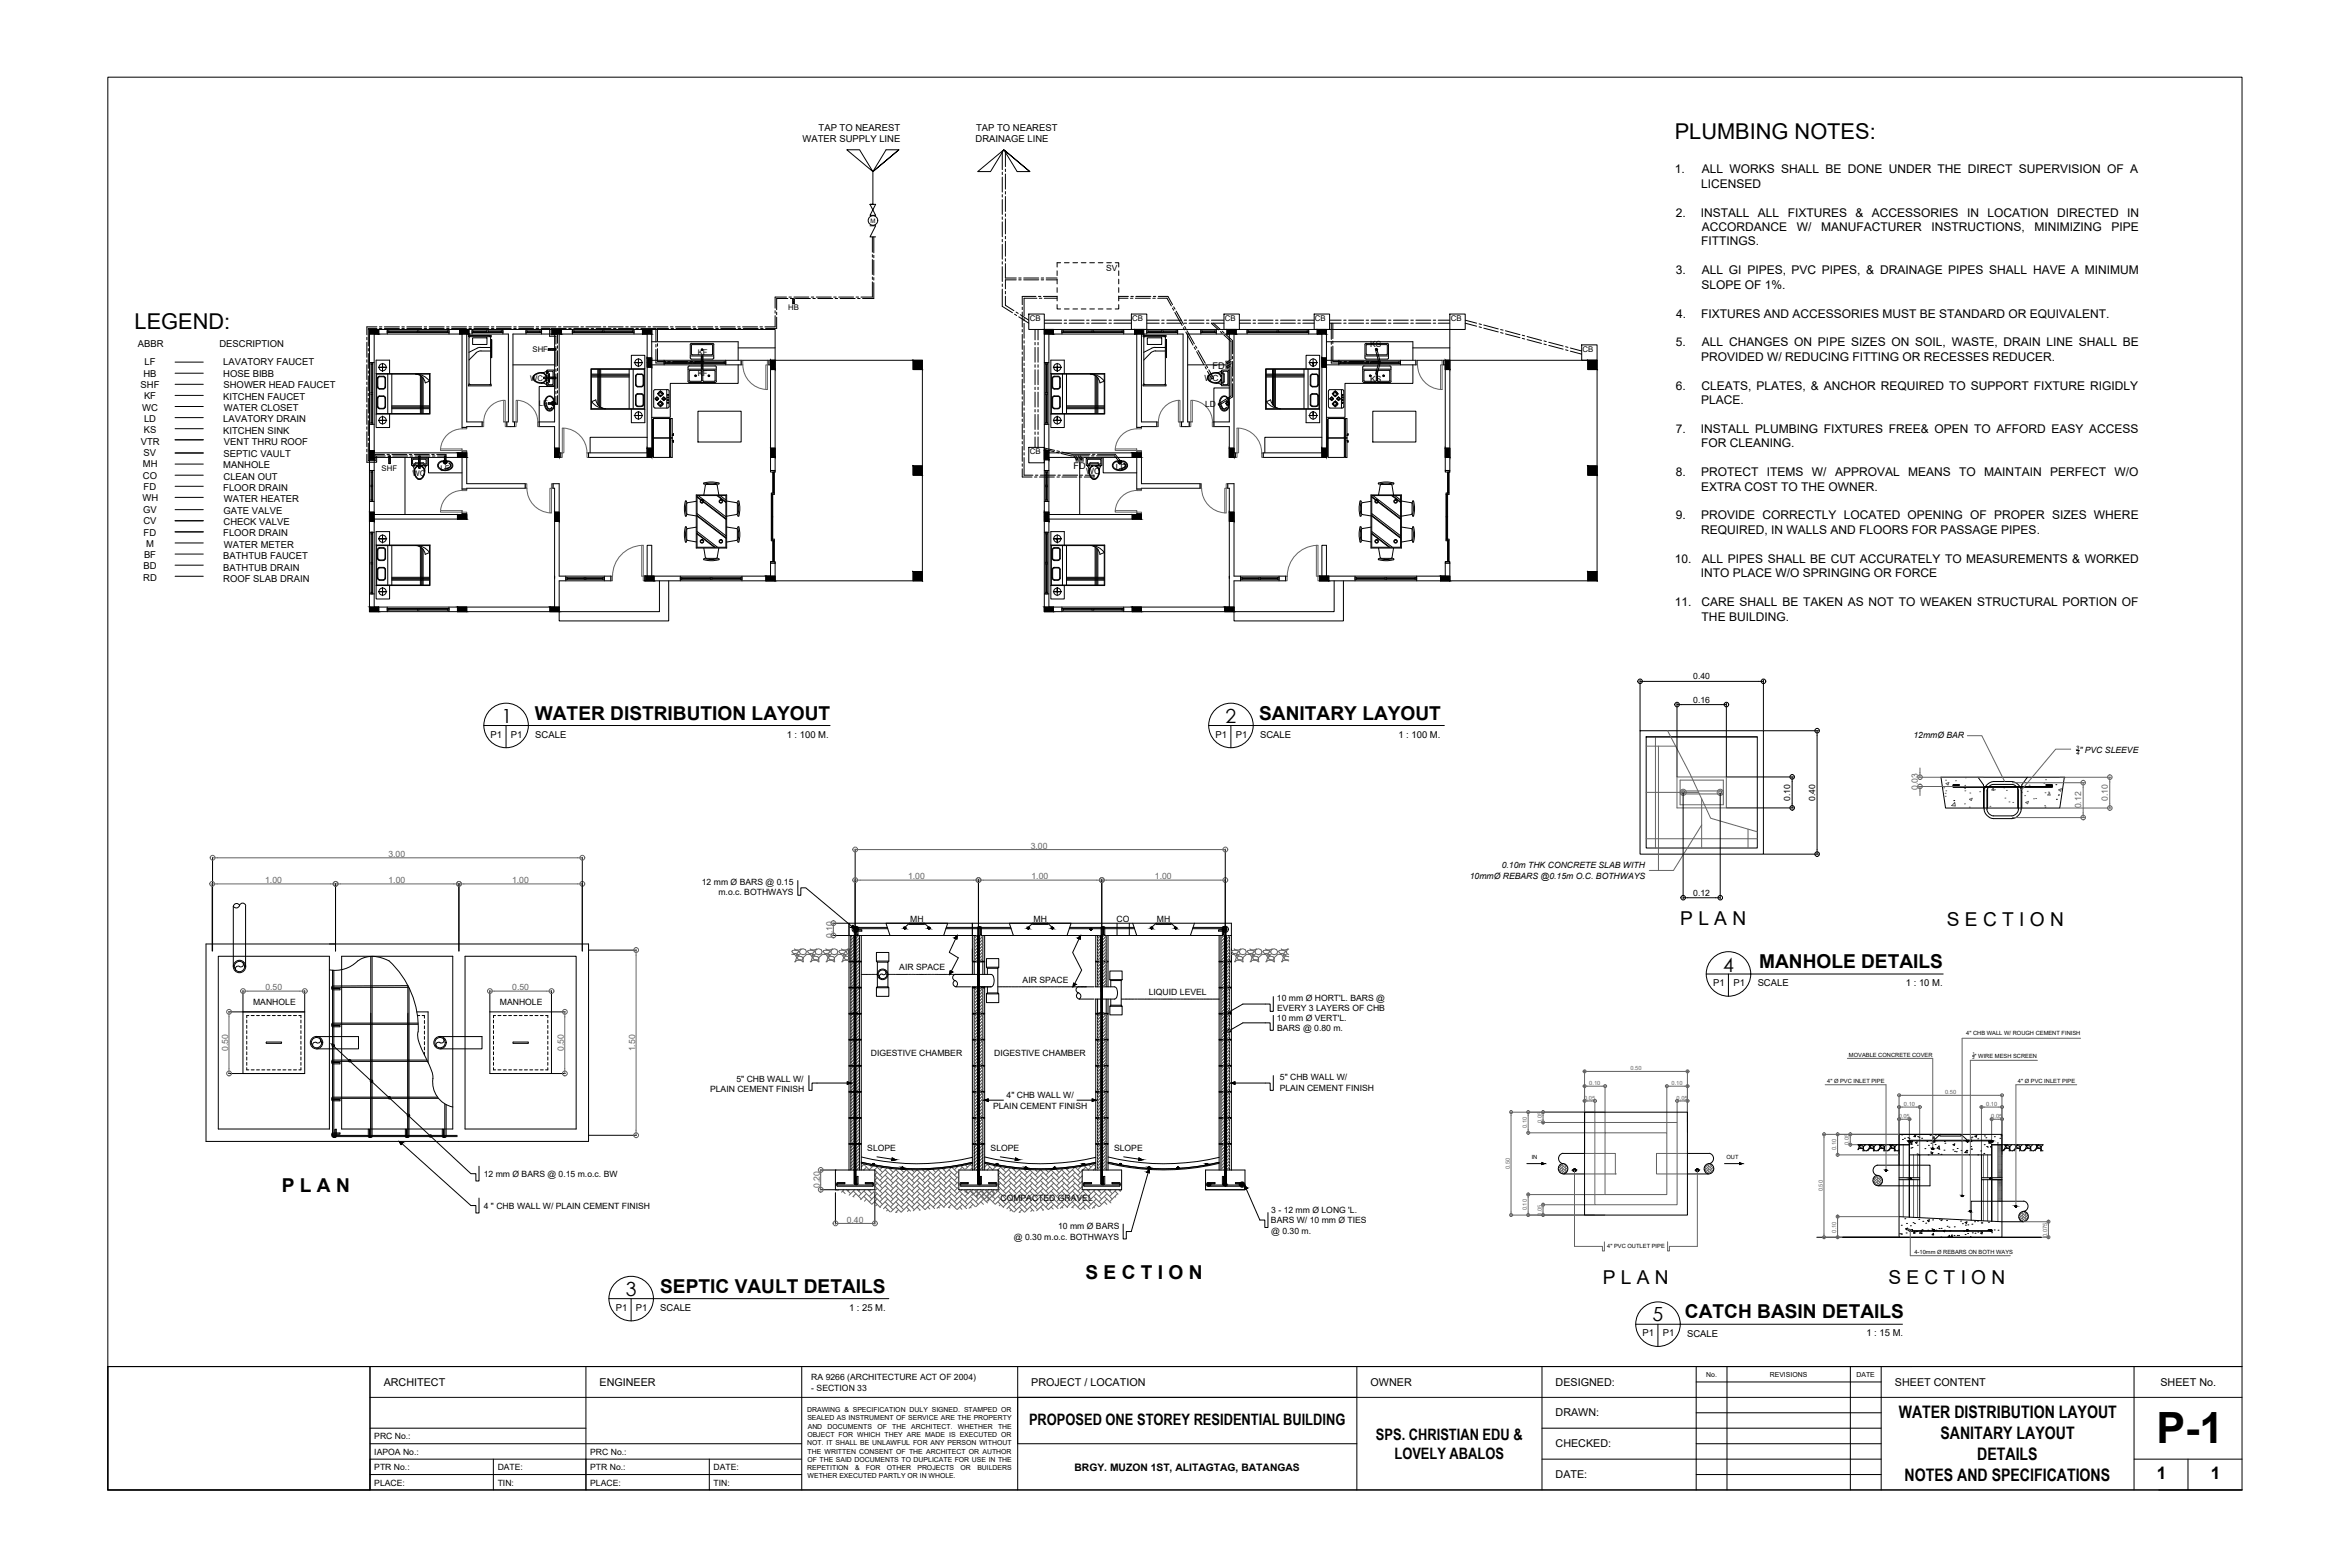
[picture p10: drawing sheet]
<svg xmlns="http://www.w3.org/2000/svg" width="762mm" height="508mm" viewBox="0 0 762 508" stroke-linecap="round" stroke-linejoin="round" font-family="sans-serif">
<defs><g id="words">
<text font-size="14" x="699.2" y="467.7">P-1</text>
<g font-size="7.1">
<text x="543.1" y="45">PLUMBING NOTES:</text>
<text x="43.6" y="106.5">LEGEND:</text>
</g>
<g font-size="6.3">
<text x="162.6" y="234.3">1</text>
<text x="397.4" y="234.4">2</text>
<text x="558.7" y="315">4</text>
<text x="202.9" y="420.2">3</text>
<text x="535.9" y="428.4">5</text>
</g>
<g font-size="6.2">
<text x="173.4" y="233.3">WATER DISTRIBUTION LAYOUT</text>
<text x="408.3" y="233.3">SANITARY LAYOUT</text>
<text x="544.8" y="300">P L A N</text>
<text x="631.3" y="300.1">S E C T I O N</text>
<text x="570.4" y="313.9">MANHOLE DETAILS</text>
<text x="91.4" y="386.3">P L A N</text>
<text x="214.1" y="419.1">SEPTIC VAULT DETAILS</text>
<text x="352" y="414.5">S E C T I O N</text>
<text x="519.7" y="416.1">P L A N</text>
<text x="612.3" y="416.2">S E C T I O N</text>
<text x="546.4" y="427.4">CATCH BASIN DETAILS</text>
</g>
<g font-size="5.6">
<text x="615.7" y="459.8">WATER DISTRIBUTION LAYOUT</text>
<text x="629.2" y="466.6">SANITARY LAYOUT</text>
<text x="641.1" y="473.3">DETAILS</text>
<text x="699.4" y="479.5">1</text>
<text x="716.9" y="479.5">1</text>
<text x="617.6" y="480">NOTES AND SPECIFICATIONS</text>
</g>
<g font-size="5.1">
<text x="333.7" y="462.1">PROPOSED ONE STOREY RESIDENTIAL BUILDING</text>
<text x="446.2" y="466.9">SPS. CHRISTIAN EDU &amp;</text>
<text x="452.2" y="473">LOVELY ABALOS</text>
</g>
<g font-size="3.9">
<text x="543.1" y="56.1">1.</text>
<text x="551.9" y="56.1">ALL WORKS SHALL BE DONE UNDER THE DIRECT SUPERVISION OF A</text>
<text x="551.6" y="60.8">LICENSED</text>
<text x="543.4" y="70.2">2.</text>
<text x="551.5" y="70.2">INSTALL ALL FIXTURES</text>
<text x="601.7" y="70.2">&amp; ACCESSORIES</text>
<text x="637.8" y="70.2">IN LOCATION</text>
<text x="667.1" y="70.2">DIRECTED IN</text>
<text x="551.9" y="74.9">ACCORDANCE</text>
<text x="582.7" y="74.9">W/</text>
<text x="590.5" y="74.9">MANUFACTURER</text>
<text x="626.3" y="74.9">INSTRUCTIONS,</text>
<text x="659.7" y="74.9">MINIMIZING</text>
<text x="684.6" y="74.9">PIPE</text>
<text x="551.6" y="79.5">FITTINGS.</text>
<text x="543.3" y="88.9">3.</text>
<text x="551.9" y="88.9">ALL GI PIPES, PVC PIPES, &amp; DRAINAGE PIPES SHALL HAVE A MINIMUM</text>
<text x="551.7" y="93.6">SLOPE OF 1%.</text>
<text x="543.5" y="103">4.</text>
<text x="551.6" y="103">FIXTURES AND ACCESSORIES MUST BE STANDARD OR EQUIVALENT.</text>
<text x="543.3" y="112.3">5.</text>
<text x="551.9" y="112.3">ALL CHANGES ON PIPE SIZES ON SOIL, WASTE, DRAIN LINE SHALL BE</text>
<text x="551.6" y="117">PROVIDED W/ REDUCING FITTING OR RECESSES REDUCER.</text>
<text x="543.3" y="126.3">6.</text>
<text x="551.6" y="131">PLACE.</text>
<text x="551.7" y="126.3">CLEATS, PLATES, &amp; ANCHOR REQUIRED TO SUPPORT FIXTURE RIGIDLY</text>
<text x="543.3" y="140.3">7.</text>
<text x="551.5" y="140.3">INSTALL PLUMBING FIXTURES FREE&amp; OPEN TO AFFORD EASY ACCESS</text>
<text x="551.6" y="145">FOR CLEANING.</text>
<text x="543.3" y="154.4">8.</text>
<text x="551.6" y="154.4">PROTECT</text>
<text x="572.9" y="154.4">ITEMS</text>
<text x="587.5" y="154.4">W/</text>
<text x="595" y="154.4">APPROVAL MEANS TO MAINTAIN</text>
<text x="664.8" y="154.4">PERFECT</text>
<text x="685.7" y="154.4">W/O</text>
<text x="551.6" y="159.1">EXTRA COST TO THE OWNER.</text>
<text x="543.3" y="168.4">9.</text>
<text x="551.6" y="168.4">PROVIDE CORRECTLY LOCATED OPENING OF PROPER SIZES WHERE</text>
<text x="551.6" y="173.1">REQUIRED, IN WALLS AND FLOORS FOR PASSAGE PIPES.</text>
<text x="543.1" y="182.5">10.</text>
<text x="551.9" y="182.5">ALL PIPES SHALL BE CUT ACCURATELY TO MEASUREMENTS &amp; WORKED</text>
<text x="551.5" y="187.2">INTO PLACE W/O SPRINGING OR FORCE</text>
<text x="543.1" y="196.5">11.</text>
<text x="551.7" y="196.5">CARE SHALL BE TAKEN AS NOT TO WEAKEN STRUCTURAL PORTION OF</text>
<text x="551.8" y="201.2">THE BUILDING.</text>
</g>
<g font-size="3.5">
<text x="124.4" y="449.2">ARCHITECT</text>
<text x="194.4" y="449.2">ENGINEER</text>
<text x="334.4" y="449.2">PROJECT / LOCATION</text>
<text x="444.4" y="449.2">OWNER</text>
<text x="504.4" y="449.2">DESIGNED:</text>
<text x="614.4" y="449.2">SHEET CONTENT</text>
<text x="700.5" y="449.3">SHEET No.</text>
<text x="504.4" y="459.2">DRAWN:</text>
<text x="504.4" y="469.2">CHECKED:</text>
<text x="504.4" y="479.2">DATE:</text>
</g>
<text font-size="3.3" x="348.4" y="476.9">BRGY. MUZON 1ST, ALITAGTAG, BATANGAS</text>
<g font-size="3.1">
<text x="260.2" y="46">WATER SUPPLY LINE</text>
<text x="265.4" y="42.3">TAP TO NEAREST</text>
<text x="316.3" y="46">DRAINAGE LINE</text>
<text x="316.5" y="42.3">TAP TO NEAREST</text>
<text x="44.7" y="112.4">ABBR</text>
<text x="71.2" y="112.4">DESCRIPTION</text>
<text x="46.9" y="118.4">LF</text>
<text x="72.4" y="118.4">LAVATORY FAUCET</text>
<text x="45.6" y="125.8">SHF</text>
<text x="46.5" y="122.1">HB</text>
<text x="72.4" y="122.1">HOSE BIBB</text>
<text x="72.5" y="125.9">SHOWER HEAD FAUCET</text>
<text x="46.7" y="129.5">KF</text>
<text x="72.4" y="129.5">KITCHEN FAUCET</text>
<text x="46.1" y="133.1">WC</text>
<text x="46.7" y="136.8">LD</text>
<text x="72.4" y="136.9">LAVATORY DRAIN</text>
<text x="72.6" y="133.3">WATER CLOSET</text>
<text x="46.6" y="140.5">KS</text>
<text x="72.4" y="140.7">KITCHEN SINK</text>
<text x="45.6" y="144.1">VTR</text>
<text x="46.6" y="147.9">SV</text>
<text x="72.5" y="148">SEPTIC VAULT</text>
<text x="72.6" y="144.4">VENT THRU ROOF</text>
<text x="46.3" y="151.5">MH</text>
<text x="46.4" y="155.2">CO</text>
<text x="72.4" y="151.8">MANHOLE</text>
<text x="72.5" y="155.4">CLEAN OUT</text>
<text x="46.6" y="158.9">FD</text>
<text x="72.4" y="159.2">FLOOR DRAIN</text>
<text x="46.2" y="162.6">WH</text>
<text x="46.4" y="166.2">GV</text>
<text x="72.5" y="166.5">GATE VALVE</text>
<text x="72.6" y="162.8">WATER HEATER</text>
<text x="46.5" y="169.9">CV</text>
<text x="46.6" y="173.6">FD</text>
<text x="72.4" y="173.9">FLOOR DRAIN</text>
<text x="72.5" y="170.2">CHECK VALVE</text>
<text x="47.4" y="177.3">M</text>
<text x="72.6" y="177.6">WATER METER</text>
<text x="46.5" y="184.6">BD</text>
<text x="46.7" y="180.9">BF</text>
<text x="72.4" y="181.3">BATHTUB FAUCET</text>
<text x="72.4" y="185">BATHTUB DRAIN</text>
<text x="46.4" y="188.3">RD</text>
<text x="72.4" y="188.6">ROOF SLAB DRAIN</text>
<text x="159.1" y="239.1">P1</text>
<text x="165.7" y="239.1">P1</text>
<text x="173.6" y="239.1">SCALE</text>
<text x="255.1" y="239.1">1 : 100 M.</text>
<text x="394.1" y="239.1">P1</text>
<text x="400.7" y="239.1">P1</text>
<text x="408.6" y="239.1">SCALE</text>
<text x="453.4" y="239.1">1 : 100 M.</text>
<text x="555.5" y="319.7">P1</text>
<text x="562.1" y="319.7">P1</text>
<text x="569.9" y="319.7">SCALE</text>
<text x="618" y="319.7">1 : 10 M.</text>
<text x="199.6" y="424.9">P1</text>
<text x="206.2" y="424.9">P1</text>
<text x="214.1" y="425">SCALE</text>
<text x="275.3" y="424.9">1 : 25 M.</text>
<text x="532.6" y="433.2">P1</text>
<text x="539.2" y="433.2">P1</text>
<text x="547.1" y="433.3">SCALE</text>
<text x="605.2" y="433.2">1 : 15 M.</text>
</g>
<g font-size="3">
<text x="393.1" y="119.5">FD</text>
<text x="348.1" y="152.1">FD</text>
</g>
<g font-size="2.8">
<text x="549.1" y="220.3">0.40</text>
<text x="549.1" y="227.8">0.16</text>
<text x="620.4" y="239.4">12mmØ BAR</text>
<text x="674.2" y="244.3">&quot; PVC SLEEVE</text>
<text x="580.5" y="259.6" transform="rotate(-90 580.5 259.6)">0.10</text>
<text x="588.6" y="259.6" transform="rotate(-90 588.6 259.6)">0.40</text>
<text x="487" y="281.4">0.10m THK CONCRETE SLAB WITH</text>
<text x="227.6" y="286.8">12 mm Ø BARS @ 0.15</text>
<text x="476.6" y="284.9">10mmØ REBARS @0.15m O.C. BOTHWAYS</text>
<text x="233" y="290.2">m.o.c. BOTHWAYS</text>
<text x="549.1" y="290.4">0.12</text>
<text x="295.1" y="298.7">MH</text>
<text x="335.2" y="298.7">MH</text>
<text x="362" y="298.8">CO</text>
<text x="375.2" y="298.7">MH</text>
<text x="291.6" y="314.6">AIR SPACE</text>
<text x="331.6" y="318.6">AIR SPACE</text>
<text x="372.5" y="322.5">LIQUID LEVEL</text>
<text x="82.1" y="326">MANHOLE</text>
<text x="162.1" y="326">MANHOLE</text>
<text x="414.1" y="324.5">10 mm Ø HORT'L. BARS @</text>
<text x="414.1" y="327.8">EVERY 3 LAYERS OF CHB</text>
<text x="414.1" y="331">10 mm Ø VERT'L.</text>
<text x="414.1" y="334.3">BARS @ 0.80 m.</text>
<text x="282.4" y="342.3">DIGESTIVE CHAMBER</text>
<text x="322.4" y="342.3">DIGESTIVE CHAMBER</text>
<text x="238.8" y="350.7">5&quot; CHB WALL W/</text>
<text x="415" y="353.6">PLAIN CEMENT FINISH</text>
<text x="415" y="350.2">5&quot; CHB WALL W/</text>
<text x="230.3" y="354.1">PLAIN CEMENT FINISH</text>
<text x="322" y="359.5">PLAIN CEMENT FINISH</text>
<text x="326.4" y="356.1">4&quot; CHB WALL W/</text>
<text x="281.2" y="373.3">SLOPE</text>
<text x="321.2" y="373.3">SLOPE</text>
<text x="361.2" y="373.3">SLOPE</text>
<text x="156.9" y="381.5">12 mm Ø BARS @ 0.15 m.o.c. BW</text>
<text x="324.4" y="389.5">COMPACTED GRAVEL</text>
<text x="156.9" y="391.8">4 &quot; CHB WALL W/ PLAIN CEMENT FINISH</text>
<text x="412.2" y="393.1">3 - 12 mm Ø LONG 'L.</text>
<text x="328.8" y="401.9">@ 0.30 m.o.c. BOTHWAYS</text>
<text x="343.1" y="398.6">10 mm Ø BARS</text>
<text x="412.1" y="396.6">BARS W/ 10 mm Ø TIES</text>
<text x="412.2" y="399.9">@ 0.30 m.</text>
<text x="263.1" y="447.5">RA 9266 (ARCHITECTURE ACT OF 2004)</text>
<text x="263.1" y="450.8">- SECTION 33</text>
<text x="121.4" y="466.6">PRC No.:</text>
<text x="121.4" y="471.6">IAPOA No.:</text>
<text x="191.4" y="471.6">PRC No.:</text>
<text x="121.4" y="476.6">PTR No.:</text>
<text x="161.4" y="476.6">DATE:</text>
<text x="191.4" y="476.6">PTR No.:</text>
<text x="231.4" y="476.6">DATE:</text>
<text x="121.4" y="481.6">PLACE:</text>
<text x="161.4" y="481.6">TIN:</text>
<text x="191.4" y="481.6">PLACE:</text>
<text x="231.4" y="481.6">TIN:</text>
</g>
<g font-size="2.8" fill="#636466">
<text x="621.9" y="256.2" transform="rotate(-90 621.9 256.2)">0.03</text>
<text x="674.8" y="262.1" transform="rotate(-90 674.8 262.1)">0.12</text>
<text x="683.5" y="259.7" transform="rotate(-90 683.5 259.7)">0.10</text>
<text x="334.2" y="275.1">3.00</text>
<text x="125.9" y="277.8">3.00</text>
<text x="86" y="286.3">1.00</text>
<text x="126" y="286.3">1.00</text>
<text x="166" y="286.3">1.00</text>
<text x="294.5" y="285">1.00</text>
<text x="334.5" y="285">1.00</text>
<text x="374.5" y="285">1.00</text>
<text x="270" y="304" transform="rotate(-90 270 304)">0.10</text>
<text x="86.1" y="321">0.50</text>
<text x="166.1" y="321">0.50</text>
<text x="74" y="340.7" transform="rotate(-90 74 340.7)">0.50</text>
<text x="182.8" y="340.7" transform="rotate(-90 182.8 340.7)">0.50</text>
<text x="206" y="340.8" transform="rotate(-90 206 340.8)">1.50</text>
<text x="265.9" y="385.1" transform="rotate(-90 265.9 385.1)">0.20</text>
<text x="274.6" y="396.4">0.40</text>
</g>
<g font-size="2.7">
<text x="358.7" y="87.8">SV</text>
<text x="444.3" y="112.5">KS</text>
<text x="390.6" y="123.5">WC</text>
<text x="444.3" y="124">KS</text>
<text x="390.8" y="132">LD</text>
<text x="352.2" y="153.6">WC</text>
<text x="361.8" y="152.2">LD</text>
</g>
<g font-size="2.5">
<text x="255.6" y="100.6">HB</text>
<text x="333.9" y="104.1">CB</text>
<text x="367.2" y="104.1">CB</text>
<text x="397.1" y="104.1">CB</text>
<text x="426.4" y="104.1">CB</text>
<text x="470.4" y="104.1">CB</text>
<text x="172.7" y="114.1">SHF</text>
<text x="226.2" y="114.9">KF</text>
<text x="513.2" y="114">CB</text>
<text x="171.9" y="123.5">WC</text>
<text x="226.2" y="122">KF</text>
<text x="174.7" y="131.7">LF</text>
<text x="333.9" y="147.3">CB</text>
<text x="123.7" y="152.7">SHF</text>
<text x="133.7" y="154.2">WC</text>
<text x="142.8" y="152.7">LF</text>
</g>
<g font-size="2.2">
<text x="553.3" y="446.4">No.</text>
<text x="573.9" y="446.4">REVISIONS</text>
<text x="602" y="446.4">DATE</text>
<text x="261.7" y="457.8">DRAWING &amp; SPECIFICATION DULY SIGNED. STAMPED OR</text>
<text x="261.8" y="460.4">SEALED AS INSTRUMENT OF SERVICE ARE THE PROPERTY</text>
<text x="261.8" y="465.8">OBJECT FOR WHICH THEY ARE MADE IS EXECUTED OR</text>
<text x="261.9" y="463.1">AND</text>
<text x="268.4" y="463.1">DOCUMENTS</text>
<text x="284.5" y="463.1">OF</text>
<text x="289.3" y="463.1">THE</text>
<text x="295.5" y="463.1">ARCHITECT.</text>
<text x="310.6" y="463.1">WHETHER</text>
<text x="323.6" y="463.1">THE</text>
<text x="261.7" y="468.5">NOT. IT SHALL BE UNLAWFUL FOR ANY PERSON WITHOUT</text>
<text x="261.8" y="473.9">OF THE SAID DOCUMENTS TO DUPLICATE FOR USE IN THE</text>
<text x="261.9" y="471.2">THE WRITTEN CONSENT OF THE ARCHITECT OR AUTHOR</text>
<text x="261.7" y="476.6">REPETITION</text>
<text x="261.9" y="479.3">WETHER EXECUTED PARTLY OR IN WHOLE.</text>
<text x="277.2" y="476.6">&amp;</text>
<text x="280.8" y="476.6">FOR</text>
<text x="287.6" y="476.6">OTHER</text>
<text x="297.5" y="476.6">PROJECTS</text>
<text x="311.5" y="476.6">OR</text>
<text x="316.9" y="476.6">BUILDERS</text>
</g>
<g font-size="2">
<text x="282.2" y="72.3">M</text>
<text x="673.1" y="243">3</text>
<text x="673.2" y="244.9">4</text>
</g>
<g font-size="1.9">
<text x="637.6" y="335.4">4&quot; CHB WALL W/ ROUGH CEMENT FINISH</text>
<text x="599.5" y="342.5">MOVABLE CONCRETE COVER</text>
<text x="640.3" y="343">&quot; WIRE MESH SCREEN</text>
<text x="592.5" y="351.1">4&quot; Ø PVC INLET PIPE</text>
<text x="654.3" y="351.1">4&quot; Ø PVC INLET PIPE</text>
<text x="496.7" y="375.7">IN</text>
<text x="559.8" y="375.7">OUT</text>
<text x="521.2" y="404.7">4&quot; PVC OUTLET PIPE</text>
<text x="620.8" y="406.5">4-10mm Ø REBARS ON BOTH WAYS</text>
</g>
<g font-size="1.9" fill="#636466">
<text x="528.7" y="346.9">0.50</text>
<text x="515.3" y="351.7">0.10</text>
<text x="542" y="351.7">0.10</text>
<text x="513.6" y="356.5">0.05</text>
<text x="543.6" y="356.5">0.05</text>
<text x="617.3" y="358.5">0.10</text>
<text x="630.7" y="354.7">0.50</text>
<text x="644" y="358.5">0.10</text>
<text x="495.1" y="365.7" transform="rotate(-90 495.1 365.7)">0.10</text>
<text x="499.9" y="364.1" transform="rotate(-90 499.9 364.1)">0.05</text>
<text x="615.7" y="362.4">0.05</text>
<text x="645.7" y="362.4">0.05</text>
<text x="599.5" y="371.2" transform="rotate(-90 599.5 371.2)">0.05</text>
<text x="595.4" y="372.9" transform="rotate(-90 595.4 372.9)">0.10</text>
<text x="489.5" y="379.1" transform="rotate(-90 489.5 379.1)">0.50</text>
<text x="591" y="386.2" transform="rotate(-90 591 386.2)">0.50</text>
<text x="495.1" y="392.4" transform="rotate(-90 495.1 392.4)">0.10</text>
<text x="499.9" y="394.1" transform="rotate(-90 499.9 394.1)">0.05</text>
<text x="595.4" y="399.6" transform="rotate(-90 595.4 399.6)">0.10</text>
<text x="663.8" y="400.9" transform="rotate(-90 663.8 400.9)">0.075</text>
</g>
<g font-size="1.3">
<text x="639.6" y="343.4">2</text>
<text x="639.6" y="342.1">1</text>
</g>
</g></defs>
<!-- layer: sanitary -->
<g fill="none" stroke="#636466" stroke-width=".32">
<path d="M536.8 238.9v36M540.7 236.9l7.3 13.9 6.7 14.5 15.1 4.4M637.9 238.5h4.7l7.4 14.9M533.8 241.9h9.5M533.8 256.9h17M537.8 241.9v40.3M543.8 251.9h16v10h-16zM544.8 252.9h14v8h-14zM544.8 256.4h14M544.8 257.4h14M551.8 259v15.9M622.1 255h20.9"/>
<path d="M622.1 252h20.9M622.6 249v1.4M622.6 256.5v1.4M630.3 255.4h.1M630.7 257.2h.1M630.7 258.1h.1M630.9 252.9h.1M630.9 256.4h.1M631 254l.9-.3-.2 .8zM634.1 253.1h.1M636.7 255.3h.7M637 255l.3-.4v.4"/>
<path d="M637 255.7h.1M637.1 256.4h.1M637.3 252.1h.1M638.6 259.1l.9-.3-.3 .7zM638.7 257.1h.1M641.9 256.7h.1M646.5 256.2l-.1-.8-.6 .7 .8 .1M646.7 256h.1M649.6 255.3l.3 .2 .1-.2M650.1 258.7h.1M650.6 256.2h.1M651.4 260h.1"/>
<path d="M652.5 253.7h23.4M655.6 256.7v.3M656.5 257.9h.1M656.7 253.7h.1M657.4 256.5h.1M657.9 254.6h.1M659.4 259h.1M660.1 258.9h.1M662.7 253.9h.1M663.1 257h.1M663.3 252.8h.1M664.2 256.8h.1"/>
<path d="M664.6 257l.2 .8-.8-.1 .6-.7M667.4 257.9h.1M667.5 257.6h.1M668 252h16.6M668.4 255.7l-.3 .8-.6-.4M668.4 255.7l-.8 .3M669.4 252.1h.1M671.4 242.9h-4.8l-11 13.1M675.5 255.2v8.3M684.1 253.4v7.1M70.5 278.1h116.7M278.9 275.4h116.8"/>
<path d="M533.8 271.9h36M551.8 267.5l-9.2 14.7h-7.8M566.8 268.8v6.1M633.9 260.1l.1 1.2-1.1-.1zM637 260.6h.1M638.6 261.7h.1M645.2 261.4h.1M652.5 265h23.4M652.7 260.1h.1M656.8 260.1l.9-.3-.2 .8zM663 261.2h.1M663.1 261.7h.1"/>
<path d="M668 262h16.6M70.4 286.6h36.8M110.4 286.6h36.8M150.4 286.6h36.8M278.9 285.3h36.7M318.9 285.3h36.7M358.9 285.3h36.8M206.2 309.6v56.8M270.2 300.9v.8M275.9 311.9h.1M275.9 313.9l1.1-1.1-1.1 1.1M276.1 311.6l.9-.9-.8 .9"/>
<path d="M276.3 303.3l-.4 .4M276.9 311.8l-1 1.1M277 303.6l-1.1 1.2M277 304.6l-1.1 1.2M277 305.6l-1.1 1.2M277 306.7l-1.1 1.1M277 307.7l-1.1 1.1M277 308.7l-1.1 1.1M277 309.7l-1.1 1.2M277 313.8l-1.1 1.1M277 314.8l-1.1 1.1M277 315.8l-1.1 1.2"/>
<path d="M277 316.8l-1.1 1.2 1.1-1.1M277 317.8l-1.1 1.2M277 318.9l-1.1 1.1 1.1-1.1M277 314.8l-1.1 1.2M277.5 305.2l1.2-1.2-1.2 1.3M277.5 307.3l1.2-1.3-1.2 1.3M277.5 309.3l1.2-1.2-1.2 1.2M278 311.8l-.5 .6M278.4 303.3l-.9 .9M278.7 305l-1.2 1.2M278.7 307l-1.2 1.3M278.7 309.1l-1.2 1.2"/>
<path d="M278.7 310.1l-1.2 1.3 1.2-1.3M278.7 311.1l-.5 .5M278.7 312.1l-1.2 1.3 1.2-1.2M278.7 313.1l-1.2 1.3M278.7 314.2l-1.2 1.2 1.2-1.2M278.7 315.2l-1.2 1.2M278.7 316.2l-1.2 1.3M278.7 317.2l-1.2 1.3M278.7 318.3l-1.2 1.2M278.7 319.3l-.8 .7M74.3 329.6v16.8M80.4 321.3h16.8"/>
<path d="M160.4 321.3h16.8M183.1 329.6v16.8M275.9 328.2l1.1-1.2-1.1 1.2M275.9 330.2l1.1-1.1-1.1 1.1M275.9 332.2l1.1-1.1-1.1 1.2M276 337.2l-.1 .2M276.4 328.8l-.5 .4M276.6 320.3l-.7 .8M276.9 320l.1-.1-.1 .1M277 320.9l-1.1 1.2M277 321.9l-1.1 1.2M277 323l-1.1 1.1"/>
<path d="M277 324l-1.1 1.1M277 325l-1.1 1.1M277 326l-1.1 1.2M277 328l-.4 .5M277 330.1l-1.1 1.1M277 332.1l-1.1 1.1M277 333.1l-1.1 1.2 1.1-1.1M277 334.1l-1.1 1.2M277 335.2l-1.1 1.1 1.1-1.1M277 336.2l-.7 .7M277 337.2l-1.1 1.2M277 338.2l-1.1 1.2"/>
<path d="M277 339.3l-1.1 1.1M277.5 321.5l1.2-1.2-1.2 1.3M277.5 323.6l1.2-1.3-1.2 1.3M277.5 325.6l1.2-1.2-1.2 1.2M277.5 339.9l1.2-1.3-1.2 1.3M277.7 320.3l-.2 .2M278.1 337.2l-.6 .6M278.3 336.9l.4-.3-.4 .3M278.4 328.8l-.9 .9M278.7 321.3l-1.2 1.2M278.7 323.3l-1.2 1.3M278.7 325.4l-1.2 1.2"/>
<path d="M278.7 326.4l-1.2 1.3M278.7 327.4l-1.1 1.1M278.7 328.4l-.1 .1M278.7 329.4l-1.2 1.3M278.7 330.5l-1.2 1.2 1.2-1.2M278.7 331.5l-1.2 1.2 1.2-1.2M278.7 332.5l-1.2 1.3M278.7 333.5l-1.2 1.3M278.7 334.6l-1.2 1.2M278.7 335.6l-1.2 1.2M278.7 337.6l-1.2 1.2M278.7 339.6l-1.2 1.3"/>
<path d="M674.7 336.6h-38.5v51.1M275.9 346.5l.9-.8-.9 .8M275.9 348.5l1.1-1.1-1.1 1.2M275.9 349.5l1.1-1.1-1.1 1.2M276.4 354.1l-.5 .6 .6-.6M277 340.3l-1.1 1.1M277 341.3l-1.1 1.1M277 342.3l-1.1 1.2M277 343.3l-1.1 1.2M277 344.3l-1 1.1M277 345.4h.1M277 346.4l-1.1 1.1"/>
<path d="M277 349.4l-1.1 1.2 1.1-1.1M277 350.4l-1.1 1.2M277 351.5l-1.1 1.1 1.1-1.1M277 352.5l-1.1 1.2 1.1-1.2M277 353.5l-.3 .3M277 354.5l-1.1 1.2 1.1-1.2M277 355.6l-1.1 1.1M277 356.6l-1.1 1.1M277 357.6l-1.1 1.1M277 358.6l-1.1 1.1M277 359.6l-1.1 1.2M277.5 341.9l1.2-1.2-1.2 1.2"/>
<path d="M277.5 342.9l1.2-1.2-1.2 1.2M277.5 357.2l1.2-1.3-1.2 1.3M277.5 359.2l1.2-1.2-1.2 1.2M277.5 354.1h.1M277.8 345.7l-.3 .3M278 345.4l.7-.7-.7 .7M278.5 354.1l-1 1M278.7 342.7l-1.2 1.2M278.7 343.7l-1.2 1.3M278.7 345.7l-1.2 1.3 1.2-1.2M278.7 346.8l-1.2 1.2M278.7 347.8l-1.2 1.2 1.2-1.2"/>
<path d="M278.7 348.8l-1.2 1.3M278.7 349.8l-1.2 1.3 1.2-1.3M278.7 350.9l-1.2 1.2M278.7 351.9l-1.2 1.2M278.7 352.9l-1 .9M278.7 354.9l-1.2 1.3M278.7 357l-1.2 1.2M278.7 359l-1.2 1.2M513.8 347v20.2M514.8 356.9h1.3M514.8 352.1h4.7M514.8 347.3h31.3"/>
<path d="M517.1 356.6v7.2M520.4 351.8v15.4M540.5 351.8v15.4M541.5 352.1h4.6M543.8 356.6v7.2M544.8 356.9h1.3M547.2 347v20.2M591.8 351.7h19.7v27.7M599 343.1h27.7v29.3M615.8 354.8v19.5M616.8 358.9h4.7M616.8 355.1h31.3"/>
<path d="M622.5 358.6v15.7M642.5 358.6v15.7M643.5 358.9h4.6M649.1 354.8v19.5M660.7 343.7h-21.8v48.9M673.4 351.7h-19.7v39.4M275.9 363.8l1.1-1.1-1.1 1.2M275.9 365.8l1.1-1.1-1.1 1.2M276.2 362.5l-.3 .3M276.9 371l-1 1 1-1M277 360.6l-1.1 1.2M277 361.7l-.6 .6"/>
<path d="M277 363.7l-1.1 1.1M277 365.7l-1.1 1.2M277 366.7l-1.1 1.2M277 367.7l-1.1 1.2M277 368.8l-1.1 1.2 1.1-1.2M277 369.8l-.9 .9M277 371.8l-1.1 1.2M277 372.9l-1.1 1.1M277 373.9l-1.1 1.1M277 374.9l-1.1 1.1M277 375.9l-1.1 1.2M277 376.9l-1.1 1.2"/>
<path d="M277 378l-1.1 1.1M277 379l-.3 .3M277 366.8l-1.1 1.1M277.5 361.2l1.2-1.2-1.2 1.3M277.5 375.5l1.2-1.2-1.2 1.2M277.5 377.5l1.2-1.2-1.2 1.3M277.9 371l-.4 .4M278.2 362.5l-.7 .8M278.7 361l-1.2 1.3M278.7 362l-.3 .3M278.7 363.1l-1.2 1.2M278.7 364.1l-1.2 1.2 1.2-1.2"/>
<path d="M278.7 365.1l-1.2 1.3M278.7 366.1l-1.2 1.3 1.2-1.3M278.7 367.1l-1.2 1.3M278.7 368.1l-1.2 1.3 1.2-1.2M278.7 369.2l-1.2 1.2M278.7 370.2l-.6 .5M278.7 371.2l-1.2 1.2M278.7 372.2l-1.2 1.3M278.7 373.3l-1.2 1.2M278.7 375.3l-1.2 1.2M278.7 377.3l-1.2 1.2M278.7 378.3l-1 1"/>
<path d="M280.1 379.2l.1 .1M280.1 377.5l1.8 1.8M280.2 377.4l-.9 .9M281 378.4l-1 .9M282.1 377.8l.6 .6M283.1 378l-1.2 1.2M283.6 379.2v.1M283.7 379.3l2.5 2.5M284.2 378.2l2 1.9M284.4 378.4l-.9 .9M286.1 378.5l-.8 .7M287 379.2l2.6 2.6"/>
<path d="M287.6 378.7l-2.3 2.3M288.2 378.8l1.4 1.3M289.1 378.8l-.3 .4M290.5 379.2l2.6 2.6M290.7 379l-1.9 2M292.1 379.1l1 1M292.3 379.1l-.1 .1M295.7 379.3l.8 .8M297.3 379.3l-1.6 1.7M297.4 379.3l2.6 2.5M299.1 379.3l.9 .8M302.4 379.1l1 1"/>
<path d="M302.7 379.1l-.1 .1M304.2 379.2l2.6 2.6M304.5 378.9l-1.9 2.1M305.6 378.8l1.2 1.3M306.5 378.7l-.5 .5M307.7 379.2l2.6 2.6M308.5 378.5l-2.5 2.5M308.7 378.4l1.6 1.7M310.1 378.2l.2 .2M310.6 378.1l-1.1 1.1M310.9 379.5l-1.4 1.5M311.1 379.2l.1 .1"/>
<path d="M311.6 378l1.4 1.3M312 378.4l-.9 .9M313.1 377.7l.6 .7M314.6 379.2l.1 .1M314.6 377.5l.7 .7M314.9 377.2l-2 2M315.3 378.5l-.8 .8M320.1 379.2l.1 .1M320.1 377.5l1.8 1.8M320.3 377.4l-1 .9M321 378.4l-1 .9M322.1 377.8l.6 .6"/>
<path d="M323.1 378l-1.2 1.2M323.6 379.2v.1M323.7 379.3l2.5 2.5M324.2 378.2l2 1.9M324.4 378.4l-.9 .9M326.1 378.5l-.8 .7M327 379.2l2.6 2.6M327.6 378.7l-2.3 2.3M328.3 378.8l1.3 1.3M329.1 378.8l-.3 .4M330.5 379.2l2.6 2.6M330.7 379l-1.9 2"/>
<path d="M332.1 379.1l1 1M332.3 379.1l-.1 .1M333.9 379.2l2.6 2.6M334 379.2l-1.8 1.8M335.7 379.3l.8 .8M337.3 379.3l-1.6 1.7M337.4 379.3l2.6 2.5M339.1 379.3l.9 .8M340.8 379.2l2.6 2.6M340.9 379.2l-1.8 1.8M342.4 379.1l1 1M342.7 379.1l-.1 .1"/>
<path d="M344.3 379.2l2.5 2.6M344.6 378.9l-2 2.1M345.6 378.8l1.2 1.3M346.5 378.7l-.5 .5M347.7 379.2l2.6 2.6M348.5 378.5l-2.5 2.5M348.7 378.4l1.6 1.7M350.1 378.2l.2 .2M350.6 378.1l-1.1 1.1M350.9 379.5l-1.4 1.5M351.2 379.2v.1M351.6 378l1.4 1.3"/>
<path d="M352 378.4l-.9 .9M353.1 377.7l.6 .7M354.6 379.2l.1 .1M354.6 377.5l.7 .7M354.9 377.2l-2 2M355.3 378.5l-.8 .8M489.7 360.6h30.7M490 361.6v31.3M495.2 367.2h25.2M495.5 361.6v4.6M500 363.9h17M500.3 361.6v1.3"/>
<path d="M505.2 379l.9 .8M505.4 378.2l.7 .7M505.7 377.7l.4 .3M506.5 379.3l1.1 1.1M506.5 378.5l1.3 1.3M506.5 377.6l1.3 1.3M506.9 377.2l-1.2 1.3M506.9 378l-1.2 1.3M506.9 378.9l-1.1 1.2M506.9 379.8l-.6 .6M507 377.2l.8 .8M507.5 377.4l-.1 .2"/>
<path d="M508 377.9l-.6 .6M508.3 379.3v.1M508.3 378.5l-.9 .8M508.3 379.3l-.9 .9M510.5 379.4v24.7h9.1v1.5h.6v-3M513.8 373.9h6.6M517.1 363.9h26.7v26.7h-26.7zM520.4 367.2h20.1v20.1h-20.1zM520.4 373.9h.1M520.4 373.9h3.4v6.7M547.2 373.9h-10.1v6.7h10.1M550.4 379.4v24.7h-9.1v1.5h-.6v-3"/>
<path d="M552.6 379.1l.7 .7M552.7 378.3l.6 .6M553 377.8l.3 .2M553.7 379.3l1 1.1M553.7 378.5l1.3 1.3M553.7 377.6l1.3 1.3M554.1 377.2l-1.3 1.3M554.1 378l-1.3 1.3M554.1 378.9l-1.1 1.1M554.1 379.8l-.6 .6M554.1 377.2l.9 .8M554.8 377.4l-.2 .2"/>
<path d="M555.3 377.8l-.7 .7M555.4 379.3l.1 .2M555.4 378.5l.3 .3M555.6 378.3l-1 1M555.7 379.1l-1.1 1.1M591.1 367.7h24.6M591.4 368.8v31.3M595.5 374.4h20.2M595.8 368.8v4.6M599.7 371.1h16M599.9 368.8v1.3M616.8 362.8h1.4"/>
<path d="M617.1 371.1v10.7M619.1 362.5v8.5M620.5 374.4v7.4M621.8 374.4v7.4M643.1 374.4v7.4M644.5 374.4v7.4M645.8 362.5v8.5M646.8 362.8h1.3M647.8 371.4h1M647.8 371.7h1M647.8 372.1h1M647.8 372.4h1"/>
<path d="M647.8 372.7h1M647.8 373h1M647.8 373.4h1M647.8 373.7h1M647.8 374.1h1M647.8 374.4h1M647.8 374.7h1M647.8 375h1M647.8 375.4h1M647.8 375.7h1M647.8 376h1M647.8 376.4h1"/>
<path d="M647.8 376.7h1M647.8 377.1h1M647.8 377.4h1M647.8 377.7h1M647.8 378h1M647.8 378.4h1M647.8 378.7h1M647.8 379.1h1M647.8 379.4h1M647.8 379.7h1M647.8 371.1v10.7M649 371.4h.1"/>
<path d="M649 371.7h.1M649 372.1h.1M649 372.4h.1M649 372.7h.1M649 373h.1M649 373.4h.1M649 373.7h.1M649 374.1h.1M649 374.4h.1M649 374.7h.1M649 375h.1M649 375.4h.1"/>
<path d="M649 375.7h.1M649 376h.1M649 376.4h.1M649 376.7h.1M649 377.1h.1M649 377.4h.1M649 377.7h.1M649 378h.1M649 378.4h.1M649 378.7h.1M649 379.1h.1M649 379.4h.1"/>
<path d="M649 379.7h.1M266.1 380.9v3.2M271.1 385.7l.1 .1M271.9 385.7l-.3 .3M272.5 396.6h9.6M273.2 386.1l.9 .9M273.6 385.7l-.7 .8M274.5 385.7l1.3 1.3M275.4 385.7l-.4 .4M276.7 387.9l.2 .2M276.7 386.1l2.6 2.6M277.1 385.7l-1.8 1.8"/>
<path d="M277.5 387l-.9 .9M278 385.7l1.3 1.3M278.8 385.7l-.4 .4M280.1 387.9l2.5 2.5M280.1 386.1l2.6 2.6M280.5 385.7l-2.1 2.2M281 387l-1.9 1.9M281 388.7l-.7 .7M281.4 385.7l1.3 1.3M282.3 385.7l-.4 .4M283.6 389.6l1.9 1.9M283.6 387.9l2.6 2.5"/>
<path d="M283.6 386.1l2.6 2.6M283.7 384.5l2.5 2.5M283.7 382.8l2.5 2.5M283.7 381l2.5 2.5M284.4 380.1l-.7 .7M284.4 381.8l-.7 .8M284.4 383.5l-.7 .8M284.4 385.3l-2.5 2.6M284.4 387l-2.5 2.6M284.4 388.7l-1.7 1.7M284.4 390.4l-.4 .5M287 391.3l1.6 1.6"/>
<path d="M287 389.6l2.6 2.6M287 387.9l2.6 2.5M287 386.1l2.6 2.6M287 384.4l2.6 2.6M287 382.7l2.6 2.6M287 381l2.6 2.5M287.9 380.1l-2.6 2.6M287.9 381.8l-2.6 2.6M287.9 383.5l-2.6 2.6M287.9 385.3l-2.6 2.6M287.9 387l-2.6 2.6M287.9 388.7l-2.6 2.6"/>
<path d="M287.9 390.4l-1.4 1.5M287.9 392.2l-.4 .4M290.5 393h.1M290.5 391.3l1.6 1.6M290.5 389.6l2.6 2.6M290.5 387.9l2.6 2.5M290.5 386.1l2.6 2.6M290.5 384.4l2.6 2.6M290.5 382.7l2.6 2.6M290.5 381l2.6 2.5M291.3 380.1l-2.5 2.6M291.3 381.8l-2.5 2.6"/>
<path d="M291.3 383.5l-2.5 2.6M291.3 385.3l-2.5 2.6M291.3 387l-2.5 2.6M291.3 388.7l-2.5 2.6M291.3 390.4l-2.5 2.5M291.3 392.2l-.9 .8M292.2 381l1.7-1.8 2.6 2.6M293.9 391.3l1.3 1.3M293.9 389.6l2.6 2.6M293.9 387.9l2.6 2.5M293.9 386.1l2.6 2.6M293.9 384.4l2.6 2.6"/>
<path d="M293.9 382.7l2.6 2.6M293.9 381l2.6 2.5M294.8 380.1l-2.6 2.6M294.8 381.8l-2.6 2.6M294.8 383.5l-2.6 2.6M294.8 385.3l-2.6 2.6M294.8 387l-2.6 2.6M294.8 388.7l-2.6 2.6M294.8 390.4l-2.5 2.5M294.8 392.2l-.6 .5M297.3 389.6l2.7 2.5 1.7-1.7M297.3 391.3l1.1 1"/>
<path d="M297.3 387.9l2.7 2.5M297.3 386.1l2.7 2.6M297.3 384.4l2.7 2.6M297.3 382.7l2.7 2.6M297.3 381l2.7 2.5M298.2 380.1l-2.5 2.6M298.2 381.8l-2.5 2.6M298.2 383.5l-2.5 2.6M298.2 385.3l-2.5 2.6M298.2 387l-2.5 2.6M298.2 388.7l-2.5 2.6M298.2 390.4l-2.1 2.1"/>
<path d="M298.2 392.2l-.1 .1M299.1 381l1.8-1.8 2.5 2.6M300.8 391.3l.7 .7M300.8 389.6l2.3 2.2M300.8 387.9l2.6 2.5M300.8 386.1l2.6 2.6M300.8 384.4l2.6 2.6M300.8 382.7l2.6 2.6M300.8 381l2.6 2.5M301.7 380.1l-2.6 2.6M301.7 381.8l-2.6 2.6M301.7 383.5l-2.6 2.6"/>
<path d="M301.7 385.3l-2.6 2.6M301.7 387l-2.6 2.6M301.7 388.7l-2.6 2.6M304.2 391.3l.4 .3M304.2 389.6l2 1.9M304.2 387.9l2.6 2.5M304.2 386.1l2.6 2.6M304.2 384.4l2.6 2.6M304.2 382.7l2.6 2.6M304.2 381l2.6 2.5M305.1 380.1l-2.5 2.6M305.1 381.8l-2.5 2.6"/>
<path d="M305.1 383.5l-2.5 2.6M305.1 385.3l-2.5 2.6M305.1 387l-2.5 2.6M305.1 388.7l-2.5 2.6M305.1 390.4l-1.3 1.3M307.7 391.3l.3 .3M307.7 389.6l2.5 2.4M307.7 387.9l2.6 2.5M307.7 386.1l2.6 2.6M307.7 384.4l2.6 2.6M307.7 382.7l2.6 2.6M307.7 381l2.6 2.5"/>
<path d="M308.6 380.1l-2.6 2.6M308.6 381.8l-2.6 2.6M308.6 383.5l-2.6 2.6M308.6 385.3l-2.6 2.6M308.6 387l-2.6 2.6M308.6 388.7l-2.6 2.6M308.6 390.4l-1.1 1.1M310.9 381.2l-1.4 1.5M310.9 382.9l-1.4 1.5M310.9 384.7l-1.4 1.4M311.1 385.7l.1 .1M311.1 391.3l.8 .7"/>
<path d="M311.1 389.6l2.3 2.2M311.1 387.9l2.6 2.5M311.1 386.1l2.6 2.6M311.6 385.7l-2.1 2.2M311.9 385.7l-.3 .3M312 387l-2.5 2.6M312 388.7l-2.5 2.6M312 390.4l-1.6 1.7M312.5 385.7l1.2 1.3M313.2 386.1l.9 .9M313.3 385.7l-.4 .4M313.6 385.7l-.7 .8"/>
<path d="M314.5 385.7l1.3 1.3M314.6 391.3l.3 .3M314.6 389.6l1.7 1.6M314.6 387.9l2.6 2.5M314.6 386.1l2.6 2.6M315 385.7l-2.1 2.2M315.4 385.7l-.4 .4M315.5 387l-2.6 2.6M315.5 388.7l-2.6 2.6M315.5 390.4l-1.3 1.3M315.9 385.7l1.3 1.3M316.7 387.9l.2 .2"/>
<path d="M316.7 386.1l2.6 2.6M316.8 385.7l-.4 .4M317.1 385.7l-1.8 1.8M317.5 387l-.9 .9M318 385.7l1.3 1.3M318.1 389.6l.8 .8M318.1 387.9l2.1 2.1M318.1 386.1l2.5 2.6M318.5 385.7l-2.1 2.2M318.8 385.7l-.4 .4M318.9 387l-2.5 2.6M318.9 388.7l-2.4 2.5"/>
<path d="M319.4 385.7l1.2 1.3M320.1 387.9l2.5 2.5M320.1 386.1l2.6 2.6M320.2 385.7l-.4 .4M320.5 385.7l-2.1 2.2M321 387l-1.9 1.9M321 388.7l-.7 .7M321.4 385.7l1.3 1.3M321.5 387.9l.3 .2M321.5 386.1l1 1M321.9 385.7l-2.1 2.2M322.3 385.7l-.4 .4"/>
<path d="M322.4 387l-2.6 2.6M322.8 385.7l.5 .5M323.6 389.6l1.9 1.9M323.6 387.9l2.6 2.5M323.6 386.1l2.6 2.6M323.6 385.7l-.4 .4M323.7 384.5l2.5 2.5M323.7 382.8l2.5 2.5M323.7 381l2.5 2.5M324.4 380.1l-.7 .7M324.4 381.8l-.7 .8M324.4 383.5l-.7 .8"/>
<path d="M324.4 385.3l-2.5 2.6M324.4 387l-2.5 2.6M324.4 388.7l-1.7 1.7M324.4 390.4l-.4 .5M327 391.3l1.6 1.6M327 389.6l2.6 2.6M327 387.9l2.6 2.5M327 386.1l2.6 2.6M327 384.4l2.6 2.6M327 382.7l2.6 2.6M327 381l2.6 2.5M327.9 380.1l-2.6 2.6"/>
<path d="M327.9 381.8l-2.6 2.6M327.9 383.5l-2.6 2.6M327.9 385.3l-2.6 2.6M327.9 387l-2.6 2.6M327.9 388.7l-2.6 2.6M327.9 390.4l-1.4 1.5M327.9 392.2l-.4 .4M330.5 393h.1M330.5 391.3l1.6 1.6M330.5 389.6l2.6 2.6M330.5 387.9l2.6 2.5M330.5 386.1l2.6 2.6"/>
<path d="M330.5 384.4l2.6 2.6M330.5 382.7l2.6 2.6M330.5 381l2.6 2.5M331.3 380.1l-2.5 2.6M331.3 381.8l-2.5 2.6M331.3 383.5l-2.5 2.6M331.3 385.3l-2.5 2.6M331.3 387l-2.5 2.6M331.3 388.7l-2.5 2.6M331.3 390.4l-2.5 2.5M331.3 392.2l-.8 .8M333.9 391.3l1.3 1.3"/>
<path d="M333.9 389.6l2.6 2.6M333.9 387.9l2.6 2.5M333.9 386.1l2.6 2.6M333.9 384.4l2.6 2.6M333.9 382.7l2.6 2.6M333.9 381l2.6 2.5M334.8 380.1l-2.6 2.6M334.8 381.8l-2.6 2.6M334.8 383.5l-2.6 2.6M334.8 385.3l-2.6 2.6M334.8 387l-2.6 2.6M334.8 388.7l-2.6 2.6"/>
<path d="M334.8 390.4l-2.5 2.5M334.8 392.2l-.6 .5M337.4 391.3l1 1M337.4 389.6l2.5 2.5M337.4 387.9l2.6 2.5M337.4 386.1l2.6 2.6M337.4 384.4l2.6 2.6M337.4 382.7l2.6 2.6M337.4 381l2.6 2.5M338.2 380.1l-2.5 2.6M338.2 381.8l-2.5 2.6M338.2 383.5l-2.5 2.6"/>
<path d="M338.2 385.3l-2.5 2.6M338.2 387l-2.5 2.6M338.2 388.7l-2.5 2.6M338.2 390.4l-2.1 2.1M338.2 392.2l-.1 .1M340.8 391.3l.7 .7M340.8 389.6l2.3 2.2M340.8 387.9l2.6 2.5M340.8 386.1l2.6 2.6M340.8 384.4l2.6 2.6M340.8 382.7l2.6 2.6M340.8 381l2.6 2.5"/>
<path d="M341.7 380.1l-2.6 2.6M341.7 381.8l-2.6 2.6M341.7 383.5l-2.6 2.6M341.7 385.3l-2.6 2.6M341.7 387l-2.6 2.6M341.7 388.7l-2.6 2.6M341.7 390.4l-1.7 1.7M344.3 391.3l.3 .3M344.3 389.6l1.9 1.9M344.3 387.9l2.5 2.5M344.3 386.1l2.5 2.6M344.3 384.4l2.5 2.6"/>
<path d="M344.3 382.7l2.5 2.6M344.3 381l2.5 2.5M345.1 380.1l-2.5 2.6M345.1 381.8l-2.5 2.6M345.1 383.5l-2.5 2.6M345.1 385.3l-2.5 2.6M345.1 387l-2.5 2.6M345.1 388.7l-2.5 2.6M345.1 390.4l-1.3 1.3M347.7 391.3l.3 .3M347.7 389.6l2.5 2.4M347.7 387.9l2.6 2.5"/>
<path d="M347.7 386.1l2.6 2.6M347.7 384.4l2.6 2.6M347.7 382.7l2.6 2.6M347.7 381l2.6 2.5M348.6 380.1l-2.6 2.6M348.6 381.8l-2.6 2.6M348.6 383.5l-2.6 2.6M348.6 385.3l-2.6 2.6M348.6 387l-2.6 2.6M348.6 388.7l-2.6 2.6M348.6 390.4l-1.1 1.1M350.9 381.2l-1.4 1.5"/>
<path d="M350.9 382.9l-1.4 1.5M350.9 384.7l-1.4 1.4M351.2 391.3l.7 .7M351.2 389.6l2.2 2.2M351.2 387.9l2.5 2.5M351.2 386.1l2.5 2.6M351.6 385.7l-2.1 2.2M352 387l-2.5 2.6M352 388.7l-2.5 2.6M352 390.4l-1.6 1.7M352.5 385.7l1.2 1.3M353.3 385.7l-.4 .4"/>
<path d="M354.6 391.3l.3 .3M354.6 389.6l1.7 1.6M354.6 387.9l2.6 2.5M354.6 386.1l2.6 2.6M355 385.7l-2.1 2.2M355.5 387l-2.6 2.6M355.5 388.7l-2.6 2.6M355.5 390.4l-1.3 1.3M355.9 385.7l1.3 1.3M356.8 385.7l-.4 .4M358.1 389.6l.8 .8M358.1 387.9l2.1 2.1"/>
<path d="M358.1 386.1l2.5 2.6M358.5 385.7l-2.1 2.2M358.9 387l-2.5 2.6M358.9 388.7l-2.4 2.5M359.4 385.7l1.2 1.3M360.2 385.7l-.4 .4M361.5 387.9l.3 .2M361.5 386.1l1 1M361.9 385.7l-2.1 2.2M362.4 387l-2.6 2.6M362.8 385.7l.5 .5M363.6 385.7l-.4 .4"/>
<path d="M489.7 393.9h30.7M495.2 387.3h25.2M495.5 388.2v4.7M500 390.6h17M500.3 391.6v1.3M506.5 380.2l.4 .4M513.8 380.6h10M523.8 380.6h.1M553.7 380.2l.4 .4M595.5 394.4h20.2M595.8 395.4v4.7M607.3 382.8l.8 .8"/>
<path d="M607.4 382.1l.7 .6M607.7 381.6l.4 .3M608.5 384l.4 .4M608.5 383.2l1.1 1M608.5 382.3l1.3 1.3M608.5 381.5l1.3 1.2M608.9 381.1l-1.2 1.2M609 381.9l-1.3 1.3M609 382.7l-1.2 1.2M609 383.6l-.7 .7M609 381.1l.8 .8M609.6 381.3l-.2 .2"/>
<path d="M610 381.7l-.6 .6M610.3 383.2h.1M610.3 382.3v.1M610.3 382.3l-.9 .9M610.3 383.1l-.9 .9M617.1 382.4v12.1M619.4 399.2v7.9h32.4M620.5 382.4v12.3M621.8 382.4v12.3M643.1 382.4v13.4M644.5 382.4v13.5M647.8 380.1h1"/>
<path d="M647.8 380.4h1M647.8 380.7h1M647.8 381h1M647.8 381.4h1M647.8 381.7h1M647.8 382.7h1M647.8 383.1h1M647.8 383.4h1M647.8 383.7h1M647.8 384h1M647.8 384.4h1M647.8 384.7h1"/>
<path d="M647.8 385.1h1M647.8 385.4h1M647.8 385.7h1M647.8 386h1M647.8 386.4h1M647.8 386.7h1M647.8 387.1h1M647.8 387.4h1M647.8 387.7h1M647.8 388.1h1M647.8 388.4h1M647.8 388.7h1"/>
<path d="M647.8 389h1M647.8 389.4h1M647.8 382.4v13.6M649 380.1h.1M649 380.4h.1M649 380.7h.1M649 381h.1M649 381.4h.1M649 381.7h.1M649 382.7h.1M649 383.1h.1M649 383.4h.1"/>
<path d="M649 383.7h.1M649 384h.1M649 384.4h.1M649 384.7h.1M649 385.1h.1M649 385.4h.1M649 385.7h.1M649 386h.1M649 386.4h.1M649 386.7h.1M649 387.1h.1M649 387.4h.1"/>
<path d="M649 387.7h.1M649 388.1h.1M649 388.4h.1M649 388.7h.1M649 389h.1M649 389.4h.1M654.6 394.6l.6 .7M654.7 393.9l.5 .5M655 393.3l.2 .3M655.7 395.7l.3 .4M655.7 394.8l1 1.1M655.7 394l1.3 1.3"/>
<path d="M655.7 393.1l1.3 1.3M656.1 392.7l-1.3 1.3M656.1 393.6l-1.3 1.2M656.1 394.4l-1.1 1.2M656.1 395.3l-.7 .6M656.1 392.7l.9 .9M656.2 396.1h8.3M656.8 392.9l-.3 .2M657.3 393.3l-.8 .7M657.4 394.8l.2 .2M657.4 394l.2 .3M657.6 393.8l-1.1 1"/>
<path d="M657.6 394.6l-1.1 1.1M664.2 397.1v3M591.1 401.1h24.6M649.2 401.1h15.3"/>
<circle cx="545.8" cy="256.9" r=".49"/>
<circle cx="545.8" cy="256.9" r="1"/>
<circle cx="557.8" cy="256.9" r=".49"/>
<circle cx="557.8" cy="256.9" r="1"/>
<circle cx="619.4" cy="398.9" r=".32"/>
</g>
<g fill="none" stroke="#000" stroke-width=".32">
<path d="M342.8 98.8v1.4h1.1M342.8 87.8v1.5M342.8 90.5v1.5M342.8 93.3v1.5M342.8 96v1.5M343.9 85.2h-1.1v1.4M345.1 85.2h1.6M347.9 85.2h1.5M350.6 85.2h1.5M353.4 85.2h1.5M356.1 85.2h1.5M358.9 85.2h1.5"/>
<path d="M361.6 85.2h1.2v1.4M362.8 98.8v1.4h-1.2M362.8 87.8v1.5M362.8 90.5v1.5M362.8 93.3v1.5M362.8 96v1.5M56.8 117.4h9.1M333.6 101.8h5v5h-5zM345.1 100.2h1.6M347.9 100.2h1.5M350.6 100.2h1.5M353.4 100.2h1.5"/>
<path d="M356.1 100.2h1.5M358.9 100.2h1.5M366.9 101.8h5v5h-5zM396.9 101.8h5v5h-5zM426.1 101.8h5v5h-5zM470.1 101.8h5v5h-5zM512.9 111.8h5v5h-5zM56.8 121h9.1M56.8 124.6h9.1M56.8 128.2h9.1M56.8 131.8h9.1M56.8 135.4h9.1"/>
<path d="M56.8 139h9.1M56.8 142.6h9.1M56.8 146.9h9.1M56.8 150.5h9.1M56.8 154.1h9.1M56.8 157.6h9.1M333.6 145h5v5h-5zM56.8 161.2h9.1M56.8 165.2h9.1M56.8 168.8h9.1M56.8 172.4h9.1M56.8 176h9.1"/>
<path d="M56.8 179.6h9.1M56.8 183.2h9.1M56.8 186.8h9.1M156.8 235.2h14.5M164.1 235.2v7.2M171.3 235.2h97.9M391.9 235.2h14.5M399.1 235.2v7.2M406.4 235.2h61.9M531.8 236.9h40v40h-40zM531.8 220.4v16.3M533.3 220.9h37"/>
<path d="M533.8 238.9h36v36h-36zM533.8 238.9h36M543.8 228v23.8M545.3 228.4h13M559.8 228v23.8M571.8 220.4v16.3M571.9 236.9h17.8M589.2 238.4v37M545.8 257v34.5M557.8 257v34.5M559.9 251.9h21.7M581.1 253.4v7"/>
<path d="M629.4 252h40l-1.5 10h-37zM633.4 254.6v.4h32v-.4M633.4 254.6h1.9v-.3l-2 .1-.1 .4 .2 .5h32l.2-.5-.2-.5h-2v.3h2M633.4 254.6h1.9M633.5 259.5h.1M641.4 252l1.8 2.5v7.5M644.4 254.3l.9-.6 1.1-.3h6a3.4 3.4 0 0 1 3 3v6a3.4 3.4 0 0 1-3 3h-6a3.4 3.4 0 0 1-3-3v-6.5zM644.5 255.6v6.4M644.9 255l.7-.5 .8-.2h6a2.37 2.37 0 0 1 2.1 2.1v6a2.36 2.36 0 0 1-2.1 2.1h-6a2.35 2.35 0 0 1-2.1-2.1v-6zM654.3 255.6v6.4M657.4 252l-1.8 2.5v7.5M663.4 254.6h2"/>
<path d="M666.6 254.4h.1M666.8 259.1h.1M673.3 243.3h.9M68.9 277.9v30.4M188.8 277.9v30.4M277.3 275.3v33.9M397.3 275.3v33.9M559.9 261.9h21.7M571.9 276.9h17.8M68.8 286.4v21.9M77.7 293.5a1.08 1.08 0 0 0-1.2-.6 1.08 1.08 0 0 0-.8 1l-.1 19.5M79.6 293.6v19.8"/>
<path d="M79.7 293.5a1.08 1.08 0 0 0-1.2-.7 1.08 1.08 0 0 0-.9 1l-.5 .4-.6 .1-.8-.4M108.8 286.4v21.9M148.8 286.4v21.9M258.7 285.5v4.7h1v-2.4h1.6l15.8 13.3-.5-1.1-.6 .7 .6-.7M270 299.3h5.2M275.3 299.3v80M294.8 299.3h4.9l.1 .3-4.9 .1zM294.8 299.3l-1.4 1.4M299.8 299.3l1.4 1.4M317.2 285.2v24M334.8 299.3l-1.4 1.4M334.9 299.3v.4h4.8v-.4"/>
<path d="M339.8 299.3l1.4 1.4M357.3 285.2v24M362.2 299.3v4M366.2 299.3v4M367.3 299.3l1.3 4M374.8 299.3l-1.4 1.4M374.9 299.3v.4h4.8v-.4M379.8 299.3l1.4 1.4M387.3 299.3l-1.3 4M547.3 291h9M66.8 306h124v64h-124zM70.8 310h36v56h-36z"/>
<path d="M78.7 312a.9 .9 0 0 1-.1 1.3 .9 .9 0 0 1-1.2-.1l-.6 .1-.4 .5 .2 .9M107.8 314.5v54M108.2 314.6v53.9h.4M110.8 310h36v56h-36zM120.2 310v58.5h-.4M120.6 310v58.5a.78 .78 0 0 1-1.2 0v-2.4h.4v2.4M126.1 311.5a9.3 9.3 0 0 0-11.7 1.4 10.2 10.2 0 0 1-7.6 1.5M126.1 311.5a29.7 29.7 0 0 1 9.5 23M150.8 310h36v56h-36zM190.9 308h15.5M270 303.3h5.2M275.3 311.7h4"/>
<path d="M275.3 311.6h4M275.3 311.8h4M275.9 303.3v76M277 300.7a.78 .78 0 0 0 0 1.2h2.4v-.4h-2.4M277 300.7a.74 .74 0 0 1 1.2 0v2.4h-.4v-2.4M277 300.7v83.1a.74 .74 0 0 0 1.2 0v-2.4h-.4v2.4M277 300.7h10.7M277 301.5h2.4M277.8 300.7h-.3v83.1h.3M277.8 300.7v2.4M278.6 300.7l-1.1 .4M278.7 303.3v76"/>
<path d="M279.3 303.3v76M279.3 315.9h.2M279.7 315.9h.1M280 315.9h.1M280.2 315.9h.2M280.6 315.9h.2M280.9 315.9h.2M281.2 315.9h.1M281.5 315.9h.1M281.8 315.9h.2M282.1 315.9h.2M282.4 315.9h.2"/>
<path d="M282.7 315.9h.2M283 315.9h.2M283.3 315.9h.2M283.6 315.9h.2M284 315.9h.1M284.2 311.6v-2.8h4v2.8M284.2 311.6h4M284.2 311.6l.3 .3M284.3 315.9h.2M284.5 311.9h3.4v8M284.5 319.9l-.3 .3h4l-.3-.3M284.5 319.9h3.4"/>
<path d="M284.5 311.9v8M287.1 314.8a.75 .75 0 0 1-.1 1 .75 .75 0 0 1-1 0l-.5 .1-.3 .4 .2 .7M287.9 301.1h-10.9v.4M287.9 315.9h.2M288.2 311.6l-.3 .3M288.2 315.9h.2M288.5 315.9h.2M288.6 303.3l-1.3-4h20l-1.3 4M288.8 315.9h.2M289.1 315.9h.2M289.5 315.9h.1M289.8 315.9h.1"/>
<path d="M290.1 315.9h.1M290.4 315.9h.2M290.7 315.9h.2M291 315.9h.2M291.3 315.9h.2M291.6 315.9h.2M291.9 315.9h.2M292.2 315.9h.2M292.6 315.9h.1M292.9 315.9h.1M293.2 315.9h.1M293.5 315.9h.2"/>
<path d="M293.8 315.9h.2M294.1 315.9h.2M294.4 315.9h.2M294.7 315.9h.2M295 315.9h.2M295.3 315.9h.2M295.7 315.9h.1M296 315.9h.1M296.2 315.9h.2M296.5 315.9h.2M296.9 315.9h.2M297.2 315.9h.1"/>
<path d="M297.5 315.9h.1M297.8 315.9h.2M298.1 315.9h.2M298.4 315.9h.2M298.7 315.9h.2M299 315.9h.2M299.3 315.9h.2M299.6 315.9h.2M300 315.9h.1M300.3 315.9h.1M300.6 315.9h.1M300.9 315.9h.2"/>
<path d="M301.2 315.9h.2M301.5 315.9h.2M301.8 315.9h.2M302.1 315.9h.2M302.4 315.9h.2M302.7 315.9h.2M303.1 315.9h.1M303.4 315.9h.1M303.7 315.9h.1M304 315.9h.1M304.3 315.9h.2M304.6 315.9h.2"/>
<path d="M304.9 315.9h.2M305.2 315.9h.2M305.5 315.9h.2M305.8 315.9h.2M306.1 315.9h.2M306.5 315.9h.1M306.7 301.1h21.2M306.7 315.9h.2M306.8 300.7h20.9M307 315.9h.2M307.4 315.9h.2M307.7 315.9h.1"/>
<path d="M308.1 314.7l.7 .4-.9 .8zM308.3 315.9h.2M308.6 315.9h.2M308.9 315.9h.2M309.2 315.9h.2M309.5 304.1l.9-.9-.1 1.2zM309.5 315.9h11.9a2.64 2.64 0 0 1 .5 3.6l-.5 .4h-6.3M309.6 317.9a1.08 1.08 0 0 0-.6 1.1 1.08 1.08 0 0 0 1 .9M309.6 317.9a1.12 1.12 0 0 1 .9 .9 1.12 1.12 0 0 1-.5 1.1M309.7 315.9a1.04 1.04 0 0 0-.8 .9 1.04 1.04 0 0 0 .7 1.1M310 319.9h4.7M310.4 303.2l-2.6 5.5 2.9 1.8-2.8 5.4h.2"/>
<path d="M315.3 315.9v-16.6h84v80M315.3 303.3h84M315.3 311.7h4M315.3 311.6h4M315.3 311.8h4M315.3 319.9v59.4M315.9 303.3v12.6M315.9 319.9v59.4M317 303.3v80.5M317.5 303.3v80.5M317.8 300.7v2.4h.4v-2.4a.74 .74 0 0 0-1.2 0v83.1M317.8 300.7h-.3v83.1"/>
<path d="M317.8 300.7v2.4M318.7 303.3v12.6M318.7 319.9v59.4M319.3 303.3v12.6M319.3 319.9v59.4M319.9 313.6v-2.8h3.9v2.8M319.9 313.6h3.9M319.9 313.6l.3 .3M320.2 313.9h3.4v8M320.2 313.9v2M320.2 319.9v2M323.6 319.9h.1"/>
<path d="M323.8 319.9h.2M323.8 313.6l-.2 .3M324.1 319.9h.2M324.4 319.9h.2M324.7 319.9h.2M325 319.9h.2M325.3 319.9h.2M325.6 319.9h.2M326 319.9h.1M326.3 319.9h.1M326.6 319.9h.1M326.9 319.9h.1"/>
<path d="M327.2 319.9h.2M327.5 319.9h.2M327.8 319.9h.2M328.1 319.9h.2M328.4 319.9h.2M328.6 303.3l-1.3-4h20l-1.3 4M328.7 319.9h.2M329 319.9h.2M329.4 319.9h.1M329.6 319.9h.2M329.9 319.9h.2M330.3 319.9h.2"/>
<path d="M330.6 319.9h.2M330.9 319.9h.1M331.2 319.9h.2M331.5 319.9h.2M331.8 319.9h.2M332.1 319.9h.2M332.4 319.9h.2M332.7 319.9h.2M333 319.9h.2M333.4 319.9h.1M333.7 319.9h.1M334 319.9h.1"/>
<path d="M334.3 319.9h.1M334.6 319.9h.2M334.9 319.9h.2M335.2 319.9h.2M335.5 319.9h.2M335.8 319.9h.2M336.1 319.9h.2M336.4 319.9h.2M336.8 319.9h.1M337.1 319.9h.1M337.4 319.9h.1M337.7 319.9h.2"/>
<path d="M338 319.9h.2M338.3 319.9h.2M338.6 319.9h.2M338.9 319.9h.2M339.2 319.9h.2M339.5 319.9h.2M339.9 319.9h.1M340.1 319.9h.2M340.4 319.9h.2M340.8 319.9h.2M341.1 319.9h.1M341.4 319.9h.1"/>
<path d="M341.7 319.9h.1M342 319.9h.2M342.3 319.9h.2M342.6 319.9h.2M342.9 319.9h.2M343.2 319.9h.2M343.5 319.9h.2M343.8 319.9h.2M344.2 319.9h.1M344.5 319.9h.1M344.8 319.9h.1M345.1 319.9h.2"/>
<path d="M345.4 319.9h.2M345.7 319.9h.2M346 319.9h.2M346.3 319.9h.2M346.6 319.9h.2M346.7 301.1h21.2M346.8 300.7h20.9M346.9 319.9h.2M347.3 319.9h.1M347.6 319.9h.1M347.9 319.9h.1M348.1 318.7l.7 .4-.9 .8z"/>
<path d="M348.2 319.9h.2M348.5 319.9h.2M348.8 319.9h.2M349.1 319.9h.1M349.4 319.9h.2M349.5 304.1l.9-.8-.1 1.2zM350.4 303.3l-2.6 5.5 2.9 5.7-2.8 5.4M354.7 319.9l-5-.1a1.04 1.04 0 0 0-.8 1 1.04 1.04 0 0 0 .7 1.1M355.1 319.9h6.3a2.6 2.6 0 0 1 .5 3.6l-.5 .4h-6.3M355.3 311.7h4M355.3 311.6h4M355.3 311.8h4"/>
<path d="M355.3 303.3v16.6M355.9 303.3v16.6M357.8 300.7h-.3v83.1h.3M357.8 300.7v2.4h.4v-2.4a.74 .74 0 0 0-1.2 0v83.1a.74 .74 0 0 0 1.2 0v-2.4h-.4v2.4M357.8 300.7v2.4M358.7 303.3v16.6M359.3 303.3v16.6M359.9 317.6v-2.8h4v2.8M359.9 317.6h4M359.9 317.6l.3 .3M360.2 317.9h3.4v8M360.2 317.9v2"/>
<path d="M363.9 317.6l-.3 .3M386.7 301.1h10.9v.4M386.8 300.7h10.8M395.1 301.5h2.5M395.3 311.7h4M395.3 311.6h4M395.3 311.8h4M395.3 303.3v76M395.9 303.3v76M396.7 300.7h.5v83.1h-.5M396.7 300.7v2.4h-.3v-2.4a.74 .74 0 0 1 1.2 0M396.7 300.7v2.4"/>
<path d="M397.6 300.7a.78 .78 0 0 1 0 1.2h-2.5v-.4h2.5M397.6 300.7v83.1a.74 .74 0 0 1-1.2 0v-2.4h.3v2.4M398.7 303.3v76M553.3 315.8h14.4M560.5 315.8v7.2M567.7 315.8h62.4M74.1 328h24.7v20h-24.7M78.8 321.1v6.9M78.8 328v20M80 330.7v.9M80 332.4v1M80 334.1v1"/>
<path d="M80 335.8v1M80 337.6v.9M80 339.3v.9M80.7 329.2h-.7v.7M81.4 329.2h1M83.2 329.2h.9M84.9 329.2h1M86.4 337.8h4.8l.1 .2-.1 .2h-4.8zM86.6 329.2h.9M88.3 329.2h1M90 329.2h1M91.7 329.2h1"/>
<path d="M93.5 329.2h.9M95.2 329.2h.9M96.9 329.2h.7v.7M97.6 330.7v.9M97.6 332.4v1M97.6 334.1v1M97.6 335.8v1M97.6 337.6v.9M97.6 339.3v.9M98.8 321.1v6.9M102.7 338a.87 .87 0 0 0-1.2 .2 .87 .87 0 0 0 .1 1.1M103.7 336.7a.87 .87 0 0 1 .1 1.1 .87 .87 0 0 1-1.2 .2"/>
<path d="M107.3 338.3l45.4 42.2h1.6v2.4h1v-4.8M107.8 320.5h2.4v.4h-2.4a.78 .78 0 0 1 0-1.2l24.4-.2v49h-.4M107.8 332.5h2.4M107.8 320.5h2.4M132.5 320.1h-24.7v.4M132.6 320.3v48.2a.74 .74 0 0 1-1.2 0v-2.4h.4v2.4M135.1 328h3.7v16.4M135.3 329.2h.8M135.6 334.5a8.2 8.2 0 0 0 1.1 5.6 33 33 0 0 1 3.6 8.5 9.6 9.6 0 0 0 2.8 8.4 8.2 8.2 0 0 0 3.7 1.9M135.6 332.1h-27.8v.4M135.6 331.7h-27.8a.74 .74 0 0 0 0 1.2h2.4v-.4h-2.4M136.9 329.2h.7v.9"/>
<path d="M137.6 330.8v1M137.6 332.6v.9M137.6 334.3v.9M137.6 336v.9M137.6 337.7v1M137.6 339.4v1M142.7 338a.87 .87 0 0 0-1.2 .2 .87 .87 0 0 0 .1 1.1M143.7 336.7a.87 .87 0 0 1 .1 1.1 .87 .87 0 0 1-1.1 .2M158.8 321.1v6.9M160 330.7v.9M160 332.4v1M160 334.1v1"/>
<path d="M160 335.8v1M160 337.6v.9M160 339.3v.9M160.7 329.2h-.7v.7M161.5 329.2h.9M163.2 329.2h1M164.9 329.2h1M166.4 337.8h4.8l.1 .2-.1 .2h-4.8zM166.6 329.2h1M168.4 329.2h.9M170.1 329.2h.9M171.8 329.2h.9"/>
<path d="M173.5 329.2h1M175.2 329.2h.9M176.9 329.2h.7v.7M177.6 330.7v.9M177.6 332.4v1M177.6 334.1v1M177.6 335.8v1M177.6 337.6v.9M177.6 339.3v.9M178.8 321.1v6.9M178.8 328v20M183.3 328h-24.5v20h24.5"/>
<path d="M275.3 320.2h4M275.3 328.6h4M275.3 337.1h4M275.3 320h4M275.3 320.3h4M275.3 328.5h4M275.3 328.8h4M275.3 336.9h4M275.3 337.2h4M284.2 320.2v2.8h4v-2.8M315.3 320.2h4M315.3 328.6h4"/>
<path d="M315.3 337.1h4M315.3 320h4M315.3 320.3h4M315.3 328.5h4M315.3 328.8h4M315.3 336.9h4M315.3 337.2h4M319.9 322.2v2.8h3.9v-2.8M320.2 321.9l-.3 .3h3.9l-.2-.3M320.2 321.9h3.4M349.4 322a.89 .89 0 0 1 .9 .3 .89 .89 0 0 1 .1 1.1l-.2 .2a.88 .88 0 0 1-1-.2 .88 .88 0 0 1 0-1.1zM350 323.9h4.7"/>
<path d="M355.3 328.6h4M355.3 337.1h4M355.3 323.9v55.4M355.3 328.5h4M355.3 328.8h4M355.3 336.9h4M355.3 337.2h4M355.9 323.9v55.4M358.7 323.9v55.4M359.3 323.9v55.4M359.9 326.2v2.8h4v-2.8M360.2 325.9l-.3 .3h4l-.3-.3"/>
<path d="M360.2 323.9v2M360.2 325.9h3.4M363.7 323.9h.2M364 323.9h.2M364.3 323.9h.1M364.6 323.9h.2M364.9 323.9h.2M365.2 323.9h.2M365.5 323.9h.2M365.8 323.9h.2M366.1 323.9h.2M366.4 323.9h.2"/>
<path d="M366.8 323.9h.1M367.1 323.9h.1M367.4 323.9h.1M367.7 323.9h.1M368 323.9h.2M368.3 323.9h.2M368.6 323.9h.2M368.9 323.9h.2M369.2 323.9h.2M369.5 323.9h.2M369.8 323.9h.2M370.2 323.9h.1"/>
<path d="M370.5 323.9h.1M370.8 323.9h.1M371.1 323.9h.2M371.4 323.9h.2M371.7 323.9h.2M372 323.9h.2M372.3 323.9h.2M372.6 323.9h.2M372.9 323.9h.2M373.3 323.9h.1M373.5 323.9h.2M373.8 323.9h.2"/>
<path d="M374.2 323.9h.2M374.5 323.9h.1M374.8 323.9h.1M375.1 323.9h.1M375.4 323.9h.2M375.7 323.9h.2M376 323.9h.2M376.3 323.9h.2M376.6 323.9h.2M376.9 323.9h.2M377.2 323.9h.2M377.6 323.9h.1"/>
<path d="M377.9 323.9h.1M378.2 323.9h.1M378.5 323.9h.2M378.8 323.9h.2M379.1 323.9h.2M379.4 323.9h.2M379.7 323.9h.2M380 323.9h.2M380.3 323.9h.2M380.7 323.9h.1M381 323.9h.1M381.3 323.9h.1"/>
<path d="M381.6 323.9h.2M381.9 323.9h.2M382.2 323.9h.2M382.5 323.9h.2M382.8 323.9h.2M383.1 323.9h.2M383.4 323.9h.2M383.8 323.9h.1M384 323.9h.2M384.3 323.9h.2M384.6 323.9h.2M385 323.9h.1"/>
<path d="M385.3 323.9h.1M385.6 323.9h.1M385.9 323.9h.2M386.2 323.9h.2M386.5 323.9h.2M386.8 323.9h.2M387.1 323.9h.2M387.4 323.9h.2M387.7 323.9h.2M388.1 323.9h.1M388.4 323.9h.1M388.7 323.9h.1"/>
<path d="M389 323.9h.2M389.3 323.9h.2M389.6 323.9h.2M389.9 323.9h.2M390.2 323.9h.2M390.5 323.9h.2M390.8 323.9h.2M391.2 323.9h.1M391.5 323.9h.1M391.8 323.9h.1M392 323.9h.2M392.4 323.9h.2"/>
<path d="M392.7 323.9h.2M393 323.9h.1M393.3 323.9h.2M393.6 323.9h.2M393.9 323.9h.2M394.2 323.9h.2M394.5 323.9h.2M394.8 323.9h.2M395.1 323.9h.2M395.3 320.2h4M395.3 328.6h4M395.3 337.1h4"/>
<path d="M395.3 320h4M395.3 320.3h4M395.3 328.5h4M395.3 328.8h4M395.3 336.9h4M395.3 337.2h4M397.3 328.5h.1M398.5 333.7l.4 .7-1.1 .2zM398.5 327.6l.4 .7-1.1 .2zM412.9 329.2v4.8h-1v-2.4h-8.9l-5.2 3M412.9 323.1v4.8h-1v-2.4h-8.9l-5.2 3M80 346.1v.7h.7"/>
<path d="M80 341v.9M80 342.7v1M80 344.4v1M81.4 346.8h1M83.2 346.8h.9M84.9 346.8h1M86.6 346.8h.9M88.3 346.8h1M90 346.8h1M91.7 346.8h1M93.5 346.8h.9M95.2 346.8h.9"/>
<path d="M97.6 346.1v.7h-.7M97.6 341v.9M97.6 342.7v1M97.6 344.4v1M107.8 356.5h2.4M107.8 344.5h2.4M137.6 341.1v.9M138.4 343.7h-30.6a.78 .78 0 0 0 0 1.2h2.4v-.4h-2.4M138.6 344.1h-30.8v.4M141.9 355.7h-34.1a.74 .74 0 0 0 0 1.2h2.4v-.4h-2.4M142.2 356.1h-34.4v.4M144.2 357.9v10.6h-.4"/>
<path d="M144.7 358.1v10.4a.78 .78 0 0 1-1.3 0v-2.4h.4v2.4M160 341v.9M160 342.7v1M160 344.4v1M160 346.1v.7h.7M161.5 346.8h.9M163.2 346.8h1M164.9 346.8h1M166.6 346.8h1M168.4 346.8h.9M170.1 346.8h.9M171.8 346.8h.9"/>
<path d="M173.5 346.8h1M175.2 346.8h.9M177.6 346.1v.7h-.7M177.6 341v.9M177.6 342.7v1M177.6 344.4v1M262.3 348.7v4.8h1v-2.4h12.6M274.7 350.7l1.2 .4-1.2 .4zM275.3 345.5h4M275.3 353.9h4M275.3 345.4h4M275.3 345.7h4"/>
<path d="M275.3 353.8h4M275.3 354.1h4M315.3 345.5h4M315.3 353.9h4M315.3 345.4h4M315.3 345.7h4M315.3 353.8h4M315.3 354.1h4M319.3 356.7l1.1-.5v.9zM319.3 356.7h6.1M349.2 356.7h6.1M354.2 356.2l1.1 .5-1.1 .4z"/>
<path d="M355.3 345.5h4M355.3 353.9h4M355.3 345.4h4M355.3 345.7h4M355.3 353.8h4M355.3 354.1h4M395.3 345.5h4M395.3 353.9h4M395.3 345.4h4M395.3 345.7h4M395.3 353.8h4M395.3 354.1h4"/>
<path d="M399.3 351.1l1.1-.4v.8zM412.9 348.7v4.8h-1v-2.4h-12.6M639.6 342.3h.6M107.8 368.5a.78 .78 0 0 0 1.3 0v-2.4h-.5v2.4M107.8 367.7v.4h40.5M107.8 367.7h2.4v-.4h-2.4a.74 .74 0 0 0 0 1.2M107.8 368.5h40.5M107.8 367.7h2.4M108.6 366.1v2.4M119.8 366.1v2.4M129.4 370l1.2 .4-.6 .7zM130.3 370.7l22.4 20.1h1.6v2.4h1v-4.8"/>
<path d="M131.8 366.1v2.4M143.8 366.1v2.4M190.9 368h15.5M265.9 379.3h17.8v6.4h-17.8M270.9 379.3v6.4M275.3 362.4h4M275.3 370.8h4M275.3 362.3h4M275.3 362.5h4M275.3 370.7h4M275.3 371h4M279.3 377.1a77.7 77.7 0 0 0 36 0"/>
<path d="M279.3 375.1a77 77 0 0 0 36 .1M284.4 375l6 1M289.3 375.4l1.1 .6-1.2 .2zM310.9 379.3h12.8v6.4h-12.8zM315.3 376.8a77.5 77.5 0 0 1-36 0 77 77 0 0 0 36 .1M315.3 362.4h4M315.3 370.8h4M315.3 362.3h4M315.3 362.5h4M315.3 370.7h4M315.3 371h4M319.3 377.1a77.7 77.7 0 0 0 36 0"/>
<path d="M319.3 375.1a77 77 0 0 0 36 .1M324.4 375l6 1M329.3 375.4l1.1 .6-1.2 .2zM350.9 379.3h12.8v6.4h-12.8zM355.3 376.8a77.5 77.5 0 0 1-36 0 77 77 0 0 0 36 .1M355.3 362.4h4M355.3 370.8h4M355.3 362.3h4M355.3 362.5h4M355.3 370.7h4M355.3 371h4M359.3 377.1a77.7 77.7 0 0 0 36 0"/>
<path d="M359.3 375.1a77 77 0 0 0 36 .1M364.4 375l6 1M369.3 375.4l1.1 .6-1.2 .2zM372.6 379l-5.8 20.2h-1.6v2.5h-1v-4.9M372.6 379l.1 1.2-.8-.2zM390.9 379.3h12.8v6.4h-12.8zM395.3 376.8a77.5 77.5 0 0 1-36 0 77 77 0 0 0 36 .1M395.3 362.4h4M395.3 370.8h4M395.3 362.3h4M395.3 362.5h4M395.3 370.7h4"/>
<path d="M395.3 371h4M495.1 377.2h4.9M500 376.9l.8 .3-.8 .3zM506.6 377.2a1.71 1.71 0 0 1 1.8 1.4 1.71 1.71 0 0 1-1.3 2M506.6 377.2a1.71 1.71 0 0 0-1.3 1.9 1.71 1.71 0 0 0 1.8 1.5M506.8 373.9a1.71 1.71 0 0 0-1.4 1.6 1.71 1.71 0 0 0 1.2 1.7M513.8 360.6h33.4v33.3h-33.4zM513.8 360.6v13.3h-7.1M547.2 373.9h7M554.2 373.9a1.71 1.71 0 0 1 1.4 1.6 1.71 1.71 0 0 1-1.2 1.7M554.4 377.2a1.71 1.71 0 0 0-1.8 1.4 1.71 1.71 0 0 0 1.2 2M554.4 377.2a1.71 1.71 0 0 1 1.3 1.9 1.71 1.71 0 0 1-1.8 1.5"/>
<path d="M559.2 377.2h4.8M564 376.9l.9 .3-.9 .3zM602.4 372.6l.5-1-.5-.5h16.7v23.5M602.4 372.7l.5-.4h.9l.4 .3-.1 .5M602.8 371.1l.2 .3 .5-.3M603 371.7l.3-.3 .7 .1 .2 .4-.1 .3-.9-.1zM604.1 373.1h.1M604.9 371.1l-.6 .6-.1 .7 .3 .6 .7 .1 .8-.6 .3-.9-.4-.5M605.7 373.1l.6-.8h.8l.5 .3-.2 .5M606.2 371.1l.1 .3 .5-.3M606.3 371.7l.4-.3 .7 .1 .2 .4-.2 .3-.8-.1zM607.4 373.1h.1"/>
<path d="M608.3 371.1l-.6 .6-.1 .7 .3 .6 .7 .1 .7-.6 .3-.9-.3-.5M609.1 373.1l.5-.8h.9l.5 .3-.2 .5M609.6 371.1l.1 .3 .5-.3M610.1 371.4l.9 .3-.2 .5-.8-.1-.3-.4zM610.8 373.1h.1M611.7 371.1l-.7 .6v.7l.3 .6 .7 .1 .7-.6 .3-.9-.4-.5M612.5 373.1l.5-.8h.9l.5 .3-.2 .5M613 371.1l.1 .3 .5-.3M613.1 371.7l.4-.3 .6 .1 .3 .4-.2 .3-.8-.1zM614.2 373.1h.1M615.1 371.1l-.7 .6v.7l.3 .6 .7 .1 .4-.4M615.8 367.7h33.3v33.4h-33.3z"/>
<path d="M615.8 367.7h20l.1 .3-.1 .3h-6.7v-.6M615.8 377.7h-7.1a1.71 1.71 0 0 0-1.3 1.6 1.71 1.71 0 0 0 1.2 1.7M615.8 377.7h10v6.7h-16.6a1.71 1.71 0 0 0 1.2-1.9 1.71 1.71 0 0 0-1.8-1.5M615.8 371.1v6.6M616.6 367.9h.1M616.9 369.4h.1M617.5 369h.1M618.6 368.8h.1M619 370.1h.1M619 369.1h.1M619 369.7h26.8l.1 .4-1.1 .1v-.2l1-.1h-26.7l1 .1v.2h-1zM619.1 374.4h3.4"/>
<path d="M619.6 372.2h.1M619.6 370.2l-.6 .6 .8 .1-.1-.7M619.8 370.9h.1M620 372h.1M621 368l.1 .5h-.5zM621.1 370.4l.6-.2-.2 .5zM621.3 367.9h.1M621.6 374.1h.1M621.7 371.3h.1M621.8 368.5h.1M622.1 374.4h.1M622.2 368.7h.1"/>
<path d="M623.1 369h.1M624.2 372.4h.1M624.8 370h.1M625.2 374.4h.1M625.3 371.3h.1M625.9 368h.1M626 373.5h.1M626.1 370.6h.1M626.2 373.8l.5-.2-.1 .5zM626.2 367.8h.1M627 370.1h.1M627.1 368.5l.1 .5h-.5z"/>
<path d="M627.5 371.1h.1M627.5 368h.1M628.3 367.7l.3 .3 .1-.3M628.4 374h.1M628.7 372.6h.1M628.7 371.5l.2 .8-.8-.1M628.8 371.5l-.7 .7M629 367.8l-1.9 1.9M629.4 374.2h.1M630.3 372.9h.1M630.5 370h.1M630.6 370.6h.1"/>
<path d="M633.2 372.7h.1M633.3 371.1l.6-.3-.2 .5zM633.8 373.3h.1M634.3 373.4h.1M634.6 372.3h.1M635.9 373h.1M635.9 367.8l2.1 1.9M636 369.9h.1M637.8 373h.1M637.8 370h.3M637.8 372.9l.1 .8-.8-.1zM637.9 370.1h.1"/>
<path d="M638.1 369.6h.1M638.5 374.4h.4M639 369.9l-.1 .1 .5 .1-.1-.2M639 371.7h.1M639.1 372.5h.1M639.1 368.9h.1M639.1 369.7h.2M639.3 372.5h.1M639.4 368.6h.1M640.4 368.3l.6-.2-.2 .5zM641.3 369.2h.1M641.3 374.4h.1"/>
<path d="M642.2 373.1h.1M642.5 374.4h3.3M643.3 373.9h.1M643.4 371.1h.1M643.5 368.3h.1M643.9 368.9h.1M644.2 371.7h.1M644.4 371.9h.1M645.2 370.2l-.3 .4h.5l-.1-.4M645.7 370h.1M645.8 371.6l-.4 .2 .4 .2M645.9 371.1v24.8"/>
<path d="M645.9 370.1h.1M646.7 368.5h.1M647.7 370.5h.1M648.5 369h.1M648.8 368.2h.1M649.1 371.1h-3.3v24.8M649.8 373.1l.5-.8h.9l.4 .3-.1 .5M649.9 371.1l.4 .5-.3 .9-.9 .6v-2h13.4l-.7 .6 .3 1.3 .4 .1M650.2 371.1l.2 .3 .4-.3M651.7 371.7l-1-.3-.3 .3 .3 .4 .8 .1 .2-.3M652.4 371.1l-.7 .6 .2 1.3 .8 .1 .7-.6 .3-.9-.4-.5M653.2 373.1l.5-.8h.9l.4 .3-.1 .5"/>
<path d="M653.6 371.1l.2 .3 .4-.3M655.1 371.7l-1-.3-.3 .3 .2 .4 .9 .1 .2-.3M655.7 371.1l-.6 .6 .2 1.3 .7 .1 .8-.6 .3-.9-.4-.5M656.5 373.1l.6-.8h.8l.5 .3-.2 .5M657 371.1l.1 .3 .5-.3M658.5 371.7l-1-.3-.4 .3 .3 .4 .9 .1 .2-.3M659.1 371.1l-.6 .6 .2 1.3 .7 .1 .7-.6 .3-.9-.3-.5M659.9 373.1l.6-.8h.8l.5 .3-.1 .5M660.4 371.1l.1 .3 .5-.3M661.7 373.1h.1M661.8 371.7l-.9-.3-.4 .3 .3 .4 .9 .1 .1-.3M270.9 386.6v10.2"/>
<path d="M271.6 383.8v.4h11.4v-.4M271.6 383.8h2.3v-.4h-2.3a.74 .74 0 0 0 0 1.2h11.4a.69 .69 0 0 0 0-1.2h-2.4v.4h2.4M271.6 383.8h2.3M277.8 381.4v2.4M280.6 383.8h2.4M283.7 386.5v10.3M311.6 383.8v.4h11.4v-.4M311.6 383.8h2.3v-.4h-2.3a.74 .74 0 0 0 0 1.2h11.4a.69 .69 0 0 0 0-1.2h-2.4v.4h2.4M311.6 383.8h2.3M317 383.8a.74 .74 0 0 0 1.2 0v-2.4h-.4v2.4M317.5 383.8h.3M317.8 381.4v2.4"/>
<path d="M320.6 383.8h2.4M351.6 383.8v.4h11.4v-.4M351.6 383.8h2.3v-.4h-2.3a.74 .74 0 0 0 0 1.2h11.4a.69 .69 0 0 0 0-1.2h-2.4v.4h2.4M351.6 383.8h2.3M357.8 381.4v2.4M360.6 383.8h2.4M390.9 385.7h12.8M391.6 383.8v.4h11.4v-.4M391.6 383.8h2.4v-.4h-2.4a.74 .74 0 0 0 0 1.2h11.4a.69 .69 0 0 0 0-1.2h-2.4v.4h2.4M391.6 383.8h2.4M396.7 381.4v2.4M400.6 383.8h2.4"/>
<path d="M403.6 384.3l4.9 11.2h1.6v2.4h1v-4.8M403.6 384.3l.9 .9-.8 .3zM507.1 380.6h6.7M547.2 380.6h6.6M608.6 381a1.71 1.71 0 0 0-1.3 2 1.71 1.71 0 0 0 1.9 1.4M615.8 382.4h6.7M615.8 381.8h6.7M615.9 400h.1M616.5 397.2h.1M617.6 395.1h.1M617.9 398.4l.6-.3-.2 .6-.4-.3M618.1 399.7h.1"/>
<path d="M618.2 396.6h.1M618.7 398.4h.1M619.1 398.6h1v.2l-1 .1h26.7l-1-.1v-.2h1l.1 .5-26.8 .1zM619.5 397.4h.1M620.3 396.4h.1M620.7 399.5h.1M620.8 396.7h.1M620.9 399.8h-.5l.4-.5 .1 .5M621.3 399.3h.1M621.5 399.2h.1M622.2 395.3h.1M622.4 399.8l.7-.7 .1 .8z"/>
<path d="M622.5 394.8v-20.4h20v21.4M623.2 398.7h.1M623.5 395.9h.1M624.4 396.5h.1M625 395.6l.6-.2-.2 .5zM625.1 398.8h.1M625.2 396h.1M626.4 398.4h.1M626.6 398.6h.1M626.7 395.5h.1M626.9 399.8l.1 .5h-.5zM627 398.7h.1"/>
<path d="M627.7 398.8h.1M628.7 398.3h.1M628.9 395.2h.1M629.3 395.7h.1M629.4 398.2h.1M629.5 395.4h.1M630.1 399l.6-.2-.2 .5-.4-.2M631.2 395.7h.1M631.4 397.6h.1M632 397.8h.1M632.2 399h.1M633.7 397.7h.1"/>
<path d="M635.7 395.9h.1M636.3 396.7h.1M636.8 399.2h.1M637.2 396.3l.6-.2-.2 .5zM637.3 397.2h.1M637.8 398.9h.3M637.9 398.7h.1M638 399.9h.1M638.1 397.1h.1M639.4 396.9h.1M639.5 399.7h.1M640.2 396.1h.1"/>
<path d="M640.4 399.8h.1M641.2 395.9h.1M641.3 399.4h.1M642.2 399.8l.6-.3-.1 .5zM642.4 399.3h.1M642.5 396.5h.1M642.5 382.4h6.6M642.5 381.8h6.6M642.6 396.5h.1M644.5 398.8h.1M644.8 396.2h.1M645.8 399.1h.1"/>
<path d="M645.8 399.6h.1M646.6 398.7h.1M647.9 398.8h.1M656.2 389.4h-17.1v6.2M656.2 389.4a1.71 1.71 0 0 1 1.4 1.6 1.71 1.71 0 0 1-1.2 1.7 1.72 1.72 0 0 1 1.3 1.9 1.72 1.72 0 0 1-1.9 1.5h-6.7l-33.3-1.7M656.4 392.7a1.71 1.71 0 0 0-1.8 1.4 1.71 1.71 0 0 0 1.3 1.9M589.1 401.1h72.8M597.5 401.2h64.4M616.4 400h.1M616.5 400.1h.1M629.3 401.1h.1M631.5 401.1l.6-.6 .1 .6"/>
<path d="M633.1 400.9l-.1-.6-.4 .6h.5M633.6 400.5h.1M634.6 400.5h.1M635.1 400.5h.1M637.2 400.2h.1M638.9 401.1l.2-.2v.2M197.4 421h90.8M204.6 421v7.2M530.4 429.3h14.4M537.6 429.3v7.2M544.8 429.3h72.1"/>
<circle cx="164.1" cy="235.2" r="7.2"/>
<circle cx="399.1" cy="235.2" r="7.2"/>
<circle cx="77.7" cy="313.3" r="1.67"/>
<circle cx="77.7" cy="313.3" r="2.01"/>
<circle cx="277.3" cy="301.3" r=".99"/>
<circle cx="286.2" cy="315.9" r="1.71"/>
<circle cx="286.2" cy="315.9" r="1.42"/>
<circle cx="397.3" cy="301.3" r=".99"/>
<circle cx="560.5" cy="315.7" r="7.2"/>
<circle cx="102.6" cy="338" r="1.67"/>
<circle cx="102.6" cy="338" r="2.01"/>
<circle cx="108.1" cy="338.9" r=".4"/>
<circle cx="142.7" cy="338" r="1.67"/>
<circle cx="142.7" cy="338" r="2.01"/>
<circle cx="397.4" cy="328.5" r=".4"/>
<circle cx="397.4" cy="334.6" r=".4"/>
<circle cx="113.3" cy="343.9" r=".4"/>
<circle cx="120.5" cy="350.5" r=".4"/>
<circle cx="126.3" cy="355.9" r=".4"/>
<circle cx="132.4" cy="361.6" r=".4"/>
<circle cx="139.6" cy="368.3" r=".4"/>
<circle cx="372.6" cy="378.6" r=".4"/>
<circle cx="392" cy="384" r=".4"/>
<circle cx="397.3" cy="384" r=".4"/>
<circle cx="402.7" cy="384" r=".4"/>
<circle cx="402.8" cy="384" r=".87"/>
<circle cx="204.7" cy="421" r="7.2"/>
<circle cx="537.6" cy="429.3" r="7.2"/>
</g>
<!-- layer: 0 -->
<g fill="none" stroke="#636466" stroke-width=".32">
<path d="M622.6 250.4v1.6M622.6 255v1.5M675.5 253.7v1.5M684.1 252v1.4M68.9 278.1h1.6M187.2 278.1h1.6M277.3 275.4h1.6M395.7 275.4h1.6M675.5 263.5v1.5M684.1 260.5v1.5M68.8 286.6h1.6M107.2 286.6h3.2"/>
<path d="M147.2 286.6h3.2M187.2 286.6h1.6M270.2 299.3v1.6M277.3 285.3h1.6M315.6 285.3h3.3M355.6 285.3h3.3M395.7 285.3h1.6M206.2 308v1.6M270.2 301.7v1.6M74.3 328v1.6M78.8 321.3h1.6M97.2 321.3h1.6"/>
<path d="M158.8 321.3h1.6M177.2 321.3h1.6M183.1 328v1.6M74.3 346.4v1.6M183.1 346.4v1.6M513.8 356.9h1M513.8 352.1h1M513.8 347.3h1M516.1 356.9h1M519.5 352.1h.9M540.5 352.1h1M543.8 356.9h1"/>
<path d="M546.1 356.9h1.1M546.1 352.1h1.1M546.1 347.3h1.1M615.8 358.9h1M615.8 355.1h1M621.5 358.9h1M642.5 358.9h1M648.1 358.9h1M648.1 355.1h1M206.2 366.4v1.6M266.1 379.3v1.6M490 360.6v1"/>
<path d="M495.5 360.6v1M495.5 366.2v1M500.3 360.6v1M500.3 362.9v1M591.4 367.7v1.1M595.8 367.7v1.1M595.8 373.4v1M599.9 367.7v1.1M599.9 370.1v1M615.8 362.8h1M618.2 362.8h.9M645.8 362.8h1"/>
<path d="M648.1 362.8h1M266.1 384.1v1.6M270.9 396.6h1.6M282.1 396.6h1.6M490 392.9v1M495.5 387.3v.9M495.5 392.9v1M500.3 390.6v1M500.3 392.9v1M595.8 394.4v1M664.2 396.1v1M591.4 400.1v1"/>
<path d="M595.8 400.1v1M664.2 400.1v1"/>
<circle cx="622.6" cy="255" r=".74"/>
<circle cx="622.6" cy="251.9" r=".74"/>
<circle cx="675.5" cy="253.7" r=".74"/>
<circle cx="684.1" cy="251.9" r=".74"/>
<circle cx="68.9" cy="278.1" r=".78"/>
<circle cx="188.8" cy="278.1" r=".78"/>
<circle cx="277.3" cy="275.4" r=".78"/>
<circle cx="397.3" cy="275.4" r=".78"/>
<circle cx="675.5" cy="265" r=".74"/>
<circle cx="684.1" cy="261.9" r=".74"/>
<circle cx="68.8" cy="286.5" r=".78"/>
<circle cx="108.8" cy="286.5" r=".78"/>
<circle cx="148.8" cy="286.5" r=".78"/>
<circle cx="188.8" cy="286.5" r=".78"/>
<circle cx="270.2" cy="299.3" r=".78"/>
<circle cx="277.3" cy="285.3" r=".78"/>
<circle cx="317.3" cy="285.3" r=".78"/>
<circle cx="357.3" cy="285.3" r=".78"/>
<circle cx="397.3" cy="285.3" r=".78"/>
<circle cx="206.3" cy="308" r=".78"/>
<circle cx="270.2" cy="303.3" r=".78"/>
<circle cx="74.3" cy="328" r=".78"/>
<circle cx="78.8" cy="321.3" r=".78"/>
<circle cx="98.8" cy="321.3" r=".78"/>
<circle cx="158.9" cy="321.3" r=".78"/>
<circle cx="178.8" cy="321.3" r=".78"/>
<circle cx="183.2" cy="328" r=".78"/>
<circle cx="74.3" cy="348" r=".78"/>
<circle cx="183.2" cy="348" r=".78"/>
<circle cx="513.8" cy="356.9" r=".49"/>
<circle cx="513.8" cy="352.1" r=".49"/>
<circle cx="513.8" cy="347.3" r=".49"/>
<circle cx="517.2" cy="356.9" r=".49"/>
<circle cx="520.5" cy="352.1" r=".49"/>
<circle cx="540.5" cy="352.1" r=".49"/>
<circle cx="543.8" cy="356.9" r=".49"/>
<circle cx="547.2" cy="347.3" r=".49"/>
<circle cx="547.2" cy="356.9" r=".49"/>
<circle cx="547.2" cy="352.1" r=".49"/>
<circle cx="615.8" cy="358.9" r=".49"/>
<circle cx="615.8" cy="355.1" r=".49"/>
<circle cx="622.5" cy="358.9" r=".49"/>
<circle cx="642.5" cy="358.9" r=".49"/>
<circle cx="649.2" cy="355.1" r=".49"/>
<circle cx="649.2" cy="358.9" r=".49"/>
<circle cx="206.3" cy="368" r=".78"/>
<circle cx="266.1" cy="379.3" r=".78"/>
<circle cx="490" cy="360.5" r=".49"/>
<circle cx="495.5" cy="367.2" r=".49"/>
<circle cx="495.5" cy="360.5" r=".49"/>
<circle cx="500.4" cy="360.5" r=".49"/>
<circle cx="500.4" cy="363.9" r=".49"/>
<circle cx="591.5" cy="367.7" r=".49"/>
<circle cx="595.9" cy="374.4" r=".49"/>
<circle cx="595.9" cy="367.7" r=".49"/>
<circle cx="600" cy="367.7" r=".49"/>
<circle cx="600" cy="371.1" r=".49"/>
<circle cx="615.8" cy="362.8" r=".49"/>
<circle cx="619.1" cy="362.8" r=".49"/>
<circle cx="645.8" cy="362.8" r=".49"/>
<circle cx="649.2" cy="362.8" r=".49"/>
<circle cx="266.1" cy="385.7" r=".78"/>
<circle cx="270.9" cy="396.6" r=".78"/>
<circle cx="283.7" cy="396.6" r=".78"/>
<circle cx="490" cy="393.9" r=".49"/>
<circle cx="495.5" cy="393.9" r=".49"/>
<circle cx="495.5" cy="387.2" r=".49"/>
<circle cx="500.4" cy="390.5" r=".49"/>
<circle cx="500.4" cy="393.9" r=".49"/>
<circle cx="595.9" cy="394.4" r=".49"/>
<circle cx="664.2" cy="396" r=".49"/>
<circle cx="591.5" cy="401.1" r=".49"/>
<circle cx="595.9" cy="401.1" r=".49"/>
<circle cx="664.2" cy="401.1" r=".49"/>
</g>
<!-- layer: sanitary -->
<g fill="#000" stroke="#000" stroke-width=".32">
<path d="M353.7 301h.1zM353.7 301.5h.1zM292.4 378.8h.4zM332.4 378.8h.4zM341.7 378.7h.5zM351.1 377.6h.4zM372.4 378.8h.4zM381.7 378.7h.5zM391.1 377.6h.4zM510.5 379h.2zM510.5 379.8h.2zM611.4 379.3h.3z"/>
<path d="M618.9 369.8h.3zM618.9 370.1h.2zM626.6 372.3h.3zM626.9 370h.4zM627 370.1h.2zM637.8 370h.3zM645.8 369.8h.3zM619.3 399.1h.2zM619.3 382.3h.2zM619.3 398.7h.2zM619.3 381.9h.2zM626.9 399h.3z"/>
<path d="M627 398.7h.2zM627 399.1h.2zM636 387.8h.4zM636.1 387.9h.3zM636.1 387.9h.2zM638.8 392.8h.2zM645.3 399h.3zM645.3 382.3h.3zM645.4 398.7h.2zM645.4 382h.2zM645.4 381.9h.2zM645.4 399.1h.2z"/>
<path d="M645.4 382.3h.2zM653.6 391.3h.2z"/>
<path d="M276.6 300l.3 .7h-.9zM276 300.7l1.1 .4-.2-.4z"/>
<path d="M276.6 300l.3 .7h-.9zM276 300.7l1.1 .4-.2-.4z"/>
<path d="M293.3 300.7h.2zM293.3 300.7h.2z"/>
<path d="M293.3 300.7h.2zM293.2 300.7h.3z"/>
<path d="M293.3 301.1h.2zM293.3 301.1h.2z"/>
<path d="M293.2 300.7h.4zM293.2 300.7h.4z"/>
<path d="M293.2 301.1h.3zM293.2 301.1h.3z"/>
<path d="M293.2 300.7h.4zM293.2 300.7h.4z"/>
<path d="M293.2 300.7l.4 .1zM293.2 300.7l.4 .1z"/>
<path d="M293.2 301h.4zM293.2 301h.4z"/>
<path d="M293.2 301h.4zM293.2 301l.3 .1z"/>
<path d="M293.2 300.8h.4zM293.2 300.8h.4z"/>
<path d="M293.2 300.8l.4 .1zM293.2 300.8l.4 .1z"/>
<path d="M293.2 300.9h.4zM293.2 300.9h.4z"/>
<path d="M293.2 300.9h.4zM293.2 300.9h.4z"/>
<path d="M293.2 300.9h.4zM293.2 300.9l.4 .1z"/>
<path d="M301.2 300.7h.1zM301.1 300.7h.2z"/>
<path d="M301.1 300.7h.3zM301.1 300.7h.3z"/>
<path d="M301.1 301.1h.2zM301.1 301.1h.2z"/>
<path d="M301.1 300.7h.3zM301.1 300.7h.3z"/>
<path d="M301.1 301.1h.3zM301.1 301.1h.2z"/>
<path d="M301 300.7h.4zM301 300.7h.4z"/>
<path d="M301 300.7l.5 .1zM301 300.7l.5 .1z"/>
<path d="M301 301h.4zM301 301h.4z"/>
<path d="M301 301h.4zM301 301l.4 .1z"/>
<path d="M301 300.8h.5zM301 300.8h.5z"/>
<path d="M301 300.8l.5 .1zM301 300.8l.5 .1z"/>
<path d="M301 300.9h.5zM301 300.9h.5z"/>
<path d="M301 300.9h.5zM301 300.9h.5z"/>
<path d="M301 300.9h.5zM301 300.9l.4 .1z"/>
<path d="M308.1 314.7l.7 .4h-.7zM308.1 315.1l-.2 .8 .9-.8z"/>
<path d="M309.5 304.1l.9-.9-.1 .9zM309.5 304.1l.8 .3v-.3z"/>
<path d="M333.3 300.7h.2zM333.3 300.7h.2z"/>
<path d="M333.3 300.7h.2zM333.2 300.7h.3z"/>
<path d="M333.3 301.1h.2zM333.3 301.1h.2z"/>
<path d="M333.2 300.7h.4zM333.2 300.7h.4z"/>
<path d="M333.2 301.1h.3zM333.2 301.1h.3z"/>
<path d="M333.2 300.7h.4zM333.2 300.7h.4z"/>
<path d="M333.2 300.7l.4 .1zM333.2 300.7l.4 .1z"/>
<path d="M333.2 301h.4zM333.2 301h.4z"/>
<path d="M333.2 301h.4zM333.2 301l.3 .1z"/>
<path d="M333.2 300.8h.4zM333.2 300.8h.4z"/>
<path d="M333.2 300.8l.4 .1zM333.2 300.8l.4 .1z"/>
<path d="M333.2 300.9h.4zM333.2 300.9h.4z"/>
<path d="M333.2 300.9h.4zM333.2 300.9h.4z"/>
<path d="M333.2 300.9h.4zM333.2 300.9l.4 .1z"/>
<path d="M341.2 300.7h.1zM341.1 300.7h.2z"/>
<path d="M341.1 300.7h.3zM341.1 300.7h.3z"/>
<path d="M341.1 301.1h.2zM341.1 301.1h.2z"/>
<path d="M341.1 300.7h.3zM341.1 300.7h.3z"/>
<path d="M341.1 301.1h.3zM341.1 301.1h.2z"/>
<path d="M341 300.7h.4zM341 300.7h.4z"/>
<path d="M341 300.7l.5 .1zM341 300.7l.5 .1z"/>
<path d="M341 301h.4zM341 301h.4z"/>
<path d="M341 301h.4zM341 301l.4 .1z"/>
<path d="M341 300.8h.5zM341 300.8h.5z"/>
<path d="M341 300.8l.5 .1zM341 300.8l.5 .1z"/>
<path d="M341 300.9h.5zM341 300.9h.5z"/>
<path d="M341 300.9h.5zM341 300.9h.5z"/>
<path d="M341 300.9h.5zM341 300.9l.4 .1z"/>
<path d="M348.1 318.7l.7 .4h-.7zM348.1 319.1l-.2 .8 .9-.8z"/>
<path d="M349.5 304.1l.9-.8-.1 .8zM349.5 304.1l.8 .4v-.4z"/>
<path d="M353.7 301h.2zM353.6 301h.3z"/>
<path d="M353.6 301h.3zM353.6 301h.3z"/>
<path d="M353.6 301l.3 .1zM353.6 301l.3 .1z"/>
<path d="M353.6 301.4l.3 .1zM353.6 301.4l.3 .1z"/>
<path d="M353.6 301.5h.3zM353.6 301.5h.2z"/>
<path d="M353.6 301.1h.3zM353.6 301.1h.3z"/>
<path d="M353.6 301.4h.3zM353.6 301.4h.3z"/>
<path d="M353.5 301.1l.4 .1zM353.5 301.1l.4 .1z"/>
<path d="M353.5 301.2h.5zM353.5 301.2h.5z"/>
<path d="M353.5 301.3l.4 .1zM353.5 301.3l.4 .1z"/>
<path d="M353.5 301.4h.4zM353.5 301.4h.4z"/>
<path d="M353.5 301.2h.5zM353.5 301.2h.5z"/>
<path d="M353.5 301.2l.5 .1zM353.5 301.2l.5 .1z"/>
<path d="M353.5 301.3h.5zM353.5 301.3h.4z"/>
<path d="M373.3 300.7h.2zM373.3 300.7h.2z"/>
<path d="M373.3 300.7h.2zM373.3 300.7h.2z"/>
<path d="M373.3 301.1h.2zM373.3 301.1h.2z"/>
<path d="M373.3 300.7h.3zM373.3 300.7h.3z"/>
<path d="M373.3 301.1h.2zM373.3 301.1h.2z"/>
<path d="M373.2 300.7h.4zM373.2 300.7h.4z"/>
<path d="M373.2 300.7l.4 .1zM373.2 300.7l.4 .1z"/>
<path d="M373.2 301h.4zM373.2 301h.4z"/>
<path d="M373.2 301h.4zM373.2 301l.3 .1z"/>
<path d="M373.2 300.8h.4zM373.2 300.8h.4z"/>
<path d="M373.2 300.8l.4 .1zM373.2 300.8l.4 .1z"/>
<path d="M373.2 300.9h.4zM373.2 300.9h.4z"/>
<path d="M373.2 300.9h.4zM373.2 300.9h.4z"/>
<path d="M373.2 300.9h.4zM373.2 300.9l.4 .1z"/>
<path d="M381.2 300.7h.1zM381.1 300.7h.2z"/>
<path d="M381.1 300.7h.3zM381.1 300.7h.3z"/>
<path d="M381.1 301.1h.2zM381.1 301.1h.2z"/>
<path d="M381.1 300.7h.3zM381.1 300.7h.3z"/>
<path d="M381.1 301.1h.3zM381.1 301.1h.2z"/>
<path d="M381 300.7h.4zM381 300.7h.4z"/>
<path d="M381 300.7l.5 .1zM381 300.7l.5 .1z"/>
<path d="M381 301h.4zM381 301h.4z"/>
<path d="M381 301h.4zM381 301l.4 .1z"/>
<path d="M381 300.8h.5zM381 300.8h.5z"/>
<path d="M381 300.8l.5 .1zM381 300.8l.5 .1z"/>
<path d="M381 300.9h.5zM381 300.9h.5z"/>
<path d="M381 300.9h.5zM381 300.9h.5z"/>
<path d="M381 300.9h.5zM381 300.9l.4 .1z"/>
<path d="M277.2 328.3h.1zM277.2 328.3h.1z"/>
<path d="M277.1 328.3h.3zM277.1 328.3h.3z"/>
<path d="M277.1 328.7h.2zM277.1 328.7h.2z"/>
<path d="M277.1 328.3h.3zM277.1 328.3h.3z"/>
<path d="M277.1 328.7h.3zM277.1 328.7h.3z"/>
<path d="M277.1 328.7h.3zM277.1 328.7h.2z"/>
<path d="M277.1 328.3l.4 .1zM277.1 328.3l.4 .1z"/>
<path d="M277 328.4h.5zM277 328.4h.5z"/>
<path d="M277 328.4l.5 .1zM277 328.4l.5 .1z"/>
<path d="M277 328.5h.5zM277 328.5h.5z"/>
<path d="M277 328.5l.5 .1zM277 328.5l.5 .1z"/>
<path d="M277 328.6h.5zM277 328.6h.5z"/>
<path d="M277 328.6h.5zM277 328.6l.4 .1z"/>
<path d="M277 328.5h.5zM277 328.5h.5z"/>
<path d="M317.2 328.3h.1zM317.2 328.3h.1z"/>
<path d="M317.1 328.3h.3zM317.1 328.3h.3z"/>
<path d="M317.1 328.7h.2zM317.1 328.7h.2z"/>
<path d="M317.1 328.3h.3zM317.1 328.3h.3z"/>
<path d="M317.1 328.7h.3zM317.1 328.7h.3z"/>
<path d="M317.1 328.7h.3zM317.1 328.7h.2z"/>
<path d="M317.1 328.3l.4 .1zM317.1 328.3l.4 .1z"/>
<path d="M317 328.4h.5zM317 328.4h.5z"/>
<path d="M317 328.4l.5 .1zM317 328.4l.5 .1z"/>
<path d="M317 328.5h.5zM317 328.5h.5z"/>
<path d="M317 328.5l.5 .1zM317 328.5l.5 .1z"/>
<path d="M317 328.6h.5zM317 328.6h.5z"/>
<path d="M317 328.6h.5zM317 328.6l.4 .1z"/>
<path d="M317 328.5h.5zM317 328.5h.5z"/>
<path d="M357.2 328.3h.1zM357.2 328.3h.1z"/>
<path d="M357.1 328.3h.3zM357.1 328.3h.3z"/>
<path d="M357.1 328.7h.2zM357.1 328.7h.2z"/>
<path d="M357.1 328.3h.3zM357.1 328.3h.3z"/>
<path d="M357.1 328.7h.3zM357.1 328.7h.3z"/>
<path d="M357.1 328.7h.3zM357.1 328.7h.2z"/>
<path d="M357.1 328.3l.4 .1zM357.1 328.3l.4 .1z"/>
<path d="M357 328.4h.5zM357 328.4h.5z"/>
<path d="M357 328.4l.5 .1zM357 328.4l.5 .1z"/>
<path d="M357 328.5h.5zM357 328.5h.5z"/>
<path d="M357 328.5l.5 .1zM357 328.5l.5 .1z"/>
<path d="M357 328.6h.5zM357 328.6h.5z"/>
<path d="M357 328.6h.5zM357 328.6l.4 .1z"/>
<path d="M357 328.5h.5zM357 328.5h.5z"/>
<path d="M397.3 328.3h.2zM397.3 328.3h.2z"/>
<path d="M397.3 334.4h.2zM397.3 334.4h.2z"/>
<path d="M397.3 328.3h.2zM397.2 328.3h.3z"/>
<path d="M397.3 328.7h.2zM397.3 328.7h.1z"/>
<path d="M397.3 334.4h.2zM397.3 334.4h.2z"/>
<path d="M397.3 334.9h.2zM397.3 334.9h.1z"/>
<path d="M397.2 328.3h.4zM397.2 328.3h.4z"/>
<path d="M397.2 328.7h.3zM397.2 328.7h.3z"/>
<path d="M397.2 334.4h.4zM397.2 334.4h.4z"/>
<path d="M397.2 334.8h.3zM397.2 334.8l.3 .1z"/>
<path d="M397.2 328.3l.4 .1zM397.2 328.3l.4 .1z"/>
<path d="M397.1 328.4h.5zM397.1 328.4h.5z"/>
<path d="M397.1 328.6l.5 .1zM397.1 328.6l.5 .1z"/>
<path d="M397.2 328.7h.4zM397.2 328.7h.3z"/>
<path d="M397.2 334.4l.4 .1zM397.1 334.5h.5z"/>
<path d="M397.1 334.5h.5zM397.1 334.5h.5z"/>
<path d="M397.1 334.7l.5 .1zM397.1 334.7l.5 .1z"/>
<path d="M397.2 334.8h.4zM397.2 334.8h.3z"/>
<path d="M397.1 328.4l.5 .1zM397.1 328.4l.5 .1z"/>
<path d="M397.1 328.5h.5zM397.1 328.5h.5z"/>
<path d="M397.1 328.5h.5zM397.1 328.5h.5z"/>
<path d="M397.1 328.5l.5 .1zM397.1 328.5l.5 .1z"/>
<path d="M397.1 328.6h.5zM397.1 328.6h.5z"/>
<path d="M397.1 334.5l.5 .1zM397.1 334.5l.5 .1z"/>
<path d="M397.1 334.6h.5zM397.1 334.6h.5z"/>
<path d="M397.1 334.6h.5zM397.1 334.6h.5z"/>
<path d="M397.1 334.6l.5 .1zM397.1 334.6l.5 .1z"/>
<path d="M397.1 334.7h.5zM397.1 334.7h.5z"/>
<path d="M398.5 333.7l.4 .7h-1zM397.9 334.4l-.1 .2 1.1-.2z"/>
<path d="M398.5 327.6l.4 .7h-1zM397.9 328.3l-.1 .2 1.1-.2z"/>
<path d="M274.7 350.7l1.2 .4h-1.2zM274.7 351.1v.4l1.2-.4z"/>
<path d="M277.2 353.6h.1zM277.1 353.6h.2z"/>
<path d="M277.1 353.6l.3 .1zM277.1 353.6l.3 .1z"/>
<path d="M277.1 354.1h.2zM277.1 354.1h.2z"/>
<path d="M277.1 353.7h.3zM277.1 353.7h.3z"/>
<path d="M277.1 354h.3zM277.1 354l.2 .1z"/>
<path d="M277.1 353.7h.4zM277 353.7h.5z"/>
<path d="M277.1 354h.3zM277.1 354h.3z"/>
<path d="M277 353.7h.5zM277 353.7h.5z"/>
<path d="M277 353.7l.5 .1zM277 353.7l.5 .1z"/>
<path d="M277 353.8h.5zM277 353.8h.5z"/>
<path d="M277 353.9h.5zM277 353.9h.5z"/>
<path d="M277 353.9h.5zM277 353.9h.5z"/>
<path d="M277 353.9h.5zM277 353.9l.4 .1z"/>
<path d="M277 353.8h.5zM277 353.8l.5 .1z"/>
<path d="M317.2 353.6h.1zM317.1 353.6h.2z"/>
<path d="M317.1 353.6l.3 .1zM317.1 353.6l.3 .1z"/>
<path d="M317.1 354.1h.2zM317.1 354.1h.2z"/>
<path d="M317.1 353.7h.3zM317.1 353.7h.3z"/>
<path d="M317.1 354h.3zM317.1 354l.2 .1z"/>
<path d="M317.1 353.7h.4zM317 353.7h.5z"/>
<path d="M317.1 354h.3zM317.1 354h.3z"/>
<path d="M317 353.7h.5zM317 353.7h.5z"/>
<path d="M317 353.7l.5 .1zM317 353.7l.5 .1z"/>
<path d="M317 353.8h.5zM317 353.8h.5z"/>
<path d="M317 353.9h.5zM317 353.9h.5z"/>
<path d="M317 353.9h.5zM317 353.9h.5z"/>
<path d="M317 353.9h.5zM317 353.9l.4 .1z"/>
<path d="M317 353.8h.5zM317 353.8l.5 .1z"/>
<path d="M319.3 356.7l1.1-.5v.5zM319.3 356.7l1.1 .4v-.4z"/>
<path d="M354.2 356.2l1.1 .5h-1.1zM354.2 356.7v.4l1.1-.4z"/>
<path d="M357.2 353.6h.1zM357.1 353.6h.2z"/>
<path d="M357.1 353.6l.3 .1zM357.1 353.6l.3 .1z"/>
<path d="M357.1 354.1h.2zM357.1 354.1h.2z"/>
<path d="M357.1 353.7h.3zM357.1 353.7h.3z"/>
<path d="M357.1 354h.3zM357.1 354l.2 .1z"/>
<path d="M357.1 353.7h.4zM357 353.7h.5z"/>
<path d="M357.1 354h.3zM357.1 354h.3z"/>
<path d="M357 353.7h.5zM357 353.7h.5z"/>
<path d="M357 353.7l.5 .1zM357 353.7l.5 .1z"/>
<path d="M357 353.8h.5zM357 353.8h.5z"/>
<path d="M357 353.9h.5zM357 353.9h.5z"/>
<path d="M357 353.9h.5zM357 353.9h.5z"/>
<path d="M357 353.9h.5zM357 353.9l.4 .1z"/>
<path d="M357 353.8h.5zM357 353.8l.5 .1z"/>
<path d="M397.3 353.6h.1zM397.2 353.6h.2z"/>
<path d="M397.2 353.6l.3 .1zM397.2 353.6l.3 .1z"/>
<path d="M397.2 354.1h.2zM397.2 354.1h.2z"/>
<path d="M397.2 353.7h.3zM397.2 353.7h.3z"/>
<path d="M397.2 354h.3zM397.2 354l.2 .1z"/>
<path d="M397.2 353.7h.4zM397.1 353.7h.5z"/>
<path d="M397.2 354h.3zM397.2 354h.3z"/>
<path d="M397.1 353.7h.5zM397.1 353.7h.5z"/>
<path d="M397.1 353.7l.5 .1zM397.1 353.7l.5 .1z"/>
<path d="M397.1 353.9h.5zM397.1 353.9h.5z"/>
<path d="M397.1 353.9h.5zM397.1 353.9l.4 .1z"/>
<path d="M397.1 353.8h.5zM397.1 353.8h.5z"/>
<path d="M397.1 353.8l.5 .1zM397.1 353.8l.5 .1z"/>
<path d="M397.1 353.9h.5zM397.1 353.9h.5z"/>
<path d="M399.3 351.1l1.1-.4v.4zM399.3 351.1l1.1 .4v-.4z"/>
<path d="M129.4 370l1.2 .4h-.9zM129.7 370.4l.3 .7 .6-.7z"/>
<path d="M283.2 377.2h.2zM283.2 377.2h.2z"/>
<path d="M283.2 377.2h.2zM283.2 377.2h.2z"/>
<path d="M283.2 377.7h.2zM283.2 377.7h.1z"/>
<path d="M283.1 377.2l.4 .1zM283.1 377.2l.4 .1z"/>
<path d="M283.1 377.6h.3zM283.1 377.6l.3 .1z"/>
<path d="M283.1 377.6h.4zM283.1 377.6h.4z"/>
<path d="M283.1 377.6h.4zM283.1 377.6h.3z"/>
<path d="M283.1 377.3h.4zM283.1 377.3h.4z"/>
<path d="M283.1 377.3h.4zM283.1 377.3h.4z"/>
<path d="M283 377.3l.5 .1zM283 377.3l.5 .1z"/>
<path d="M283 377.4h.5zM283 377.4h.5z"/>
<path d="M283 377.4l.5 .1zM283 377.4l.5 .1z"/>
<path d="M283 377.5h.5zM283 377.5h.5z"/>
<path d="M283 377.5l.5 .1zM283 377.5l.5 .1z"/>
<path d="M289.3 375.4l1.1 .6h-1.2zM289.2 376v.2l1.2-.2z"/>
<path d="M292.6 378.4h.1zM292.6 378.4h.1z"/>
<path d="M292.5 378.4h.3zM292.5 378.4h.3z"/>
<path d="M292.5 378.8h.2zM292.5 378.8h.2z"/>
<path d="M292.5 378.4l.3 .1zM292.5 378.4l.3 .1z"/>
<path d="M292.4 378.5h.4zM292.4 378.5h.4z"/>
<path d="M292.5 378.8h.3zM292.5 378.8h.2z"/>
<path d="M292.4 378.5h.4zM292.4 378.5h.4z"/>
<path d="M292.4 378.5l.5 .1zM292.4 378.5l.5 .1z"/>
<path d="M292.4 378.7l.4 .1zM292.4 378.7l.4 .1z"/>
<path d="M292.4 378.8h.4zM292.4 378.8h.4zM292.4 378.8h.4z"/>
<path d="M292.4 378.6h.5zM292.4 378.6h.5z"/>
<path d="M292.4 378.6l.5 .1zM292.4 378.6l.5 .1z"/>
<path d="M292.4 378.7h.5zM292.4 378.7h.4z"/>
<path d="M323.2 377.2h.2zM323.2 377.2h.2z"/>
<path d="M323.2 377.2h.2zM323.2 377.2h.2z"/>
<path d="M323.2 377.7h.2zM323.2 377.7h.1z"/>
<path d="M323.1 377.2l.4 .1zM323.1 377.2l.4 .1z"/>
<path d="M323.1 377.6h.3zM323.1 377.6l.3 .1z"/>
<path d="M323.1 377.6h.4zM323.1 377.6h.4z"/>
<path d="M323.1 377.6h.4zM323.1 377.6h.3z"/>
<path d="M323.1 377.3h.4zM323.1 377.3h.4z"/>
<path d="M323.1 377.3h.4zM323.1 377.3h.4z"/>
<path d="M323 377.3l.5 .1zM323 377.3l.5 .1z"/>
<path d="M323 377.4h.5zM323 377.4h.5z"/>
<path d="M323 377.4l.5 .1zM323 377.4l.5 .1z"/>
<path d="M323 377.5h.5zM323 377.5h.5z"/>
<path d="M323 377.5l.5 .1zM323 377.5l.5 .1z"/>
<path d="M329.3 375.4l1.1 .6h-1.2zM329.2 376v.2l1.2-.2z"/>
<path d="M332.6 378.4h.1zM332.6 378.4h.1z"/>
<path d="M332.5 378.4h.3zM332.5 378.4h.3z"/>
<path d="M332.5 378.8h.2zM332.5 378.8h.2z"/>
<path d="M332.5 378.4l.3 .1zM332.5 378.4l.3 .1z"/>
<path d="M332.4 378.5h.4zM332.4 378.5h.4z"/>
<path d="M332.5 378.8h.3zM332.5 378.8h.2z"/>
<path d="M332.4 378.5h.4zM332.4 378.5h.4z"/>
<path d="M332.4 378.5l.5 .1zM332.4 378.5l.5 .1z"/>
<path d="M332.4 378.7l.4 .1zM332.4 378.7l.4 .1z"/>
<path d="M332.4 378.8h.4zM332.4 378.8h.4zM332.4 378.8h.4z"/>
<path d="M332.4 378.6h.5zM332.4 378.6h.5z"/>
<path d="M332.4 378.6l.5 .1zM332.4 378.6l.5 .1z"/>
<path d="M332.4 378.7h.5zM332.4 378.7h.4z"/>
<path d="M341.9 378.4h.2zM341.8 378.4h.3z"/>
<path d="M341.8 378.4h.3zM341.8 378.4h.3z"/>
<path d="M341.8 378.8h.3zM341.8 378.8h.2z"/>
<path d="M341.8 378.4l.3 .1zM341.8 378.4l.3 .1z"/>
<path d="M341.8 378.8h.3zM341.8 378.8h.3z"/>
<path d="M341.8 378.8h.3zM341.8 378.8h.3z"/>
<path d="M341.8 378.5h.4zM341.8 378.5h.4z"/>
<path d="M341.8 378.5h.4zM341.8 378.5h.4z"/>
<path d="M341.7 378.5h.5zM341.7 378.5h.5z"/>
<path d="M341.7 378.5l.5 .1zM341.7 378.5l.5 .1z"/>
<path d="M341.7 378.6h.5zM341.7 378.6h.5z"/>
<path d="M341.7 378.6l.5 .1zM341.7 378.6l.5 .1zM341.7 378.7h.5z"/>
<path d="M341.8 378.7h.4zM341.8 378.7l.3 .1z"/>
<path d="M351.2 377.2h.2zM351.2 377.2h.2z"/>
<path d="M351.2 377.2h.3zM351.2 377.2h.3z"/>
<path d="M351.2 377.7h.2zM351.2 377.7h.2z"/>
<path d="M351.2 377.2l.3 .1zM351.2 377.2l.3 .1z"/>
<path d="M351.1 377.3h.4zM351.1 377.3h.4z"/>
<path d="M351.2 377.6h.3zM351.2 377.6l.2 .1z"/>
<path d="M351.1 377.3l.4 .1zM351.1 377.3l.4 .1z"/>
<path d="M351.1 377.4h.4zM351.1 377.4h.4z"/>
<path d="M351.1 377.5l.4 .1zM351.1 377.5l.4 .1z"/>
<path d="M351.1 377.6h.4zM351.1 377.6h.4zM351.1 377.6h.4z"/>
<path d="M351 377.4h.5zM351 377.4h.5z"/>
<path d="M351 377.4l.5 .1zM351 377.4l.5 .1z"/>
<path d="M351 377.5h.5zM351 377.5h.5z"/>
<path d="M363.2 377.2h.2zM363.2 377.2h.2z"/>
<path d="M363.2 377.2h.2zM363.2 377.2h.2z"/>
<path d="M363.2 377.7h.2zM363.2 377.7h.1z"/>
<path d="M363.1 377.2l.4 .1zM363.1 377.2l.4 .1z"/>
<path d="M363.1 377.6h.3zM363.1 377.6l.3 .1z"/>
<path d="M363.1 377.6h.4zM363.1 377.6h.4z"/>
<path d="M363.1 377.6h.4zM363.1 377.6h.3z"/>
<path d="M363.1 377.3h.4zM363.1 377.3h.4z"/>
<path d="M363.1 377.3h.4zM363.1 377.3h.4z"/>
<path d="M363.1 377.3l.4 .1zM363.1 377.3l.4 .1z"/>
<path d="M363.1 377.4h.4zM363.1 377.4h.4z"/>
<path d="M363.1 377.4l.4 .1zM363.1 377.4l.4 .1z"/>
<path d="M363.1 377.5h.4zM363.1 377.5h.4z"/>
<path d="M363.1 377.5l.4 .1zM363.1 377.5l.4 .1z"/>
<path d="M369.3 375.4l1.1 .6h-1.2zM369.2 376v.2l1.2-.2z"/>
<path d="M372.6 379l.1 1h-.8zM371.9 380l.8 .2v-.2z"/>
<path d="M372.6 378.4h.1zM372.6 378.4h.1z"/>
<path d="M372.5 378.4h.3zM372.5 378.4h.3z"/>
<path d="M372.5 378.8h.2zM372.5 378.8h.2z"/>
<path d="M372.5 378.4l.3 .1zM372.5 378.4l.3 .1z"/>
<path d="M372.4 378.5h.4zM372.4 378.5h.4z"/>
<path d="M372.5 378.8h.3zM372.5 378.8h.2z"/>
<path d="M372.4 378.5h.4zM372.4 378.5h.4z"/>
<path d="M372.4 378.5l.5 .1zM372.4 378.5l.5 .1z"/>
<path d="M372.4 378.7l.4 .1zM372.4 378.7l.4 .1z"/>
<path d="M372.4 378.8h.4zM372.4 378.8h.4zM372.4 378.8h.4z"/>
<path d="M372.4 378.6h.5zM372.4 378.6h.5z"/>
<path d="M372.4 378.6l.5 .1zM372.4 378.6l.5 .1z"/>
<path d="M372.4 378.7h.5zM372.4 378.7h.4z"/>
<path d="M381.9 378.4h.2zM381.8 378.4h.3z"/>
<path d="M381.8 378.4h.3zM381.8 378.4h.3z"/>
<path d="M381.8 378.8h.3zM381.8 378.8h.2z"/>
<path d="M381.8 378.4l.3 .1zM381.8 378.4l.3 .1z"/>
<path d="M381.8 378.8h.3zM381.8 378.8h.3z"/>
<path d="M381.8 378.8h.3zM381.8 378.8h.3z"/>
<path d="M381.8 378.5h.4zM381.8 378.5h.4z"/>
<path d="M381.8 378.5h.4zM381.8 378.5h.4z"/>
<path d="M381.7 378.5h.5zM381.7 378.5h.5z"/>
<path d="M381.7 378.5l.5 .1zM381.7 378.5l.5 .1z"/>
<path d="M381.7 378.6h.5zM381.7 378.6h.5z"/>
<path d="M381.7 378.6l.5 .1zM381.7 378.6l.5 .1zM381.7 378.7h.5z"/>
<path d="M381.8 378.7h.4zM381.8 378.7l.3 .1z"/>
<path d="M391.2 377.2h.2zM391.2 377.2h.2z"/>
<path d="M391.2 377.2h.3zM391.2 377.2h.3z"/>
<path d="M391.2 377.7h.2zM391.2 377.7h.2z"/>
<path d="M391.2 377.2l.3 .1zM391.2 377.2l.3 .1z"/>
<path d="M391.1 377.3h.4zM391.1 377.3h.4z"/>
<path d="M391.2 377.6h.3zM391.2 377.6l.2 .1z"/>
<path d="M391.1 377.3l.4 .1zM391.1 377.3l.4 .1z"/>
<path d="M391.1 377.6h.4zM391.1 377.6h.4zM391.1 377.6h.4z"/>
<path d="M391.1 377.4h.4zM391.1 377.4h.4z"/>
<path d="M391 377.4h.5zM391 377.4h.5z"/>
<path d="M391 377.4l.5 .1zM391 377.4l.5 .1z"/>
<path d="M391 377.5h.5zM391 377.5h.5z"/>
<path d="M391.1 377.5h.4zM391.1 377.5l.4 .1z"/>
<path d="M500 376.9l.8 .3h-.8zM500 377.2v.3l.8-.3z"/>
<path d="M510.5 379h.3zM510.4 379h.4z"/>
<path d="M510.4 379l.4 .1zM510.4 379l.4 .1z"/>
<path d="M510.4 379.7h.4zM510.4 379.7l.3 .1z"/>
<path d="M510.3 379.1h.5zM510.2 379.1h.6z"/>
<path d="M510.3 379.7h.5zM510.3 379.7h.5z"/>
<path d="M510.2 379.1l.7 .1zM510.2 379.1l.7 .1z"/>
<path d="M510.2 379.6h.6zM510.2 379.6l.6 .1z"/>
<path d="M510.2 379.2h.7zM510.2 379.2h.7z"/>
<path d="M510.2 379.2l.8 .1zM510.2 379.2l.8 .1z"/>
<path d="M510.2 379.5l.7 .1zM510.2 379.5l.7 .1z"/>
<path d="M510.2 379.6h.7zM510.2 379.6h.6z"/>
<path d="M510.2 379.3l.8 .1zM510.2 379.3l.8 .1z"/>
<path d="M510.2 379.4h.8zM510.2 379.4h.8z"/>
<path d="M510.2 379.4h.8zM510.2 379.4l.7 .1z"/>
<path d="M550.3 379h.2zM550.2 379h.3z"/>
<path d="M550.2 379h.3zM550.2 379h.3z"/>
<path d="M550.2 379.8h.3zM550.2 379.8h.2z"/>
<path d="M550.2 379l.4 .1zM550.1 379.1h.5z"/>
<path d="M550.2 379.7h.3zM550.2 379.7l.3 .1z"/>
<path d="M550.1 379.1h.6zM550.1 379.1h.6z"/>
<path d="M550.1 379.7h.5zM550.1 379.7h.4z"/>
<path d="M550.1 379.1l.6 .1zM550.1 379.1l.6 .1z"/>
<path d="M550.1 379.6h.6zM550.1 379.6l.5 .1z"/>
<path d="M550 379.2h.8zM550 379.2h.8z"/>
<path d="M550 379.6h.7zM550 379.6h.7z"/>
<path d="M550 379.2l.8 .1zM550 379.2l.8 .1z"/>
<path d="M550 379.5h.8zM550 379.5l.7 .1z"/>
<path d="M550 379.3l.8 .1zM550 379.3l.8 .1z"/>
<path d="M550 379.4h.8zM550 379.4h.8z"/>
<path d="M550 379.4h.8zM550 379.4l.8 .1z"/>
<path d="M564 376.9l.9 .3h-.9zM564 377.2v.3l.9-.3z"/>
<path d="M611.5 379.6h.1zM611.5 379.6h.2z"/>
<path d="M611.5 379.6h.1zM611.5 379.6h.1z"/>
<path d="M611.5 379.3h.2zM611.5 379.3h.2z"/>
<path d="M611.5 379.3h.2zM611.5 379.3h.2zM611.4 379.3h.3z"/>
<path d="M611.4 379.3h.4zM611.4 379.3h.4z"/>
<path d="M611.4 379.5l.3 .1zM611.4 379.5l.3 .1z"/>
<path d="M611.4 379.6h.3zM611.4 379.6h.3z"/>
<path d="M611.4 379.3l.4 .1zM611.4 379.3l.4 .1z"/>
<path d="M611.4 379.4h.4zM611.4 379.4h.4z"/>
<path d="M611.4 379.4l.4 .1zM611.4 379.4l.4 .1zM611.4 379.5h.4zM611.4 379.5h.4z"/>
<path d="M611.4 379.5h.4zM611.4 379.5h.3z"/>
<path d="M618.9 369.8h.2zM618.9 369.8h.2z"/>
<path d="M618.9 369.8h.3zM618.9 369.8h.3zM618.8 369.8h.4z"/>
<path d="M618.9 370.1h.2zM618.9 370.1h.2z"/>
<path d="M618.8 369.8l.4 .1zM618.8 369.8l.4 .1z"/>
<path d="M618.8 369.9h.4zM618.8 369.9h.4z"/>
<path d="M618.8 370l.4 .1zM618.8 370l.4 .1z"/>
<path d="M618.9 370.1h.3zM618.9 370.1h.2z"/>
<path d="M618.8 369.9l.4 .1zM618.8 369.9l.4 .1z"/>
<path d="M618.8 370h.4zM618.8 370h.4z"/>
<path d="M618.8 370h.4zM618.8 370h.4zM618.8 370h.4zM618.8 370h.4z"/>
<path d="M626.6 372.6h.2zM626.6 372.6h.2z"/>
<path d="M626.6 372.6h.2zM626.6 372.6h.2z"/>
<path d="M626.6 372.3h.2zM626.6 372.3h.2z"/>
<path d="M626.6 372.3h.3zM626.6 372.3h.3zM626.5 372.3h.4z"/>
<path d="M626.5 372.3l.4 .1zM626.5 372.3l.4 .1z"/>
<path d="M626.5 372.5h.4zM626.5 372.5h.4z"/>
<path d="M626.5 372.5l.4 .1zM626.5 372.5l.4 .1z"/>
<path d="M626.6 372.6h.3zM626.6 372.6h.2z"/>
<path d="M626.5 372.4h.4zM626.5 372.4h.4z"/>
<path d="M626.5 372.4h.4zM626.5 372.4h.4z"/>
<path d="M626.5 372.4l.4 .1zM626.5 372.4l.4 .1z"/>
<path d="M626.5 372.5h.4zM626.5 372.5h.4z"/>
<path d="M627 369.7l.2 .1zM627 369.7l.2 .1z"/>
<path d="M627 369.8h.2zM627 369.8h.2z"/>
<path d="M627 369.8h.2zM627 369.8h.2z"/>
<path d="M626.9 370.1h.3zM626.9 370.1h.3z"/>
<path d="M627 370.1h.2zM627 370.1h.2z"/>
<path d="M626.9 369.8h.4zM626.9 369.8h.4z"/>
<path d="M626.9 369.8l.4 .1zM626.9 369.8l.4 .1z"/>
<path d="M626.9 369.9h.4zM626.9 369.9h.4z"/>
<path d="M626.9 369.9l.4 .1zM626.9 369.9l.4 .1z"/>
<path d="M626.9 370h.4zM626.9 370h.4z"/>
<path d="M626.9 370h.4zM626.9 370h.4zM626.9 370h.4z"/>
<path d="M626.9 370h.4zM626.9 370l.3 .1z"/>
<path d="M637.9 369.7l.1 .1zM637.9 369.7l.1 .1zM637.8 369.8h.2zM637.8 369.8h.2z"/>
<path d="M637.8 369.8h.3zM637.8 369.8h.3z"/>
<path d="M637.8 370.1h.2zM637.8 370.1h.2z"/>
<path d="M637.8 370.1h.3zM637.8 370.1h.2zM637.8 370.1h.2zM637.8 370.1h.2z"/>
<path d="M637.8 369.8h.3zM637.8 369.8h.3z"/>
<path d="M637.8 369.8l.3 .1zM637.8 369.8l.3 .1z"/>
<path d="M637.8 369.9h.3zM637.8 369.9h.3z"/>
<path d="M637.8 369.9l.3 .1zM637.8 369.9l.3 .1z"/>
<path d="M637.8 370h.3zM637.8 370h.3z"/>
<path d="M637.8 370h.3zM637.8 370h.3zM637.8 370h.3z"/>
<path d="M637.8 370h.3zM637.8 370l.3 .1z"/>
<path d="M645.9 369.7l.1 .1zM645.9 369.7l.1 .1zM645.8 369.8h.2zM645.8 369.8h.2z"/>
<path d="M645.8 369.8h.3zM645.8 369.8h.3zM645.8 369.8h.3z"/>
<path d="M645.8 370.1h.2zM645.8 370.1h.2z"/>
<path d="M645.8 369.8l.3 .1zM645.8 369.8l.3 .1z"/>
<path d="M645.8 370h.3zM645.8 370h.3z"/>
<path d="M645.8 370l.3 .1zM645.8 370l.3 .1z"/>
<path d="M645.8 370.1h.3zM645.8 370.1h.2zM645.8 370.1h.2zM645.8 370.1h.2z"/>
<path d="M645.8 369.9h.3zM645.8 369.9h.3z"/>
<path d="M645.8 369.9l.3 .1zM645.8 369.9l.3 .1z"/>
<path d="M645.8 370h.3zM645.8 370h.3z"/>
<path d="M645.8 370h.3zM645.8 370h.3z"/>
<path d="M403.6 384.3l.9 .9h-.8zM403.7 385.2v.3l.8-.3z"/>
<path d="M619.3 398.7h.2zM619.3 398.7h.2z"/>
<path d="M619.3 381.9l.2 .1zM619.3 381.9l.2 .1z"/>
<path d="M619.3 398.7h.3zM619.3 398.7h.3z"/>
<path d="M619.3 399h.2zM619.3 399l.2 .1zM619.3 399.1h.2z"/>
<path d="M619.3 382h.3zM619.3 382h.3z"/>
<path d="M619.3 382.3h.2zM619.3 382.3h.2zM619.3 382.3h.2z"/>
<path d="M619.3 398.7l.3 .1zM619.3 398.7l.3 .1z"/>
<path d="M619.3 398.8h.3zM619.3 398.8h.3z"/>
<path d="M619.3 399h.3zM619.3 399h.3z"/>
<path d="M619.3 399h.3zM619.3 399h.2z"/>
<path d="M619.3 382h.3zM619.3 382h.3z"/>
<path d="M619.3 382l.3 .1zM619.3 382l.3 .1z"/>
<path d="M619.3 382.2l.3 .1zM619.3 382.2l.3 .1z"/>
<path d="M619.3 382.3h.3zM619.3 382.3h.2z"/>
<path d="M619.3 398.8l.3 .1zM619.3 398.8l.3 .1z"/>
<path d="M619.3 398.9h.3zM619.3 398.9h.3zM619.3 398.9h.3zM619.3 398.9h.3z"/>
<path d="M619.3 398.9h.3zM619.3 398.9h.3z"/>
<path d="M619.3 398.9h.3zM619.3 398.9l.3 .1z"/>
<path d="M619.3 382.1h.3zM619.3 382.1h.3zM619.3 382.1h.3zM619.3 382.1h.3z"/>
<path d="M619.3 382.1h.3zM619.3 382.1h.3z"/>
<path d="M619.3 382.1l.3 .1zM619.3 382.1l.3 .1z"/>
<path d="M619.3 382.2h.3zM619.3 382.2h.3z"/>
<path d="M627 398.7h.2zM627 398.7h.2z"/>
<path d="M627 398.7h.2zM627 398.7h.2zM626.9 398.7h.3z"/>
<path d="M626.9 398.7l.4 .1zM626.9 398.7l.4 .1z"/>
<path d="M627 399h.2zM627 399l.2 .1z"/>
<path d="M626.9 398.8h.4zM626.9 398.8h.4z"/>
<path d="M626.9 398.8l.4 .1zM626.9 398.8l.4 .1z"/>
<path d="M626.9 398.9h.4zM626.9 398.9h.4zM626.9 398.9h.4zM626.9 398.9h.4z"/>
<path d="M626.9 398.9h.4zM626.9 398.9h.4z"/>
<path d="M626.9 398.9l.4 .1zM626.9 398.9l.4 .1z"/>
<path d="M626.9 399h.4zM626.9 399h.3zM626.9 399h.3z"/>
<path d="M636.1 387.6h.3zM636.1 387.6h.3z"/>
<path d="M636.1 387.6h.3zM636.1 387.6h.3z"/>
<path d="M636.1 387.9h.3zM636.1 387.9h.2z"/>
<path d="M636.1 387.6h.3zM636.1 387.6h.3z"/>
<path d="M636.1 387.6h.3zM636.1 387.6h.3z"/>
<path d="M636.1 387.6l.3 .1zM636.1 387.6l.3 .1z"/>
<path d="M636 387.7h.4zM636 387.7h.4z"/>
<path d="M636.1 387.8h.3zM636.1 387.8h.3z"/>
<path d="M636.1 387.8h.3zM636.1 387.8l.3 .1zM636.1 387.9h.3z"/>
<path d="M636 387.7h.4zM636 387.7l.4 .1zM636 387.8h.4z"/>
<path d="M637.9 398.7h.1zM637.8 398.7h.2z"/>
<path d="M637.8 398.7h.2zM637.8 398.7h.2z"/>
<path d="M637.8 398.7h.3zM637.8 398.7h.3z"/>
<path d="M637.8 399l.2 .1zM637.8 399l.2 .1z"/>
<path d="M637.8 399.1h.2zM637.8 399.1h.2z"/>
<path d="M637.8 398.7l.3 .1zM637.8 398.7l.3 .1z"/>
<path d="M637.8 399h.3zM637.8 399h.2z"/>
<path d="M637.8 398.8h.3zM637.8 398.8h.3z"/>
<path d="M637.8 398.8l.3 .1zM637.8 398.8l.3 .1z"/>
<path d="M637.8 398.9h.3zM637.8 398.9h.3zM637.8 398.9h.3zM637.8 398.9h.3z"/>
<path d="M637.8 398.9h.3zM637.8 398.9h.3z"/>
<path d="M637.8 398.9l.3 .1zM637.8 398.9l.3 .1z"/>
<path d="M637.8 399h.3zM637.8 399h.3z"/>
<path d="M638.8 392.5h.2zM638.8 392.5h.2z"/>
<path d="M638.8 392.5h.2zM638.8 392.5h.2z"/>
<path d="M638.8 392.5h.2zM638.8 392.5h.2z"/>
<path d="M638.7 392.5l.4 .1zM638.7 392.5l.4 .1z"/>
<path d="M638.7 392.8h.3zM638.7 392.8h.4z"/>
<path d="M638.7 392.8h.3zM638.7 392.8h.3zM638.8 392.8h.2z"/>
<path d="M638.7 392.6h.4zM638.7 392.6h.4zM638.7 392.6h.4zM638.7 392.6h.4z"/>
<path d="M638.7 392.6h.4zM638.7 392.6h.4z"/>
<path d="M638.7 392.6l.4 .1zM638.7 392.6l.4 .1z"/>
<path d="M638.7 392.7h.4zM638.7 392.7h.4z"/>
<path d="M638.7 392.7l.4 .1zM638.7 392.7l.4 .1z"/>
<path d="M645.4 398.7h.2zM645.4 398.7h.2zM645.3 398.7h.3z"/>
<path d="M645.4 381.9l.2 .1zM645.4 381.9l.2 .1zM645.3 382h.3z"/>
<path d="M645.3 398.7l.4 .1zM645.3 398.7l.4 .1z"/>
<path d="M645.4 399h.2zM645.4 399l.2 .1z"/>
<path d="M645.3 382h.4zM645.3 382h.4z"/>
<path d="M645.4 382.3h.2zM645.4 382.3h.2z"/>
<path d="M645.3 398.8h.4zM645.3 398.8h.4z"/>
<path d="M645.3 398.8l.4 .1zM645.3 398.8l.4 .1z"/>
<path d="M645.3 398.9h.4zM645.3 398.9h.4zM645.3 398.9h.4zM645.3 398.9h.4z"/>
<path d="M645.3 398.9h.4zM645.3 398.9h.4z"/>
<path d="M645.3 398.9l.4 .1zM645.3 398.9l.4 .1z"/>
<path d="M645.3 399h.4zM645.3 399h.3zM645.3 399h.3z"/>
<path d="M645.3 382l.4 .1zM645.3 382l.4 .1z"/>
<path d="M645.3 382.1h.4zM645.3 382.1h.4zM645.3 382.1h.4zM645.3 382.1h.4z"/>
<path d="M645.3 382.1h.4zM645.3 382.1h.4z"/>
<path d="M645.3 382.1l.4 .1zM645.3 382.1l.4 .1z"/>
<path d="M645.3 382.2h.4zM645.3 382.2h.4z"/>
<path d="M645.3 382.2h.4zM645.3 382.2l.3 .1zM645.3 382.3h.3z"/>
<path d="M653.6 390.9h.2zM653.6 390.9h.2z"/>
<path d="M653.6 390.9h.2zM653.6 390.9h.2z"/>
<path d="M653.5 390.9h.3zM653.5 390.9h.3z"/>
<path d="M653.5 391.2l.3 .1zM653.5 391.2l.3 .1z"/>
<path d="M653.5 390.9l.3 .1zM653.5 390.9l.3 .1z"/>
<path d="M653.5 391.2h.3zM653.5 391.2h.3z"/>
<path d="M653.5 391h.3zM653.5 391h.3z"/>
<path d="M653.5 391l.3 .1zM653.5 391l.3 .1zM653.5 391.1h.3zM653.5 391.1h.3z"/>
<path d="M653.5 391.1h.3zM653.5 391.1h.3z"/>
<path d="M653.5 391.1l.3 .1zM653.5 391.1l.3 .1z"/>
<path d="M653.5 391.2h.3zM653.5 391.2h.3z"/>
<path d="M653.5 391.2h.3zM653.5 391.2h.3z"/>
</g>
<!-- layer: column -->
<g fill="none" stroke="#000" stroke-width=".32">
<circle cx="293.4" cy="300.8" r=".23"/>
<circle cx="301.2" cy="300.8" r=".23"/>
<circle cx="333.4" cy="300.8" r=".23"/>
<circle cx="341.2" cy="300.8" r=".23"/>
<circle cx="353.8" cy="301.2" r=".23"/>
<circle cx="373.4" cy="300.8" r=".23"/>
<circle cx="381.2" cy="300.8" r=".23"/>
<circle cx="277.3" cy="328.5" r=".23"/>
<circle cx="317.3" cy="328.5" r=".23"/>
<circle cx="357.3" cy="328.5" r=".23"/>
<circle cx="397.4" cy="328.5" r=".23"/>
<circle cx="397.4" cy="334.6" r=".23"/>
<circle cx="277.3" cy="353.8" r=".23"/>
<circle cx="317.3" cy="353.8" r=".23"/>
<circle cx="357.3" cy="353.8" r=".23"/>
<circle cx="397.4" cy="353.8" r=".23"/>
<circle cx="283.3" cy="377.4" r=".23"/>
<circle cx="292.6" cy="378.6" r=".23"/>
<circle cx="323.3" cy="377.4" r=".23"/>
<circle cx="332.6" cy="378.6" r=".23"/>
<circle cx="342" cy="378.6" r=".23"/>
<circle cx="351.3" cy="377.4" r=".23"/>
<circle cx="363.3" cy="377.4" r=".23"/>
<circle cx="372.6" cy="378.6" r=".23"/>
<circle cx="382" cy="378.6" r=".23"/>
<circle cx="391.3" cy="377.4" r=".23"/>
<circle cx="510.6" cy="379.4" r=".4"/>
<circle cx="550.4" cy="379.4" r=".4"/>
<circle cx="611.6" cy="379.4" r=".19"/>
<circle cx="619" cy="369.9" r=".19"/>
<circle cx="626.7" cy="372.4" r=".19"/>
<circle cx="627.1" cy="369.9" r=".19"/>
<circle cx="638" cy="369.9" r=".19"/>
<circle cx="645.9" cy="369.9" r=".19"/>
<circle cx="619.4" cy="398.9" r=".19"/>
<circle cx="619.4" cy="382.1" r=".19"/>
<circle cx="627.1" cy="398.9" r=".19"/>
<circle cx="636.2" cy="387.7" r=".19"/>
<circle cx="638" cy="398.9" r=".19"/>
<circle cx="638.9" cy="392.6" r=".19"/>
<circle cx="645.5" cy="382.1" r=".19"/>
<circle cx="645.5" cy="398.9" r=".19"/>
<circle cx="653.7" cy="391.1" r=".19"/>
</g>
<!-- layer: 0 -->
<g fill="none" stroke="#000" stroke-width=".32">
<path d="M447.5 117.2v.5M531.8 220.9h1.5M543.8 228.4h1.5M558.3 228.4h1.5M570.3 220.9h1.5M589.2 236.9v1.5M581.1 251.9v1.5M581.1 260.4v1.5M589.2 275.4v1.5M545.8 291h1.5M556.3 291h1.5"/>
<circle cx="531.8" cy="220.9" r=".74"/>
<circle cx="543.8" cy="228.4" r=".74"/>
<circle cx="559.8" cy="228.4" r=".74"/>
<circle cx="571.8" cy="220.9" r=".74"/>
<circle cx="589.2" cy="236.9" r=".74"/>
<circle cx="581.1" cy="251.9" r=".74"/>
<circle cx="581.1" cy="261.9" r=".74"/>
<circle cx="589.2" cy="276.9" r=".74"/>
<circle cx="545.8" cy="291" r=".74"/>
<circle cx="557.8" cy="291" r=".74"/>
</g>
<!-- layer: structural -->
<g fill="none" stroke="#636466" stroke-width=".32">
<path d="M256.7 309.4l1 .1 .6 .9-.7 1.4M256.9 308.1l1-.1 1 .3 .1 .2-.5 .5-1.2 .2-.5-.7zM257.6 307.6l.2 .3 1.3 .1 .7-.4M257.9 311.8l.5-.5h1.3l.6 .5M258.2 309.5h1l-.8 .5zM258.4 310.5l.6-.5 1 .1 .4 .4v.3l-.3 .4-1.2-.1zM260.3 307.6l-.7 .2-.4 .7 .3 .7 .9 .3 .8-.3 .3-.7-.3-.6-.7-.3M260.5 311.8l-.1-1.4 1.2-1 1.2 .1 .6 .9-.7 1.4M262 308.1l1-.1 1 .3v.2l-.4 .5-1.2 .2-.5-.7zM262.7 307.6l.2 .3 1.3 .1 .7-.4M263 311.8l.4-.5h1.4l.6 .5M263.3 309.5h1l-.8 .5z"/>
<path d="M263.5 310.5l.5-.5 1 .1 .5 .4v.3l-.3 .4-1.3-.1zM265.4 307.6l-.7 .2-.4 .7M265.6 307.6l.7 .3 .3 .6-.3 .7-.8 .3-.9-.3-.3-.7M265.6 311.8l-.1-1.4 1.2-1 1.2 .1 .6 .9-.7 1.4M267.1 308.1l1-.1 1 .3v.2l-.5 .5-1.1 .2-.5-.7zM267.8 307.6l.2 .3 1.2 .1 .8-.4M268.1 311.8l.4-.5h1.3l.7 .5M268.4 309.5h1l-.8 .5zM268.6 310.5l.5-.5 1 .1 .5 .4v.3l-.3 .4-1.3-.1zM270.5 307.6l-.8 .2-.3 .7 .3 .7 .9 .3 .8-.3 .3-.7-.3-.6-.8-.3M270.7 311.8l-.1-1.4 1.2-1 1.2 .1 .6 .9-.7 1.4M272.2 308.1l.9-.1 1.1 .3v.2l-.5 .5-1.1 .2-.6-.7z"/>
<path d="M272.9 307.6l.1 .3 1.3 .1 .7-.4M273.5 309.5h.9l-.7 .5zM275.3 310.2l-1.1-.2-.5 .5 .4 .6 1.2 .1M275.3 311.6l-.4-.3h-1.3l-.4 .5M275.3 307.7l-.5 .1-.4 .7 .3 .7 .6 .2M315.9 308.3l1.1-1.1-1.1 1.2M315.9 310.3l1.1-1.1-1.1 1.2M316.7 311.6l.3-.4-.3 .4M316.9 303.3l-1 .9M317 304.1l-1.1 1.2M317 305.1l-1.1 1.2M317 306.2l-1.1 1.1"/>
<path d="M317 308.2l-1.1 1.1M317 310.2l-1.1 1.2M317.5 303.7l.4-.4-.4 .4M317.5 305.7l1.2-1.2-1.2 1.3M317.5 306.7l1.2-1.2-1.2 1.3M318.7 303.5l-1.2 1.2M318.7 306.5l-1.2 1.3M318.7 307.6l-1.2 1.2M318.7 308.6l-1.2 1.2 1.2-1.2M318.7 309.6l-1.2 1.3 1.2-1.3M318.7 310.6l-1 1M355.9 308.3l1.1-1.1-1.1 1.2"/>
<path d="M355.9 310.3l1.1-1.1-1.1 1.2M355.9 316.5l1.1-1.2-1.1 1.2M355.9 318.5l1.1-1.1-1.1 1.2M356.9 303.3l-1 .9M356.9 311.4l-1 1M357 304.1l-1.1 1.2M357 305.1l-1.1 1.2M357 306.2l-1.1 1.1M357 308.2l-1.1 1.1M357 310.2l-1.1 1.2M357 311.2l-.3 .4M357 312.3l-1.1 1.1"/>
<path d="M357 313.3l-1.1 1.2M357 314.3l-1.1 1.2M357 316.4l-1.1 1.1M357 318.4l-1.1 1.1M357 319.4l-.3 .4M357.5 303.7l.4-.4-.4 .4M357.5 305.7l1.2-1.2-1.2 1.3M357.5 306.7l1.2-1.2-1.2 1.3M357.5 313.9l1.2-1.2-1.2 1.2M357.5 315.9l1.2-1.2-1.2 1.3M357.7 311.6l1-1-1.2 1.3M357.9 311.4l-.4 .5"/>
<path d="M358.7 317.8l-1.2 1.2M358.7 303.5l-1.2 1.2M358.7 306.5l-1.2 1.3M358.7 307.6l-1.2 1.2M358.7 308.6l-1.2 1.2 1.2-1.2M358.7 309.6l-1.2 1.3 1.2-1.3M358.7 311.7l-1.2 1.2M358.7 313.7l-1.2 1.2M358.7 315.7l-1.2 1.3M358.7 316.7l-1.2 1.3 1.2-1.2M358.7 318.8l-1 1M395.9 308.3l1.1-1.1-1.1 1.2"/>
<path d="M395.9 310.3l1.1-1.1-1.1 1.2M395.9 312.7l1-1-1 1M396.7 311.6l.3-.4-.3 .4M396.9 303.3l-1 .9M397 314.6l-1.1 1.2M397 315.6l-1.1 1.2 1.1-1.2M397 304.1l-1.1 1.2M397 305.1l-1.1 1.2M397 306.2l-1.1 1.1M397 308.2l-1.1 1.1M397 310.2l-1.1 1.2M397 312.5l-1.1 1.2"/>
<path d="M397 313.6l-1.1 1.1 1.1-1.1M397 316.6l-1.1 1.2M397 317.7l-1.1 1.1M397 318.7l-1.1 1.1M397.5 303.7l.4-.4-.4 .4M397.5 305.7l1.2-1.2-1.2 1.3M397.5 306.7l1.2-1.2-1.2 1.3M397.9 311.7l-.4 .5M398.7 303.5l-1.2 1.2M398.7 306.5l-1.2 1.3M398.7 307.6l-1.2 1.2M398.7 308.6l-1.2 1.2 1.2-1.2"/>
<path d="M398.7 309.6l-1.2 1.3 1.2-1.3M398.7 310.6l-1 1M398.7 311.9l-1.2 1.3M398.7 312.9l-1.2 1.3 1.2-1.2M398.7 314l-1.2 1.2M398.7 315l-1.2 1.2M398.7 316l-1.2 1.2M398.7 317l-1.2 1.3M398.7 318.1l-1.2 1.2M398.7 319.1l-1 .9M399.3 309.4l1 .1 .6 .9-.6 1.4M399.5 308.1l1-.1 1 .3 .1 .2-.5 .5-1.2 .2-.5-.7z"/>
<path d="M400.2 307.6l.2 .3 1.3 .1 .7-.4M400.5 311.8l.4-.5h1.4l.6 .5M400.9 309.5h.9l-.7 .5zM401.1 310.5l.5-.5 1 .1 .4 .7-.3 .4-1.3-.1zM402.9 307.6l-.7 .2-.4 .7 .3 .7 .9 .3 .9-.3 .2-.7-.3-.6-.7-.3M403.1 311.8l-.1-1.4 1.2-1 1.2 .1 .6 .9-.7 1.4M404.6 308.1l1-.1 1 .3 .1 .2-.5 .5-1.2 .2-.5-.7zM405.3 307.6l.2 .3 1.2 .1 .8-.4M405.6 311.8l.4-.5h1.3l.7 .5M405.9 309.5h1l-.8 .5zM406.1 310.5l.6-.5 1 .1 .4 .7-.3 .4-1.3-.1zM408 307.6l-.8 .2-.3 .7 .3 .7 .9 .3 .8-.3 .3-.7-.3-.6-.8-.3"/>
<path d="M408.2 311.8l-.1-1.4 1.2-1 1.2 .1 .6 .9-.7 1.4M409.7 308.1l.9-.1 1 .3 .1 .2-.4 .5-1.2 .2-.6-.7zM410.4 307.6l.1 .3 1.3 .1 .7-.4M410.7 311.8l.4-.5h1.3l.7 .5M411 309.5h1l-.8 .5zM411.2 310.5l.5-.5 1 .1 .4 .7-.2 .4-1.3-.1zM413 307.6l-.7 .2-.3 .7M413.2 307.6l.7 .3 .4 .6-.3 .7-.9 .3-.8-.3-.3-.7M413.3 311.8l-.1-1.4 1.2-1 1.2 .1 .5 .9-.6 1.4M414.8 308.1l.9-.1 1 .3 .1 .2-.5 .5-1.1 .2-.6-.7zM415.5 307.6l.1 .3 1.3 .1 .7-.4M416.1 309.5h1l-.8 .5z"/>
<path d="M417.9 310.2l-1.1-.2-.5 .5 .4 .6 1.2 .1M417.9 311.6l-.4-.3h-1.3l-.4 .5M417.9 307.7l-.5 .1-.3 .7 .3 .7 .5 .2M315.9 326.2l1.1-1.1-1.1 1.2M315.9 328.3l1.1-1.2-1.1 1.2M316.7 336.9l.3-.3-.3 .3M316.7 328.5l.3-.4-.3 .4M316.9 337.1l-1 .9M316.9 328.6l-1 1M316.9 320.2l-1 .9M317 337.9l-1.1 1.1M317 338.9l-1.1 1.2"/>
<path d="M317 339.9l-1.1 1.2M317 329.4l-1.1 1.2M317 330.5l-1.1 1.1 1.1-1.1M317 331.5l-1.1 1.2 1.1-1.2M317 332.5l-1.1 1.2M317 333.5l-1.1 1.2 1.1-1.2M317 334.6l-1.1 1.1M317 335.6l-1.1 1.1M317 321l-1.1 1.2M317 322l-1.1 1.2M317 323l-1.1 1.2M317 324.1l-1.1 1.1"/>
<path d="M317 326.1l-1.1 1.1M317.5 337.5l.4-.4-.4 .4M317.5 339.5l1.2-1.2-1.2 1.3M317.5 321.6l1.2-1.2-1.2 1.2M317.5 323.6l1.2-1.2-1.2 1.3M317.9 328.6l-.4 .5M317.9 320.2l-.4 .4M318.7 337.3l-1.2 1.2M318.7 339.3l-1.2 1.2M318.7 328.8l-1.2 1.3 1.2-1.3M318.7 329.8l-1.2 1.3M318.7 330.9l-1.2 1.2"/>
<path d="M318.7 331.9l-1.2 1.2M318.7 332.9l-1.2 1.2M318.7 333.9l-1.2 1.3M318.7 334.9l-1.2 1.3M318.7 336l-1 .9M318.7 321.4l-1.2 1.2M318.7 323.4l-1.2 1.3M318.7 324.4l-1.2 1.3M318.7 325.5l-1.2 1.2M318.7 326.5l-1.2 1.2 1.2-1.2M318.7 327.5l-1 1M356.9 337.1l-1 .9"/>
<path d="M356.9 328.6l-1 1M357 337.9l-1.1 1.1M357 338.9l-1.1 1.2M357 339.9l-1.1 1.2M357 331.5l-1.1 1.2 1.1-1.2M357 333.5l-1.1 1.2 1.1-1.2M357 329.4l-1.1 1.2M357 330.5l-1.1 1.1 1.1-1.1M357 332.5l-1.1 1.2M357 334.6l-1.1 1.1M357 335.6l-1.1 1.1M357 336.6l-.3 .3"/>
<path d="M357.5 337.5l.4-.4-.4 .4M357.5 339.5l1.2-1.2-1.2 1.3M357.7 336.9l1-.9-1 .9M357.9 328.6l-.4 .5M358.7 334.9l-1.2 1.3M358.7 337.3l-1.2 1.2M358.7 329.8l-1.2 1.3M358.7 339.3l-1.2 1.2M358.7 328.8l-1.2 1.3 1.2-1.3M358.7 330.9l-1.2 1.2M358.7 331.9l-1.2 1.2M358.7 332.9l-1.2 1.2"/>
<path d="M358.7 333.9l-1.2 1.3M395.9 326.2l1.1-1.1-1.1 1.2M395.9 328.3l1.1-1.2-1.1 1.2M396.7 336.9l.3-.3-.3 .3M396.7 328.5l.3-.4-.3 .4M396.7 320l.3-.3-.3 .3M396.9 337.1l-1 .9M396.9 328.6l-1 1M396.9 320.2l-1 .9M397 337.9l-1.1 1.1M397 338.9l-1.1 1.2M397 339.9l-1.1 1.2"/>
<path d="M397 333.5l-1.1 1.2 1.1-1.2M397 322l-1.1 1.2M397 329.4l-1.1 1.2M397 330.5l-1.1 1.1 1.1-1.1M397 331.5l-1.1 1.2 1.1-1.2M397 332.5l-1.1 1.2M397 334.6l-1.1 1.1M397 335.6l-1.1 1.1M397 321l-1.1 1.2M397 323l-1.1 1.2M397 324.1l-1.1 1.1M397 326.1l-1.1 1.1"/>
<path d="M397.5 337.5l.4-.4-.4 .4M397.5 339.5l1.2-1.2-1.2 1.3M397.5 321.6l1.2-1.2-1.2 1.2M397.5 323.6l1.2-1.2-1.2 1.3M397.9 328.6l-.4 .5M397.9 320.2l-.4 .4M398.7 334.9l-1.2 1.3M398.7 337.3l-1.2 1.2M398.7 329.8l-1.2 1.3M398.7 339.3l-1.2 1.2M398.7 328.8l-1.2 1.3 1.2-1.3M398.7 330.9l-1.2 1.2"/>
<path d="M398.7 331.9l-1.2 1.2M398.7 332.9l-1.2 1.2M398.7 333.9l-1.2 1.3M398.7 336l-1 .9M398.7 321.4l-1.2 1.2M398.7 323.4l-1.2 1.3M398.7 324.4l-1.2 1.3M398.7 325.5l-1.2 1.2M398.7 326.5l-1.2 1.2 1.2-1.2M398.7 327.5l-1 1M315.9 359l1.1-1.2-1.1 1.2M315.9 342.1l1.1-1.1-1.1 1.1"/>
<path d="M315.9 344.1l1.1-1.1-1.1 1.2M316.7 353.8l.3-.3-.3 .3M316.7 345.4l.3-.4-.3 .4M316.9 353.9l-1 1M316.9 345.5l-1 1M317 354.8l-1.1 1.1M317 355.8l-1.1 1.2M317 356.8l-1.1 1.2M317 359.9l-1.1 1.1M317 346.3l-1.1 1.2 1.1-1.1M317 347.3l-1.1 1.2M317 348.4l-1.1 1.1 1.1-1.1"/>
<path d="M317 349.4l-1.1 1.2M317 350.4l-1.1 1.2 1.1-1.2M317 351.5l-1.1 1.1M317 352.5l-1.1 1.1M317 342l-1.1 1.1M317 344l-1.1 1.1M317.5 355.4l1.2-1.2-1.2 1.2M317.5 357.4l1.2-1.2-1.2 1.3M317.5 353.1l1.2-1.3-1.2 1.3M317.9 353.9l-.4 .5M317.9 345.5l-.4 .4M318.7 355.2l-1.2 1.2"/>
<path d="M318.7 357.2l-1.2 1.3M318.7 358.2l-1.2 1.3 1.2-1.2M318.7 359.2l-1.2 1.3M318.7 345.7l-1.2 1.3 1.2-1.3M318.7 346.8l-1.2 1.2M318.7 347.8l-1.2 1.2M318.7 348.8l-1.2 1.2M318.7 349.8l-1.2 1.2M318.7 350.8l-1.2 1.2M318.7 352.8l-1 1M318.7 340.3l-1.2 1.3M318.7 341.3l-1.2 1.3"/>
<path d="M318.7 342.3l-1.2 1.3 1.2-1.2M318.7 343.4l-1.2 1.2M318.7 344.4l-1 1M355.9 359l1.1-1.2-1.1 1.2M355.9 342.1l1.1-1.1-1.1 1.1M355.9 344.1l1.1-1.1-1.1 1.2M356.9 353.9l-1 1M356.9 345.5l-1 1M357 354.8l-1.1 1.1M357 355.8l-1.1 1.2M357 356.8l-1.1 1.2M357 359.9l-1.1 1.1"/>
<path d="M357 346.3l-1.1 1.2 1.1-1.1M357 347.3l-1.1 1.2M357 348.4l-1.1 1.1 1.1-1.1M357 349.4l-1.1 1.2M357 350.4l-1.1 1.2 1.1-1.2M357 351.5l-1.1 1.1M357 352.5l-1.1 1.1M357 353.5l-.3 .3M357 342l-1.1 1.1M357 344l-1.1 1.1M357 345l-.3 .4M357.5 355.4l1.2-1.2-1.2 1.2"/>
<path d="M357.5 357.4l1.2-1.2-1.2 1.3M357.5 353.1l1.2-1.3-1.2 1.3M357.7 353.8l1-1-1 1M357.9 353.9l-.4 .5M357.9 345.5l-.4 .4M358.7 355.2l-1.2 1.2M358.7 357.2l-1.2 1.3M358.7 358.2l-1.2 1.3 1.2-1.2M358.7 359.2l-1.2 1.3M358.7 345.7l-1.2 1.3 1.2-1.3M358.7 346.8l-1.2 1.2M358.7 347.8l-1.2 1.2"/>
<path d="M358.7 348.8l-1.2 1.2M358.7 349.8l-1.2 1.2M358.7 350.8l-1.2 1.2M358.7 340.3l-1.2 1.3M358.7 341.3l-1.2 1.3M358.7 342.3l-1.2 1.3 1.2-1.2M358.7 343.4l-1.2 1.2M358.7 344.4l-1 1M395.9 359l1.1-1.2-1.1 1.2M395.9 342.1l1.1-1.1-1.1 1.1M395.9 344.1l1.1-1.1-1.1 1.2M396.7 353.8l.3-.3-.3 .3"/>
<path d="M396.7 345.4l.3-.4-.3 .4M396.9 353.9l-1 1M396.9 345.5l-1 1M397 354.8l-1.1 1.1M397 355.8l-1.1 1.2M397 356.8l-1.1 1.2M397 359.9l-1.1 1.1M397 346.3l-1.1 1.2 1.1-1.1M397 347.3l-1.1 1.2M397 348.4l-1.1 1.1 1.1-1.1M397 349.4l-1.1 1.2M397 350.4l-1.1 1.2 1.1-1.2"/>
<path d="M397 351.5l-1.1 1.1M397 352.5l-1.1 1.1M397 342l-1.1 1.1M397 344l-1.1 1.1M397.5 355.4l1.2-1.2-1.2 1.2M397.5 357.4l1.2-1.2-1.2 1.3M397.5 353.1l1.2-1.3-1.2 1.3M397.9 353.9l-.4 .5M397.9 345.5l-.4 .4M398.7 355.2l-1.2 1.2M398.7 357.2l-1.2 1.3M398.7 358.2l-1.2 1.3 1.2-1.2"/>
<path d="M398.7 359.2l-1.2 1.3M398.7 345.7l-1.2 1.3 1.2-1.3M398.7 346.8l-1.2 1.2M398.7 347.8l-1.2 1.2M398.7 348.8l-1.2 1.2M398.7 349.8l-1.2 1.2M398.7 350.8l-1.2 1.2M398.7 352.8l-1 1M398.7 340.3l-1.2 1.3M398.7 341.3l-1.2 1.3M398.7 342.3l-1.2 1.3 1.2-1.2M398.7 343.4l-1.2 1.2"/>
<path d="M398.7 344.4l-1 1M315.9 376l1.1-1.1-1.1 1.1M315.9 378l1.1-1.1-1.1 1.2M315.9 379.1l1.1-1.2-1.1 1.2M315.9 360l1.1-1.1-1.1 1.1M315.9 362l1.1-1.1-1.1 1.2M316.7 379.3l.3-.4-.3 .4M316.7 370.7l.3-.3-.3 .3M316.9 371l-1 .9M316.9 362.4l-1 1M317 371.8l-1.1 1.2M317 372.8l-1.1 1.2"/>
<path d="M317 373.8l-1.1 1.2M317 375.9l-1.1 1.1M317 363.2l-1.1 1.2M317 364.2l-1.1 1.2 1.1-1.1M317 365.3l-1.1 1.1M317 366.3l-1.1 1.2 1.1-1.2M317 367.3l-1.1 1.2M317 368.3l-1.1 1.2M317 369.4l-1.1 1.1M317 361.9l-.3 .4M317 362l-.3 .3M317.5 371.4l.4-.4-.4 .4"/>
<path d="M317.5 372.4l1.2-1.2-1.2 1.2M317.5 374.4l1.2-1.2-1.2 1.3M317.5 368.9l1.2-1.2-1.2 1.3M317.9 362.4l-.4 .4M318.7 372.2l-1.2 1.2M318.7 374.2l-1.2 1.3M318.7 375.2l-1.2 1.3M318.7 376.3l-1.2 1.2M318.7 377.3l-1.2 1.2 1.2-1.2M318.7 378.3l-1 1M318.7 362.6l-1.2 1.3M318.7 363.6l-1.2 1.3"/>
<path d="M318.7 364.7l-1.2 1.2M318.7 365.7l-1.2 1.2M318.7 366.7l-1.2 1.2M318.7 368.7l-1.2 1.3M318.7 369.7l-1 1M318.7 360.3l-1.2 1.2 1.2-1.2M318.7 361.3l-1 1M355.9 376l1.1-1.1-1.1 1.1M355.9 378l1.1-1.1-1.1 1.2M355.9 379.1l1.1-1.2-1.1 1.2M355.9 360l1.1-1.1-1.1 1.1M355.9 362l1.1-1.1-1.1 1.2"/>
<path d="M356.9 371l-1 .9M356.9 362.4l-1 1M357 371.8l-1.1 1.2M357 372.8l-1.1 1.2M357 373.8l-1.1 1.2M357 375.9l-1.1 1.1M357 378.9l-.3 .4M357 363.2l-1.1 1.2M357 364.2l-1.1 1.2 1.1-1.1M357 365.3l-1.1 1.1M357 366.3l-1.1 1.2 1.1-1.2M357 367.3l-1.1 1.2"/>
<path d="M357 368.3l-1.1 1.2M357 369.4l-1.1 1.1M357 370.4l-.3 .3M357 361.9l-.3 .4 .3-.3M357.5 371.4l.4-.4-.4 .4M357.5 372.4l1.2-1.2-1.2 1.2M357.5 374.4l1.2-1.2-1.2 1.3M357.5 368.9l1.2-1.2-1.2 1.3M357.7 370.7l1-1-1 1M357.9 362.4l-.4 .4M358.7 372.2l-1.2 1.2M358.7 374.2l-1.2 1.3"/>
<path d="M358.7 375.2l-1.2 1.3M358.7 376.3l-1.2 1.2M358.7 377.3l-1.2 1.2 1.2-1.2M358.7 378.3l-1 1M358.7 362.6l-1.2 1.3M358.7 363.6l-1.2 1.3M358.7 364.7l-1.2 1.2M358.7 365.7l-1.2 1.2M358.7 366.7l-1.2 1.2M358.7 368.7l-1.2 1.3M358.7 360.3l-1.2 1.2 1.2-1.2M358.7 361.3l-1 1"/>
<path d="M395.9 376l1.1-1.1-1.1 1.1M395.9 378l1.1-1.1-1.1 1.2M395.9 379.1l1.1-1.2-1.1 1.2M395.9 360l1.1-1.1-1.1 1.1M395.9 362l1.1-1.1-1.1 1.2M396.7 379.3l.3-.4-.3 .4M396.7 370.7l.3-.3-.3 .3M396.9 371l-1 .9M396.9 362.4l-1 1M397 371.8l-1.1 1.2M397 372.8l-1.1 1.2M397 373.8l-1.1 1.2"/>
<path d="M397 375.9l-1.1 1.1M397 363.2l-1.1 1.2M397 364.2l-1.1 1.2 1.1-1.1M397 365.3l-1.1 1.1M397 366.3l-1.1 1.2 1.1-1.2M397 367.3l-1.1 1.2M397 368.3l-1.1 1.2M397 369.4l-1.1 1.1M397 361.9l-.3 .4M397 362l-.3 .3M397.5 371.4l.4-.4-.4 .4M397.5 372.4l1.2-1.2-1.2 1.2"/>
<path d="M397.5 374.4l1.2-1.2-1.2 1.3M397.5 368.9l1.2-1.2-1.2 1.3M397.9 362.4l-.4 .4M398.7 372.2l-1.2 1.2M398.7 374.2l-1.2 1.3M398.7 375.2l-1.2 1.3M398.7 376.3l-1.2 1.2M398.7 377.3l-1.2 1.2 1.2-1.2M398.7 378.3l-1 1M398.7 362.6l-1.2 1.3M398.7 363.6l-1.2 1.3M398.7 364.7l-1.2 1.2"/>
<path d="M398.7 365.7l-1.2 1.2M398.7 366.7l-1.2 1.2M398.7 368.7l-1.2 1.3M398.7 369.7l-1 1M398.7 360.3l-1.2 1.2 1.2-1.2M398.7 361.3l-1 1"/>
</g>
<path d="M275.3 299.3h40v4h-40zM277 303.3h.5v80.5h-.5zM277 303.3h.5M317 303.3h.5v80.5h-.5zM317 303.3h.5M357 303.3h.5v80.5h-.5zM357 303.3h.5M397.2 303.3h.4v80.5h-.4zM397.2 303.3h.4M102.6 336h13.6v4h-13.6M142.7 336h13.6v4h-13.6M330 453v15" fill="none" stroke="#000" stroke-width=".32"/>
<g fill="#000" stroke="#000" stroke-width=".32">
<path d="M391.9 383.6h.2zM391.9 384.4h.2zM397.2 384.4h.2z"/>
<path d="M277 303.3l.5 80.5v-80.5zM277 303.3l.5 80.5h-.5z"/>
<path d="M317 303.3l.5 80.5v-80.5zM317 303.3l.5 80.5h-.5z"/>
<path d="M357 303.3l.5 80.5v-80.5zM357 303.3l.5 80.5h-.5z"/>
<path d="M397.2 303.3l.4 80.5v-80.5zM397.2 303.3l.4 80.5h-.4z"/>
<path d="M391.9 383.6l.3 .1zM391.8 383.7h.4z"/>
<path d="M391.8 383.7h.4zM391.8 383.7h.4z"/>
<path d="M391.8 384.4h.4zM391.8 384.4h.3z"/>
<path d="M391.8 383.7l.5 .1zM391.7 383.8h.6z"/>
<path d="M391.8 384.3h.4zM391.8 384.3l.4 .1z"/>
<path d="M391.7 383.8h.6zM391.7 383.8h.6z"/>
<path d="M391.7 384.3h.6zM391.7 384.3h.5z"/>
<path d="M391.7 383.8l.6 .1zM391.7 383.8l.6 .1z"/>
<path d="M391.6 383.9l.8 .1zM391.6 383.9l.8 .1z"/>
<path d="M391.6 384.2h.7zM391.6 384.2h.7z"/>
<path d="M391.7 384.2h.6zM391.7 384.2l.6 .1z"/>
<path d="M391.6 384h.8zM391.6 384h.8z"/>
<path d="M391.6 384l.8 .1zM391.6 384l.8 .1z"/>
<path d="M391.6 384.1h.8zM391.6 384.1l.7 .1z"/>
<path d="M397.3 383.6h.1zM397.2 383.6h.2z"/>
<path d="M397.2 383.6l.3 .1zM397.1 383.7h.4z"/>
<path d="M397.1 383.7h.5zM397.1 383.7h.5z"/>
<path d="M397.1 384.4h.4zM397.1 384.4h.3z"/>
<path d="M397.1 383.7l.5 .1zM397 383.8h.6z"/>
<path d="M397.1 384.3h.5zM397.1 384.3l.4 .1z"/>
<path d="M397 383.8h.6zM397 383.8h.6z"/>
<path d="M397 384.3h.6zM397 384.3h.6z"/>
<path d="M397 383.8l.7 .1zM397 383.8l.7 .1z"/>
<path d="M397 384.2h.6zM397 384.2l.6 .1z"/>
<path d="M396.9 383.9l.8 .1zM396.9 383.9l.8 .1z"/>
<path d="M396.9 384.2h.8zM396.9 384.2h.7z"/>
<path d="M396.9 384h.8zM396.9 384h.8z"/>
<path d="M396.9 384l.8 .1zM396.9 384l.8 .1z"/>
<path d="M396.9 384.1h.8zM396.9 384.1l.8 .1z"/>
<path d="M402.7 383.6h.1zM402.6 383.6h.2z"/>
<path d="M402.6 383.6l.3 .1zM402.6 383.6l.3 .1z"/>
<path d="M402.6 384.4h.2zM402.6 384.4h.2z"/>
<path d="M402.5 383.7h.5zM402.5 383.7h.5z"/>
<path d="M402.5 384.4h.4zM402.5 384.4h.3z"/>
<path d="M402.5 383.7l.5 .1zM402.5 383.7l.5 .1z"/>
<path d="M402.5 384.3h.5zM402.5 384.3l.4 .1z"/>
<path d="M402.4 383.8h.7zM402.4 383.8h.7z"/>
<path d="M402.4 384.3h.6zM402.4 384.3h.6z"/>
<path d="M402.4 383.8l.7 .1zM402.4 383.8l.7 .1z"/>
<path d="M402.4 384.2h.7zM402.4 384.2l.6 .1z"/>
<path d="M402.3 383.9l.8 .1zM402.3 383.9l.8 .1z"/>
<path d="M402.3 384h.8zM402.3 384h.8z"/>
<path d="M402.3 384.1l.8 .1zM402.3 384.1l.8 .1z"/>
<path d="M402.3 384.2h.8zM402.3 384.2h.8z"/>
<path d="M402.3 384h.8zM402.3 384l.8 .1z"/>
</g>
<!-- layer: plumbing electrical -->
<g fill="none" stroke="#000" stroke-width=".32">
<path d="M119.8 106.8h91.5v10h29v1.5h-29v30h-20.5v-1.5h19v-38.5h-28.5v38.5h.5v1.5h-2v-10h-5v-1.5h5v-28.5h-13.5v28.5h.5v1.5h-2.5v-1.5h.5v-28.5h-13.5v28.5h5v1.5h-5v.3h-1.5v-30.3h-28.5v38.5h28.5v-.2h1.5v10.2h19v1.5h-19v.2h-1.5v-10.2h-28.5v18.5h28.5v-.3h1.5v1.8h-30v28.5h58.5v-38.5h-.5v-1.5h2v30h16.8v1.5h-16.8v10h-61.5zM119.8 106.8h3v1.5h-3zM119.8 117.6h1.5M120.3 117.6v19.9M120.3 118h.5M120.6 118v9.3M120.8 117.6v19.9M124 119.1h.1M124 117.8v2.6v-1.3h-1.2h2.6h-1.4M125.6 107.3h20M125.6 107.8h20M125.6 106.8v1.5"/>
<path d="M126.1 107.3v.5M126.1 107.5h9.2M135.3 107.3v.5M135.8 107.3v.5M135.8 107.5h9.3M145.1 107.3v.5M145.6 106.8v1.5M149.1 106.8h3v1.5h-3zM151.9 108.8h7.4v.3h-7.4zM152.5 109.1l-.4 .4v14.8l.4 .4M153.1 107.3h.5M153.1 107.8h.5"/>
<path d="M153.1 106.8v1.5M153.2 109.5h4.7v2.2h-4.7zM153.6 107.5h4.2v.3h-4.2M153.6 107.5v.3M154.3 114.5l-2.2 2.2M154.7 112.9l-2.6 1.3M155.7 112.6h3.4M155.8 112.6l-1.1 .3M156 113.8h3.1M156 113.7l-1.1 .3-.6 .4M157.8 107.3h-4.2v.2M157.8 107.3h5.3"/>
<path d="M157.8 107.8h5.3M157.8 107.3v.2M158.3 107.3v.2h4.3M158.3 107.5v.3M158.7 109.1l.4 .4v14.8l-.4 .4M159.3 110.1h.2v5.9h-.2zM162.6 107.3v.5M163.1 106.8v1.5M166.3 118.3h13.5M170.6 107.3h.5M170.6 106.8v1.5M171.1 107.5h4"/>
<path d="M171.1 107.5v.3M175.1 107.3h-4v.2M175.1 107.5v.3h-4.5M175.1 107.8h.5M175.6 107.3h-.5v.2M175.6 106.8v1.5M179.1 106.8h3v1.5h-3zM185.6 107.3h20M185.6 107.8h20M185.6 106.8v1.5M186.1 107.5h9.2M186.1 107.3v.5"/>
<path d="M191.8 119.7h17.1v12.8h-17.1zM193.8 119.7v11.5M194.1 119.7v11.9M194.4 119.7v12.1M194.8 119.7v12.3M195.3 107.3v.5M195.8 107.5h9.3M195.8 107.3v.5M204 119.7v12.8M204.7 119.5v-4.3h4.4v4.3M205.1 107.3v.5M205.3 119.7v12.8"/>
<path d="M205.6 106.8v1.5M207 117.6h.1M207 116.2v2.7v-1.3h1.3h-2.6h1.3M208.3 106.8h3v1.5h-3zM209.1 119.5h-17.5v13.2h17.5M209.1 119.5v17.5h-4.4v-4.3M209.8 116h1.5v3h-1.5zM211.3 106.8h40v10h44.8M211.3 110.8h28.1v6M215.3 117.3h20M215.3 117.8h20M215.3 116.8v1.5"/>
<path d="M215.8 117.6h9.3M215.8 117.3v.5M223.1 119.7h9.1M223.5 118.7h8.4M223.5 118.6l-.4 .4v4.6l.4 .4 8.6-.1 .2-4.9-.4-.4M223.8 115.4h7.6M224.2 114.7l.3 .3h6.3l.3-.3M225.1 117.3v.5M225.6 117.6h9.2M225.6 117.3v.5M231.1 111.3h-6.9l-.4 .4v4.3l.2 .4h7.1M231.1 112v2.8"/>
<path d="M231.1 111.3l.4 .4M231.1 112l-.3-.3h-6.5l-.1 3.1M231.4 111.7v4.3M231.5 116l-.4 .4M234.8 117.3v.5M235.3 116.8v1.5M239.4 118.3v6h-22.1v11h-6M239.4 112.8h11.9M240.8 116.8h8M249.3 116.8h2v35.7h-1.4v-34.2h-.6zM249.9 116.8h1.4v3h-1.4zM296.1 116.8h3v3h-3z"/>
<path d="M299.1 119.8v65.5M338.6 106.8h91.5v10h29v1.5h-29v30h-20.5v-1.5h19v-38.5h-28.5v38.5h.5v1.5h-2v-10h-5v-1.5h5v-28.5h-13.5v28.5h.5v1.5h-2.5v-1.5h.5v-28.5h-13.5v28.5h5v1.5h-5v.3h-1.5v-30.3h-28.5v38.5h28.5v-.2h1.5v10.2h19v1.5h-19v.2h-1.5v-10.2h-28.5v18.5h28.5v-.3h1.5v1.8h-30v28.5h58.5v-38.5h-.5v-1.5h2v30h16.8v1.5h-16.8v10h-61.5zM338.6 106.8h3v1.5h-3zM338.6 117.6h1.5M339.1 118h.5M339.1 117.6v19.9M339.3 118v9.3M339.6 117.6v19.9M342.8 119.1h.1M342.8 117.8v2.6v-1.3h-1.3h2.7h-1.4M344.3 107.3h20.1M344.3 107.8h20.1"/>
<path d="M344.3 106.8v1.5M344.8 107.5h9.3M344.8 107.3v.5M354.1 107.3v.5M354.6 107.5h9.3M354.6 107.3v.5M363.9 107.3v.5M364.4 106.8v1.5M367.9 106.8h2.9v1.5h-2.9zM370.7 108.8h7.4v.3h-7.4zM371.3 109.1l-.4 .4v14.8l.4 .4M371.9 107.3h.5"/>
<path d="M371.9 107.8h.5M371.9 106.8v1.5M372 109.5h4.7v2.2h-4.7zM372.4 107.5h4.2v.3h-4.2M372.4 107.5v.3M373.5 112.9l-2.6 1.3M374.5 112.6h3.4M374.5 112.6l-1 .3M374.7 113.8h3.2M374.8 113.7l-1.4 .5-2.5 2.5M376.6 107.3h-4.2v.2M376.6 107.3h5.2"/>
<path d="M376.6 107.8h5.2M376.6 107.3v.2M377.1 107.3v.2h4.3M377.1 107.5v.3M377.5 109.1l.4 .4M377.9 109.5v14.8M378.1 110.1h.1v5.9h-.1zM381.4 107.3v.5M381.8 106.8v1.5M385.1 118.3h13.5M389.4 107.3h.4M389.4 106.8v1.5"/>
<path d="M389.8 107.5h4.1M389.8 107.5v.3M393.9 107.3h-4.1v.2M393.9 107.5v.3h-4.5M393.9 107.8h.5M394.4 107.3h-.5v.2M394.4 106.8v1.5M396.2 120h2.3v5.1h-2.3v-.9l.4-.5v-2.3l-.4-.5-.3 .1v-.6h.3v.5zM397.8 106.8h3.1v1.5h-3.1zM404.4 107.3h19.9M404.4 107.8h19.9M404.4 106.8v1.5"/>
<path d="M404.9 107.5h9.2M404.9 107.3v.5M410.6 119.7h17.1v12.8h-17.1zM412.6 119.7v11.5M412.9 119.7v11.9M413.2 119.7v12.1M413.6 119.7v12.3M414.1 107.3v.5M414.6 107.5h9.3M414.6 107.3v.5M422.8 119.7v12.8M423.5 119.5v-4.3h4.4v4.3"/>
<path d="M423.9 107.3v.5M424.1 119.7v12.8M424.3 106.8v1.5M425.8 117.6h.1M425.8 116.2v2.7v-1.3h1.3h-2.6h1.3M427.1 106.8h3v1.5h-3zM427.9 119.5h-17.5v13.2h17.5M427.9 119.5v17.5h-4.4v-4.3M428.6 116h1.5v3h-1.5zM430.1 106.8h40v10h44.8M430.1 110.8h28v6M434.1 117.3h20"/>
<path d="M434.1 117.8h20M434.1 116.8v1.5M434.6 117.6h9.3M434.6 117.3v.5M441.9 119.7h9.1M442.3 118.7h8.3M442.3 118.6l-.4 .4v4.6l.4 .4 8.6-.1 .2-4.9-.4-.4M442.6 115.4h7.6M442.8 111.3h7.3l.2 .4-.1 4.5-.4 .2h-7l-.2-.4v-4.3zM443 114.7l.2 .3h6.4l.3-.3M443.9 117.3v.5M444.4 117.6h9.2"/>
<path d="M444.4 117.3v.5M449.8 112v2.8M449.9 112l-.3-.3h-6.5l-.1 3.1M453.6 117.3v.5M454.1 116.8v1.5M458.1 118.3v6h-22v11h-6M458.1 112.8h12M459.6 116.8h8M468.1 116.8h2v35.7h-1.5v-34.2h-.5zM468.6 116.8h1.5v3h-1.5zM514.9 116.8h3v3h-3zM517.9 119.8v65.5"/>
<path d="M119.8 137.5h1.5M120.3 137h.5M120.3 127.3h.5M120.3 127.8h.5M120.6 127.8v9.2M122 121.1h17.4v13.1h-17.4M122 134.2v4.4h4.3v-4.4M122.1 121.3h17.2v12.8h-17.2zM122.3 122.7v2.7M122.3 129.1v2.7M122.4 131.8l.4 .6 1.5 .1M122.4 125.4l.4 .7 1.5 .1"/>
<path d="M122.5 122.7v2.7M122.5 129.1v2.7M122.6 131.8l.5 .5M122.6 125.4l.2 .5 1.5 .1M123.1 132.4h1.2M124 136.3h.1M124 136.3h1.4h-2.6h1.2v-1.4v2.6M124.3 128.4h-1.5l-.4 .7M124.3 128.5l-1.5 .1-.2 .5M124.3 122h-1.5l-.4 .7M124.3 122.1l-1.5 .1-.2 .5M124.3 128.4l.7 .4v3l-.2 .5-.5 .2"/>
<path d="M124.3 128.5l.5 .6v2.7l-.5 .5M124.3 122l.7 .4v3l-.2 .5-.5 .2M124.3 122.1l.5 .6v2.7l-.5 .5M125.7 121.3v12.8M126.3 121.1v-4.3h-4.3v17.4M127 131.9h12.3M127 132.5h12.3M127 121.3v12.8M127 132.2h12.3M127 131.6h12.3M134.8 121.3a5.4 5.4 0 0 1 4.5 2.3l-1.4 .5a3.3 3.3 0 0 0-3.1-2.8zM136.3 121.8v12.3"/>
<path d="M136.6 122v12.1M136.9 122.2v11.9M137.2 122.6v11.5M151.9 124.7h7.4v.4h-7.4zM172.9 121.9l-.1 .6 .1 .6M173 123.1l.6 .6M173.1 123l1.4 .9M173.1 123a1.41 1.41 0 0 1 1.4-1.9 1.98 1.98 0 0 1 2.5 .9h.2v1h-.2M173.6 121.3l.3-.1a2.36 2.36 0 0 1 3.2 .6h.3v1.4h-.3l-.8 .8-.8 .2M173.6 123.7l.8 .4M173.6 121.3l-.6 .6M174.4 124.1l1.1 .1"/>
<path d="M174.5 123.9l1 .2M175.5 124.2l.9 .1 1 .6M177 123l-.7 .9-.8 .1M177.2 130.5a2.02 2.02 0 0 0 .8 2.2l.5-.1 .4-.4M177.2 124v.6h.2M177.2 121l.2-.1 .4 .5v2.3l-.4 .5v.9h2.3v-5.1h-2.3v.9v-.5h-.2v.6M177.2 124l.1-.1 .1 .3M177.3 131.5l.7 1h.4l.5-.5M177.4 128.7a1.56 1.56 0 0 1 1.7 0 1.56 1.56 0 0 1 .7 1.5v1a1.77 1.77 0 0 1-1.8 2.1 2.89 2.89 0 0 1-.6-4.6zM177.4 120.1l-1 .6-.9 .1M177.7 120.6l.3-.2h1.1l.2 .2v3.9l-.2 .2h-1.1l-.3-.2 .5-.7v-2.6zM178.6 130.8h.5"/>
<path d="M178.8 130.5v.6M179.1 131.1h.5M179.1 130.3h.5M179.2 131.1l-.2 .1 .2 .1M179.2 130.2l-.2 .1 .2 .1M179.4 131.1l.2 .2zM179.4 130.3l.2 .1zM179.4 129.6v.7M179.4 130.5v.6M179.4 129.5a1.26 1.26 0 0 0-1.3-1 1.26 1.26 0 0 0-1.2 1.2 2.46 2.46 0 0 0 1.3 3.4 1.38 1.38 0 0 0 1.2-1.8M179.6 131.3h-.5M179.6 130.4h-.5"/>
<path d="M179.7 130.3v.9zM179.8 125.3h-5v11.5M191.8 121.6h12.2M191.8 121.3h12.2M191.8 121.9h12.2M191.8 122.2h12.2M193.2 129.6a3.3 3.3 0 0 0 3.1 2.9 5.4 5.4 0 0 1-4.5-2.3l1.4-.5M206.1 122v3l.4 .3 1.5 .1 .6-.4 .1-3M206.1 121.9l.2-.5 .5-.2 1.5 .1 .4 .6M206.2 122l.1 3 .5 .2 1.2 .1 .5-.6v-2.7M206.2 121.9l.6-.5 1.5 .1 .2 .4M206.3 127.8l1.7-.2 .6 .5 .1 3-.4 .6-1.5 .1-.7-.4v-3.1z"/>
<path d="M206.3 128.1l.5-.3h1.2l.5 .3v3l-.2 .4-1.5 .1-.5-.2zM207 134.7h.1M207 134.7h-1.3h2.6h-1.3v-1.3v2.6M211.6 135.9v12.1M211.7 135.9v12.1M211.9 135.7h5.2v12.6h-5.2zM212.4 132.3h4.1M212.4 132.2l-.4-.4v-5l.4-.5h4.1l.4 .2 .1 5.3-.5 .4M212.4 129.3h.4M212.4 129.3h.1M212.8 129.3h.1M213 128.7v.4z"/>
<path d="M213 129.5v.4zM213.2 127.6l.6 .1zM213.2 129.3h.4zM213.2 130.9l.6 .1zM214.1 128.1l.1 .5zM214.1 130l.1 .6zM214.1 126.7l.1 .6zM214.1 131.3l.1 .6zM214.5 127.6l.6 .1zM214.5 130.9l.6 .1zM214.6 129.3h.4M214.6 129.3h.1"/>
<path d="M215 129.3h.1M215.2 129.5l.1 .4zM215.2 128.7l.1 .4zM215.2 129.5h.1M215.4 129.3h.4zM216.2 126.3v6M217.1 135.9h.4M217.3 135.9v5.8M217.5 135.7h.5v12.6h-.5zM223.5 123.3l.3 .3h3.4M226.3 133.3h14v10h-14zM227.2 120.1h-3.6l-.1 3.3"/>
<path d="M227.3 120l.2 .3M227.5 120.3v3.1M227.5 123.3l-.2 .3M227.9 123.3l.3 .3M228.1 120.1l3.5-.1 .3 .3M228.2 120l-.3 .3v3.1M231.9 120.3v3.1M231.9 123.3l-.3 .3h-3.5M338.6 137.5h1.5M339.1 137h.5M339.1 127.3h.5M339.1 127.8h.5"/>
<path d="M339.3 127.8v9.2M340.7 121.1h17.5v13.1h-17.5M340.7 134.2v4.4h4.4v-4.4M340.9 121.3h17.2v12.8h-17.2zM341.1 122.7v2.7M341.1 129.1v2.7M341.2 129.1l.4-.7h1.5l.5 .2 .2 .5v2.7l-.2 .5-.5 .2-1.5-.1-.4-.6M341.2 122.7l.4-.7h1.5l.5 .2 .2 .5v2.7l-.2 .5-.5 .3-1.5-.1-.4-.7M341.4 122.4l.4-.3h1.3l.4 .3 .1 3-.2 .5h-1.5l-.5-.2zM341.8 132.4h1.3M341.9 132.3l-.6-.5 .1-3 .5-.3h1.2l.5 .6v2.7l-.5 .5M342.8 136.3h.1"/>
<path d="M342.8 136.3h1.4h-2.7h1.3v-1.4v2.6M344.5 121.3v12.8M345.1 121.1v-4.3h-4.4v17.4M345.8 131.9h12.3M345.8 132.5h12.3M345.8 132.2h12.3M345.8 131.6h12.3M345.8 121.3v12.8M355.1 121.8v12.3M355.4 122v12.1M355.7 122.2v11.9M356 122.6v11.5"/>
<path d="M358 123.6a5.4 5.4 0 0 0-4.5-2.3 3.3 3.3 0 0 1 3.2 2.8l1.3-.5M370.7 124.7h7.4v.4h-7.4zM377.9 124.3l-.4 .4M391.7 121.9l-.2 .6 .2 .6M391.8 123.1l.6 .6 .8 .4M391.9 123l1.4 .9M391.9 122v1M392.4 121.3l.2-.1a2.36 2.36 0 0 1 3.3 .6h.3v1.4h-.3l-.8 .8-.7 .2M392.4 121.3l-.6 .6M393.2 124.1l1.2 .1M393.3 121.1l-1.4 .9M393.3 121.1a1.98 1.98 0 0 1 2.5 .9"/>
<path d="M393.3 123.9l1.1 .2M394.3 124.2l.9 .1 1 .6M395.8 122h.2v1h-.2M395.8 123l-.7 .9-.7 .1M395.9 130.5a2.02 2.02 0 0 0 .9 2.2l.6-.2 .3-.3M396.1 131.5l.4 .7 .4 .3 .7-.5M396.2 128.7a1.56 1.56 0 0 1 1.7 0 1.56 1.56 0 0 1 .6 1.5v1a1.77 1.77 0 0 1-1.7 2.1 2.89 2.89 0 0 1-.6-4.6zM396.2 124.2l-.2-.3-.1 .7h.3M396.2 120.1l-1 .6-.9 .1M396.5 120.6l.2-.2h1.2l.2 .2v3.9l-.2 .2h-1.2l-.2-.2 .5-.7v-2.6zM397.4 130.8h.4M397.6 130.5v.6"/>
<path d="M397.9 131.1h.5M397.9 130.3h.5M398 131.1l-.2 .1 .2 .1M398 130.2l-.2 .1 .2 .1M398.2 131.1l.2 .2zM398.2 130.3l.2 .1zM398.2 129.6v.7M398.2 130.5v.6M398.2 131.3v.8M398.2 129.5a1.26 1.26 0 0 0-1.3-1 1.26 1.26 0 0 0-1.1 1.2 2.46 2.46 0 0 0 1.2 3.4 1.41 1.41 0 0 0 1.2-1.1M398.4 131.3h-.5M398.4 130.4h-.5"/>
<path d="M398.5 130.3v.9zM398.6 125.8h-5v11M410.6 121.6h12.2M410.6 121.3h12.2M410.6 121.9h12.2M410.6 122.2h12.2M412 129.6a3.3 3.3 0 0 0 3.2 2.9 5.4 5.4 0 0 1-4.5-2.3l1.2-.5M424.9 122v3l.7 .4M425 122v2.7l.6 .5M425.5 121.2l1.6 .1 .4 .6M425.5 121.4l1.6 .1 .2 .4M425.5 127.6l1.6 .1 .4 .6-.1 3.1-.3 .3-1.6 .1"/>
<path d="M425.5 127.8l1.6 .1 .2 .4-.1 3.1-.4 .2-1.3 .1M425.6 121.2l-.5 .2-.2 .5M425.6 121.4l-.6 .5M425.6 127.6l-.5 .2-.2 .5v2.8l.2 .5 .5 .2M425.6 127.8l-.6 .5v2.8l.6 .5M425.8 134.7h.1M425.8 134.7h-1.3h2.6h-1.3v-1.3v2.6M427.3 122l-.1 3-.4 .2-1.3 .1M427.5 122l-.1 3-.3 .3-1.6 .1M430.4 135.9v12.1M430.5 135.9v12.1M430.7 135.7h5.2v12.6h-5.2z"/>
<path d="M431.2 126.3h4.1M431.2 129.3h.3M431.2 132.3h4.1M431.2 129.3h.1M431.2 126.3l-.4 .5-.1 5 .5 .4M431.5 129.3h.1M431.8 128.7v.4zM431.8 129.5v.4zM432 127.6l.6 .1zM432 129.3h.4zM432 130.9l.6 .1zM432.9 128.1l.1 .5z"/>
<path d="M432.9 130l.1 .6zM432.9 126.7l.1 .6zM432.9 131.3l.1 .6zM433.3 127.6l.6 .1zM433.3 130.9l.6 .1zM433.5 129.3h.3M433.5 129.3h.1M433.8 129.3h.1M434 129.5v.4zM434 128.7v.4zM434 129.5h.1M434.3 129.3h.3z"/>
<path d="M435 126.3v6M435.3 126.3l.4 .5v5l-.4 .4M435.9 135.9h.3M436.1 135.9v5.8M436.2 135.7h.6v12.6h-.6zM442.3 123.3l.2 .3h3.5l.3-.3M445.1 133.3h14v10h-14zM446.3 120.3v3.1M446.3 120.3l-.3-.3-3.6 .1-.1 3.3M446.7 123.3l.2 .3h3.5l.3-.3M450.6 120.3v3.1M450.7 120.3l-.3-.3-3.6 .1-.1 3.3"/>
<path d="M119.8 146.1h1.5v3h-1.5zM119.8 152.5h1.5M120.3 152.5v10.1M120.3 157.3h.5M120.3 153h.5M120.3 157.8h.5M120.6 153v4.3M120.6 157.8v4.3M120.8 152.5v10.1M131.3 148.3v18.5M133.6 150.8l.5 .7 .2 1.2M133.8 149.1l.2-.2h4l.2 .2v1.2l-.4 .2-.5-.5h-2.6l-.7 .5-.2-.2z"/>
<path d="M134.5 151l.1-.1-.2-.1 .4-.4h2.4l.4 .4h.9v-2.3h-5.1v2.3h1h-.5v.3h.6M134.6 153.7l.3 .8M134.6 153.7a2.15 2.15 0 0 1 .9-2.7 1.8 1.8 0 0 1 2.1 1.9l-.2 .8M134.9 154.5l.6 .6M137.4 153.7a1.39 1.39 0 0 1-1.9 1.4M137.6 150.8l-.1 .2M137.7 152.7l-.2-.8-.8-.8v-.3h-1.4v.3a2.44 2.44 0 0 0-.9 2.5 2.44 2.44 0 0 0 1.8 1.8 2.15 2.15 0 0 0 1.4-1.6M137.8 152.7l-.2 1.1M138 150.8v.3h-.5M138.4 150.8l-.5 .7-.2 1.2M138.9 148.3v5h10.9M143.1 149.7h.7"/>
<path d="M143.1 149.7a1.26 1.26 0 0 0-1 1.3 1.26 1.26 0 0 0 1.2 1.2 2.46 2.46 0 0 0 3.3-1.3 1.41 1.41 0 0 0-1-1.2M143.8 149.5v.5M143.8 149.5l.2 .2zM143.9 149.4h.9zM144 149.5v.5M144 149.9l-.1 .2-.1-.2M144 149.7h.7M144.1 150.3h.5M144.4 150v.5M144.7 149.5v.5M144.7 149.5l.1 .2zM144.8 149.5l.1 .5"/>
<path d="M144.9 149.9l-.1 .2-.1-.2M144.9 149.7h.7M145.5 149.5l-1.3-.2-1.3 .3M145.5 149.5a1.48 1.48 0 0 1 1.4 1.6 1.48 1.48 0 0 1-1.6 1.3 2.41 2.41 0 0 1-3.4-1.7l.3-.7 .7-.4M145.6 150.2a.81 .81 0 0 1 .4 1.1 .81 .81 0 0 1-1 .5M145.7 150.2a.9 .9 0 0 1 .5 1 .9 .9 0 0 1-1 .6l-1.1 .2M148.3 146.8h3v1.5h-3zM179.8 145.3h1.5v3h-1.5zM209.8 141.8h-18.5v5M209.8 145.3h1.5v3h-1.5zM211.9 142h5.2M217.1 148h.4"/>
<path d="M217.1 142.2h.4M217.1 141.7h.4M217.3 142.2v5.8M217.5 142h.5M218 142.7h.4v.7l-.2-.5h-.2M218 141h.2l.2-.5v.7h-.4M228.3 156.6l2-.3 2.7 .3M228.3 156.6l-.1 .3a11.2 11.2 0 0 1 4.9 0v-.3M249.9 145.3h1.4v3h-1.4zM296.1 151h3v3.1h-3zM338.6 146.1h1.5v3h-1.5zM338.6 152.5h1.5"/>
<path d="M339.1 157.3h.5M339.1 153h.5M339.1 157.8h.5M339.1 152.5v10.1M339.3 153v4.3M339.3 157.8v4.3M339.6 152.5v10.1M350.1 148.3v18.5M352.4 150.8l.5 .7 .2 1.2M352.6 149.1l.2-.2h3.9l.3 .2v1.2l-.5 .2-.4-.5h-2.6l-.7 .5-.2-.2zM353.2 153.8a1.48 1.48 0 0 0 .8 1.4 1.48 1.48 0 0 0 1.6-.1l.4-.5M353.3 151l.1-.1-.3-.1 .5-.4h2.3l.5 .4h.9v-2.3h-5.1v2.3h.9h-.4v.3h.6"/>
<path d="M353.4 153.7a1.4 1.4 0 0 0 1.4 1.5 1.4 1.4 0 0 0 1.4-1.5M355.3 151.2v-.2a1.73 1.73 0 0 0-2.1 1.9l.2 .8M355.3 151.2a1.93 1.93 0 0 1 .9 2.5M356.4 150.8l-.1 .2M356.5 152.7l-.2-.8-.8-.8v-.3h-1.4v.3a2.09 2.09 0 0 0-.9 2.7M356.5 152.7l-.5 1.9M356.8 150.8v.3h-.5M357.2 150.8l-.5 .7-.2 1.2M357.7 148.3v5h10.9M361.7 149.6a1.52 1.52 0 0 0-.9 1.8 1.52 1.52 0 0 0 1.6 1.1 2.31 2.31 0 0 0 3.2-1.8l-.2-.5-.8-.6M361.9 149.7h.7M361.9 149.7a1.26 1.26 0 0 0-1 1.3 1.26 1.26 0 0 0 1.1 1.2 2.46 2.46 0 0 0 3.4-1.3 1.41 1.41 0 0 0-1-1.2"/>
<path d="M362.6 149.5v.5M362.6 149.5l.2 .2zM362.7 149.4h.9zM362.8 149.5v.5M362.8 149.9l-.1 .2-.1-.2M362.8 149.7h.7M362.8 150.3h.6M363.1 150v.5M363.5 149.5v.5M363.5 149.5l.1 .2zM363.6 149.5v.5M363.7 149.9l-.1 .2-.1-.2"/>
<path d="M363.7 149.7h.7M363.9 149.5l-1-.2-1.2 .3M363.9 149.5l.8 .1M364.4 150.2a.81 .81 0 0 1 .4 1.1 .81 .81 0 0 1-1 .5M364.5 150.2a.9 .9 0 0 1 .5 1 .9 .9 0 0 1-1.1 .6l-1 .2M367.1 146.8h3v1.5h-3zM398.6 145.3h1.5v3h-1.5zM428.6 141.8h-18.5v5M428.6 145.3h1.5v3h-1.5zM430.7 142h5.2M435.9 148h.3M435.9 142.2h.3"/>
<path d="M435.9 141.7h.3M436.1 142.2v5.8M436.2 142h.6M436.8 142.7h.3v.7l-.1-.5h-.2M436.8 141h.2l.1-.5v.7h-.3M447.1 156.6l-.1 .3a11.3 11.3 0 0 1 4.9 0v-.3M447.1 156.6l2-.3 2.8 .3M468.6 145.3h1.5v3h-1.5zM514.9 151h3v3.1h-3zM119.8 166h1.5v3h-1.5zM119.8 172.6h1.5M119.8 162.6h1.5"/>
<path d="M120.3 172.6v19.9M120.3 173.1h.5M120.3 162.1h.5M120.6 173.1v9.2M120.8 172.6v19.9M122 176.7h17.4v13.1h-17.4M122.1 176.9h17.2v12.8h-17.2zM122.3 178.3v2.7M122.5 178.3v2.7M124 174.7h.1M124 173.4v2.6v-1.3h-1.2h2.6h-1.4M124.3 177.5l-1.5 .1-.4 .6"/>
<path d="M124.3 177.7l-1.5 .1-.2 .4M124.3 177.5l.7 .5v3l-.2 .5-.5 .2M124.3 177.7l.5 .6v2.7l-.5 .5M125.7 176.9v12.8M126.3 176.7v-4.4h-4.3v17.5M127 176.9v12.8M136.3 177.3v12.4M136.6 177.5v12.2M136.9 177.8v11.9M137.2 178.1v11.6M139.3 179.1a5.4 5.4 0 0 0-4.5-2.3 3.4 3.4 0 0 1 3.1 2.9l1.3-.5M148.3 166.8h3v1.5h-3z"/>
<path d="M179.8 166h1.5v3h-1.5zM222.2 162.5l.4-.1a11.1 11.1 0 0 0 0 4.9l-.4-.1M222.2 170.9l.4-.1a9.8 9.8 0 0 0 0 4.7M222.2 170.9l-.3 2 .3 2.7M222.2 162.5l-.3 2.7 .3 2.1M222.6 175.6l-.2 .2-.2-.1M222.7 163.2v3.3l.2 .2M222.9 175.2l2.9 .5M222.9 166.8l2.9 .5M222.9 163l-.2 .2M222.9 171.4l-.2 .2v3.3l.2 .3M225.8 160.4h9.8v17.3h-9.8z"/>
<path d="M225.8 170.9l-2.9 .5M225.8 162.5l-2.9 .5M226 161l9.4 7.1M226 161.2l9.4 7.2M226 160.7h9.4v16.7h-9.4zM226 167.3l9.4 7.2M226 167.1l9.4 7.2M226 166.5l9.4 7.2M226 172.3l6.7 5.1M226 172.9l5.9 4.5M226 173.1l5.6 4.3M226.4 160.7l9 6.9"/>
<path d="M228.2 160.4l.8-3.3h3.5l.6 3.3M228.2 177.7l.8 3.3 3.5-.1 .6-3.2M232.5 160.7l2.9 2.2M232.7 160.7l2.7 2M233.5 160.7l1.9 1.4M235.6 170.9l3.3 .5 .2 .2-.1 3.5-3.4 .6M235.6 162.4l3.3 .6 .2 .2M238.9 166.8l-3.3 .5M239.1 163.2v3.3l-.2 .2M239.2 175.6l.2 .2 .2-.1M239.6 162.5l.3 2.7-.3 2.1M239.6 170.9l.3 2-.3 2.7"/>
<path d="M239.6 162.5l-.3-.1a11.1 11.1 0 0 1 0 4.9l.3-.1M239.6 170.9l-.3-.1a9.8 9.8 0 0 1-.1 4.7M338.6 166h1.5v3h-1.5zM338.6 172.6h1.5M338.6 162.6h1.5M339.1 173.1h.5M339.1 162.1h.5M339.1 172.6v19.9M339.3 173.1v9.2M339.6 172.6v19.9M340.7 176.7h17.5v13.1h-17.5M340.9 176.9h17.2v12.8h-17.2z"/>
<path d="M341.1 178.3v2.7M341.2 178.2l.2-.4 .4-.3 1.6 .1 .3 .4 .1 3-.2 .5-.5 .2M341.4 178l.4-.3h1.3l.4 .3 .1 3-.2 .5h-1.5l-.5-.2zM342.8 174.7h.1M342.8 173.4v2.6v-1.3h-1.3h2.7h-1.4M344.5 176.9v12.8M345.1 176.7v-4.4h-4.4v17.5M345.8 176.9v12.8M355.1 177.3v12.4M355.4 177.5v12.2M355.7 177.8v11.9M356 178.1v11.6"/>
<path d="M358 179.1a5.4 5.4 0 0 0-4.5-2.3 3.4 3.4 0 0 1 3.2 2.9l1.3-.5M367.1 166.8h3v1.5h-3zM398.6 166h1.5v3h-1.5zM441.1 162.4h.2a11.1 11.1 0 0 0 0 4.9l-.1 .1a6.8 6.8 0 0 1-.1-5zM441.4 175.5a9.8 9.8 0 0 1-.1-4.7l-.1-.1a6.2 6.2 0 0 0 0 5.1l.2-.2M441.5 163.2v3.3l.2 .2M441.7 175.2l2.8 .5M441.7 166.8l2.8 .5M441.7 163l-.2 .2M441.7 171.4l-.2 .2v3.3l.2 .3M444.5 160.4h9.9v17.3h-9.9zM444.5 170.9l-2.8 .5"/>
<path d="M444.5 162.5l-2.8 .5M444.8 160.7h9.4v16.7h-9.4zM444.8 161l9.4 7.1M444.8 161.2l9.4 7.2M444.8 167.3l9.4 7.2M444.8 167.1l9.4 7.2M444.8 166.5l9.4 7.2M444.8 172.3l6.7 5.1M444.8 172.9l5.9 4.5M444.8 173.1l5.6 4.3M445.2 160.7l9 6.9M447 160.4l.8-3.3h3.5l.6 3.3"/>
<path d="M447 177.7l.8 3.3 3.5-.1 .6-3.2M451.2 160.7l3 2.2M451.5 160.7l2.7 2M452.3 160.7l1.9 1.4M454.4 170.9l3.4 .5 .1 3.5-.2 .3-3.3 .5M454.4 162.4l3.3 .6 .2 .2M457.7 166.8l-3.3 .5M457.9 163.2v3.3l-.2 .2M458 175.6l.1 .2 .3-.1M458.4 162.5l.3 2.7-.3 2.1M458.4 170.9l.3 2-.3 2.7M458.4 162.5l-.4-.1a11.1 11.1 0 0 1 0 4.9l.4-.1"/>
<path d="M458.4 170.9l-.4-.1a9.8 9.8 0 0 1 0 4.7M119.8 196.8h3v1.5h-3zM119.8 192.5h1.5M120.3 192h.5M120.3 182.3h.5M120.3 182.8h.5M120.6 182.8v9.2M122 189.8v4.4h4.3v-4.4M122.3 184.7v2.7M122.4 187.4l.2 .5 .5 .2M122.4 181l.2 .5 .5 .2M122.5 184.7v2.7"/>
<path d="M122.6 187.4l.5 .5M122.6 181l.2 .5h1.5M123.1 188.1h1.2M123.1 188h1.2M123.1 181.7h1.2M124 191.8h.1M124 191.8h1.4h-2.6h1.2v-1.3v2.6M124.3 183.9l-1.5 .1-.4 .6M124.3 184.1l-1.5 .1-.2 .4M124.3 183.9l.7 .5v3l-.2 .5-.5 .2M124.3 184.1l.5 .6v2.7l-.5 .5M125.6 197.3h20"/>
<path d="M125.6 197.8h20M125.6 196.8v1.5M126.1 197.5h9.2M126.1 197.3v.5M127 187.5h12.3M127 187.8h12.3M127 188.1h12.3M127 187.2h12.3M135.3 197.3v.5M135.8 197.5h9.3M135.8 197.3v.5M145.1 197.3v.5"/>
<path d="M145.6 196.8v1.5M148.3 196.8h3v1.5h-3zM178.3 196.8h3v1.5h-3zM183.5 187.3h12.5M183.5 187.8h12.5M183.5 186.8v1.5M183.9 187.5h5.5M183.9 187.3v.5M189.4 187.3v.5M189.9 187.5h5.6M189.9 187.3v.5M195.5 187.3v.5"/>
<path d="M196 186.8v1.5M209.1 186.8h3v1.5h-3zM209.1 186.8h40.8v-4.3h1.4v5.8M209.1 188.3h87M209.8 186.8v-10h1.5v10M213.8 188.3v10h-32.5v3h35.5v-13M220.6 187.3h20M220.6 187.8h20M220.6 186.8v1.5M221.1 187.5h9.2M221.1 187.3v.5M228.3 181.5l-.1-.4a11.2 11.2 0 0 0 4.9 0v.4"/>
<path d="M230.3 187.3v.5M230.8 187.5h9.3M230.8 187.3v.5M233 181.5l-2.7 .3-2-.3M240.1 187.3v.5M240.6 186.8v1.5M248.3 186.8h3v1.5h-3zM296.1 185.3h3v3h-3zM338.6 196.8h3v1.5h-3zM338.6 192.5h1.5M339.1 192h.5M339.1 182.3h.5"/>
<path d="M339.1 182.8h.5M339.3 182.8v9.2M340.7 189.8v4.4h4.4v-4.4M341.1 184.7v2.7M341.2 187.4l.2 .5 .5 .2M341.2 184.6l.2-.5 .4-.2 1.6 .1 .3 .4 .1 3-.2 .5-.5 .2M341.2 181l.2 .5 .5 .2M341.8 188.1h1.3M341.8 188h1.3M341.8 181.7h1.3M341.9 187.9l-.6-.5v-2.7l.6-.6h1.2l.4 .3 .1 3-.5 .5M342.8 191.8h.1"/>
<path d="M342.8 191.8h1.4h-2.7h1.3v-1.3v2.6M344.3 197.3h20.1M344.3 197.8h20.1M344.3 196.8v1.5M344.8 197.5h9.3M344.8 197.3v.5M345.8 187.5h12.3M345.8 187.8h12.3M345.8 188.1h12.3M345.8 187.2h12.3M354.1 197.3v.5M354.6 197.5h9.3"/>
<path d="M354.6 197.3v.5M363.9 197.3v.5M364.4 196.8v1.5M367.1 196.8h3v1.5h-3zM397.1 196.8h3v1.5h-3zM402.3 187.3h12.4M402.3 187.8h12.4M402.3 186.8v1.5M402.8 187.5h5.4M402.8 187.3v.5M408.2 187.3v.5M408.7 187.5h5.5"/>
<path d="M408.7 187.3v.5M414.2 187.3v.5M414.7 186.8v1.5M427.9 186.8h3v1.5h-3zM427.9 188.3h87M427.9 186.8h40.7v-4.3h1.5v5.8M428.6 186.8v-10h1.5v10M432.6 188.3v10h-32.5v3h35.5v-13M439.4 187.3h20M439.4 187.8h20M439.4 186.8v1.5M439.9 187.5h9.2"/>
<path d="M439.9 187.3v.5M447.1 181.5l-.1-.4a11.3 11.3 0 0 0 4.9 0v.4M449.1 187.3v.5M449.6 187.5h9.3M449.6 187.3v.5M451.9 181.5l-2.8 .3-2-.3M458.9 187.3v.5M459.4 186.8v1.5M467.1 186.8h3v1.5h-3zM514.9 185.3h3v3h-3z"/>
<circle cx="124.1" cy="119.1" r="1.16"/>
<circle cx="207" cy="117.5" r="1.16"/>
<circle cx="227.6" cy="113.3" r=".28"/>
<circle cx="227.6" cy="113.3" r=".15"/>
<circle cx="342.8" cy="119.1" r="1.16"/>
<circle cx="425.8" cy="117.5" r="1.16"/>
<circle cx="446.4" cy="113.3" r=".28"/>
<circle cx="446.4" cy="113.3" r=".15"/>
<circle cx="124.1" cy="136.2" r="1.16"/>
<circle cx="177.3" cy="123.4" r=".11"/>
<circle cx="177.3" cy="121.6" r=".11"/>
<circle cx="178.8" cy="130.8" r=".15"/>
<circle cx="179.1" cy="131.2" r=".11"/>
<circle cx="179.1" cy="130.3" r=".11"/>
<circle cx="207" cy="134.7" r="1.16"/>
<circle cx="213" cy="129.3" r=".4"/>
<circle cx="213" cy="129.3" r=".49"/>
<circle cx="214.2" cy="127.7" r=".78"/>
<circle cx="214.2" cy="127.7" r=".61"/>
<circle cx="214.2" cy="130.9" r=".61"/>
<circle cx="214.2" cy="130.9" r=".78"/>
<circle cx="215.2" cy="129.3" r=".4"/>
<circle cx="215.2" cy="129.3" r=".49"/>
<circle cx="216.6" cy="130.5" r=".19"/>
<circle cx="216.6" cy="129.7" r=".19"/>
<circle cx="216.6" cy="128" r=".19"/>
<circle cx="216.6" cy="128.9" r=".19"/>
<circle cx="225.5" cy="121.8" r=".28"/>
<circle cx="225.5" cy="121.8" r=".15"/>
<circle cx="229.8" cy="121.8" r=".28"/>
<circle cx="229.8" cy="121.8" r=".15"/>
<circle cx="342.8" cy="136.2" r="1.16"/>
<circle cx="396" cy="123.4" r=".11"/>
<circle cx="396" cy="121.6" r=".11"/>
<circle cx="397.6" cy="130.8" r=".15"/>
<circle cx="397.9" cy="131.2" r=".11"/>
<circle cx="397.9" cy="130.3" r=".11"/>
<circle cx="425.8" cy="134.7" r="1.16"/>
<circle cx="431.8" cy="129.3" r=".49"/>
<circle cx="431.8" cy="129.3" r=".4"/>
<circle cx="433" cy="127.7" r=".78"/>
<circle cx="433" cy="127.7" r=".61"/>
<circle cx="433" cy="130.9" r=".61"/>
<circle cx="433" cy="130.9" r=".78"/>
<circle cx="434" cy="129.3" r=".4"/>
<circle cx="434" cy="129.3" r=".49"/>
<circle cx="435.4" cy="130.5" r=".19"/>
<circle cx="435.4" cy="129.7" r=".19"/>
<circle cx="435.4" cy="128" r=".19"/>
<circle cx="435.4" cy="128.9" r=".19"/>
<circle cx="444.3" cy="121.8" r=".28"/>
<circle cx="444.3" cy="121.8" r=".15"/>
<circle cx="448.6" cy="121.8" r=".28"/>
<circle cx="448.6" cy="121.8" r=".15"/>
<circle cx="135.1" cy="150.9" r=".11"/>
<circle cx="136.9" cy="150.9" r=".11"/>
<circle cx="143.9" cy="150" r=".11"/>
<circle cx="144.4" cy="150.3" r=".15"/>
<circle cx="144.8" cy="150" r=".11"/>
<circle cx="353.9" cy="150.9" r=".11"/>
<circle cx="355.7" cy="150.9" r=".11"/>
<circle cx="362.7" cy="150" r=".11"/>
<circle cx="363.2" cy="150.3" r=".15"/>
<circle cx="363.6" cy="150" r=".11"/>
<circle cx="124.1" cy="174.6" r="1.16"/>
<circle cx="227.6" cy="175.5" r=".57"/>
<circle cx="227.6" cy="175.5" r=".44"/>
<circle cx="227.6" cy="162.5" r=".44"/>
<circle cx="227.6" cy="162.5" r=".57"/>
<circle cx="233.7" cy="175.5" r=".57"/>
<circle cx="233.7" cy="162.5" r=".44"/>
<circle cx="233.7" cy="162.5" r=".57"/>
<circle cx="233.7" cy="175.5" r=".44"/>
<circle cx="342.8" cy="174.6" r="1.16"/>
<circle cx="446.4" cy="175.5" r=".44"/>
<circle cx="446.4" cy="162.5" r=".44"/>
<circle cx="446.4" cy="162.5" r=".57"/>
<circle cx="446.4" cy="175.5" r=".57"/>
<circle cx="452.5" cy="175.5" r=".57"/>
<circle cx="452.5" cy="162.5" r=".57"/>
<circle cx="452.5" cy="162.5" r=".44"/>
<circle cx="452.5" cy="175.5" r=".44"/>
<circle cx="124.1" cy="191.8" r="1.16"/>
<circle cx="342.8" cy="191.8" r="1.16"/>
</g>
<!-- layer: doors -->
<g fill="none" stroke="#636466" stroke-width=".32">
<path d="M240.3 116.8h.5v1.5h-.5zM240.9 118.3a8 8 0 0 0 7.5 8M248.3 118.3h.5v8h-.5zM248.8 116.8h.5v1.5h-.5zM459.1 116.8h.5v1.5h-.5zM459.7 118.3a8 8 0 0 0 7.4 8M467.1 118.3h.5v8h-.5zM467.6 116.8h.5v1.5h-.5zM149.8 138.6h1.5v.4h-1.5zM149.9 139a7 7 0 0 0-7 6.5M156.3 136.8h.5v1.5h-.5zM163.3 129.8h.5v7h.5v1.5h-.5v-1.5h-.5z"/>
<path d="M163.4 129.8a7 7 0 0 0-6.6 7M167.3 129.8h.5v7h-.5v1.5h-.5v-1.5h.5zM167.9 129.8a7 7 0 0 1 6.5 7M174.3 136.8h.5v1.5h-.5zM182.3 138.8h.5v8h-.5zM182.8 138.8a8 8 0 0 1 7.5 8M368.6 138.6h1.5v.4h-1.5zM368.6 139a7 7 0 0 0-7 6.5M375.1 136.8h.5v1.5h-.5zM382.1 129.8h.5v7h.5v1.5h-.5v-1.5h-.5zM382.1 129.8a7 7 0 0 0-6.5 7M386.1 129.8h.5v7h-.5v1.5h-.5v-1.5h.5z"/>
<path d="M386.6 129.8a7 7 0 0 1 6.5 7M393.1 136.8h.5v1.5h-.5zM401.1 138.8h.5v8h-.5zM401.6 138.8a8 8 0 0 1 7.5 8M142.8 145.5h7v.6h1.5v.5h-1.5v-.5h-7zM149.8 158.5h1.5v.5h-1.5zM149.9 159a7 7 0 0 0-7 6.5M170.3 156.8h.5v1.5h-.5zM170.9 158.3a8 8 0 0 0 7.4 8M178.3 158.3h.5v8h-.5zM178.8 156.8h.5v1.5h-.5zM181.8 146.8h.5v1.5h-.5z"/>
<path d="M190.3 146.8h.5v1.5h-.5zM361.6 145.5h7v.6h1.5v.5h-1.5v-.5h-7zM368.6 158.5h1.5v.5h-1.5zM368.6 159a7 7 0 0 0-7 6.5M389.1 156.8h.5v1.5h-.5zM389.6 158.3a8 8 0 0 0 7.5 8M397.1 158.3h.5v8h-.5zM397.6 156.8h.5v1.5h-.5zM400.6 146.8h.5v1.5h-.5zM409.1 146.8h.5v1.5h-.5zM142.8 165.5h7v.5h1.5v.5h-1.5v-.5h-7zM208.1 176.8h.5v10h-.5z"/>
<path d="M208.1 176.8a10 10 0 0 0-9.5 10M361.6 165.5h7v.5h1.5v.5h-1.5v-.5h-7zM426.8 176.8h.6v10h-.6zM426.9 176.8a10 10 0 0 0-9.5 10M198.1 186.8h.5v1.5h-.5zM208.6 186.8h.5v1.5h-.5zM416.9 186.8h.5v1.5h-.5zM427.4 186.8h.5v1.5h-.5z"/>
</g>
<!-- layer: plumbing electrical -->
<g fill="#000" stroke="#000" stroke-width=".32">
<path d="M119.8 106.8l3 1.5v-1.5zM119.8 106.8l3 1.5h-3z"/>
<path d="M149.1 106.8l3 1.5v-1.5zM149.1 106.8l3 1.5h-3z"/>
<path d="M179.1 106.8l3 1.5v-1.5zM179.1 106.8l3 1.5h-3z"/>
<path d="M208.3 106.8l3 1.5v-1.5zM208.3 106.8l3 1.5h-3z"/>
<path d="M209.8 116l1.5 3v-3zM209.8 116l1.5 3h-1.5z"/>
<path d="M249.9 116.8l1.4 3v-3zM249.9 116.8l1.4 3h-1.4z"/>
<path d="M338.6 106.8l3 1.5v-1.5zM338.6 106.8l3 1.5h-3z"/>
<path d="M367.9 106.8l2.9 1.5v-1.5zM367.9 106.8l2.9 1.5h-2.9z"/>
<path d="M397.8 106.8l3.1 1.5v-1.5zM397.8 106.8l3.1 1.5h-3.1z"/>
<path d="M427.1 106.8l3 1.5v-1.5zM427.1 106.8l3 1.5h-3z"/>
<path d="M428.6 116l1.5 3v-3zM428.6 116l1.5 3h-1.5z"/>
<path d="M468.6 116.8l1.5 3v-3zM468.6 116.8l1.5 3h-1.5z"/>
<path d="M119.8 146.1l1.5 3v-3zM119.8 146.1l1.5 3h-1.5z"/>
<path d="M148.3 146.8l3 1.5v-1.5zM148.3 146.8l3 1.5h-3z"/>
<path d="M179.8 145.3l1.5 3v-3zM179.8 145.3l1.5 3h-1.5z"/>
<path d="M209.8 145.3l1.5 3v-3zM209.8 145.3l1.5 3h-1.5z"/>
<path d="M249.9 145.3l1.4 3v-3zM249.9 145.3l1.4 3h-1.4z"/>
<path d="M338.6 146.1l1.5 3v-3zM338.6 146.1l1.5 3h-1.5z"/>
<path d="M367.1 146.8l3 1.5v-1.5zM367.1 146.8l3 1.5h-3z"/>
<path d="M398.6 145.3l1.5 3v-3zM398.6 145.3l1.5 3h-1.5z"/>
<path d="M428.6 145.3l1.5 3v-3zM428.6 145.3l1.5 3h-1.5z"/>
<path d="M468.6 145.3l1.5 3v-3zM468.6 145.3l1.5 3h-1.5z"/>
<path d="M119.8 166l1.5 3v-3zM119.8 166l1.5 3h-1.5z"/>
<path d="M148.3 166.8l3 1.5v-1.5zM148.3 166.8l3 1.5h-3z"/>
<path d="M179.8 166l1.5 3v-3zM179.8 166l1.5 3h-1.5z"/>
<path d="M338.6 166l1.5 3v-3zM338.6 166l1.5 3h-1.5z"/>
<path d="M367.1 166.8l3 1.5v-1.5zM367.1 166.8l3 1.5h-3z"/>
<path d="M398.6 166l1.5 3v-3zM398.6 166l1.5 3h-1.5z"/>
<path d="M119.8 196.8l3 1.5v-1.5zM119.8 196.8l3 1.5h-3z"/>
<path d="M148.3 196.8l3 1.5v-1.5zM148.3 196.8l3 1.5h-3z"/>
<path d="M178.3 196.8l3 1.5v-1.5zM178.3 196.8l3 1.5h-3z"/>
<path d="M209.1 186.8l3 1.5v-1.5zM209.1 186.8l3 1.5h-3z"/>
<path d="M248.3 186.8l3 1.5v-1.5zM248.3 186.8l3 1.5h-3z"/>
<path d="M338.6 196.8l3 1.5v-1.5zM338.6 196.8l3 1.5h-3z"/>
<path d="M367.1 196.8l3 1.5v-1.5zM367.1 196.8l3 1.5h-3z"/>
<path d="M397.1 196.8l3 1.5v-1.5zM397.1 196.8l3 1.5h-3z"/>
<path d="M427.9 186.8l3 1.5v-1.5zM427.9 186.8l3 1.5h-3z"/>
<path d="M467.1 186.8l3 1.5v-1.5zM467.1 186.8l3 1.5h-3z"/>
</g>
<!-- layer: 0 -->
<g fill="#000" stroke="#000" stroke-width=".32">
<path d="M296.1 116.8l3 3v-3zM296.1 116.8l3 3h-3z"/>
<path d="M514.9 116.8l3 3v-3zM514.9 116.8l3 3h-3z"/>
<path d="M296.1 151l3 3.1v-3.1zM296.1 151l3 3.1h-3z"/>
<path d="M514.9 151l3 3.1v-3.1zM514.9 151l3 3.1h-3z"/>
<path d="M296.1 185.3l3 3v-3zM296.1 185.3l3 3h-3z"/>
<path d="M514.9 185.3l3 3v-3zM514.9 185.3l3 3h-3z"/>
</g>
<!-- layer: doors -->
<g fill="none" stroke="#000" stroke-width=".32">
<path d="M249.9 152.5h1.4v.5h-1.4zM250.6 153v29M250.7 153v6.8M250.8 153v6.8M251 153v6.8M251.1 159.8h-1v15.5h1M251.1 153v7.3h-1M468.6 152.5h1.5v.5h-1.5zM469.4 153v29M469.5 153v6.8M469.6 153v6.8M469.7 153v6.8"/>
<path d="M469.9 159.8h-1v15.5h1M469.9 153v7.3h-1M250.1 174.8h1v7.2M250.1 167.6h.5M250.2 160.3v14.5M250.3 160.3v14.5M250.4 160.3v14.5M250.7 175.3v6.7M250.8 175.3v6.7M251 175.3v6.7M468.9 167.6h.5M468.9 174.8h1v7.2"/>
<path d="M469 160.3v14.5M469.1 160.3v14.5M469.2 160.3v14.5M469.5 175.3v6.7M469.6 175.3v6.7M469.7 175.3v6.7M249.9 182h1.4v.5h-1.4zM468.6 182h1.5v.5h-1.5z"/>
</g>
<!-- layer: PLUMBING -->
<g fill="none" stroke="#000" stroke-width=".32">
<path d="M291.5 48.6l-8.5 7 8.5-7h-4.2l-4.3 7-8.4-7h4.1l4.3 7v10.7h-.9h1.8l-1.8 3.5h1.8l-1.8-3.5M325 49.4v5.6M325 55.8v.8M325 57.4v4.9M325.5 48.6l-4.3 7h-4.2l8.5-7 4.3 7h4.1l-8.4-7 8.4 7M326 49.4v4.6M326 54.8v.8M326 56.4v4.9M282.1 73.2h1.8l-1.8 3.6h1.8M282.9 76.8v4.9M283.3 76.8v5.2M325 63.1v.8"/>
<path d="M325 64.7v4.8M325 70.3v.8M325 71.9v4.9M325 77.6v.8M325 79.2v4.8M326 62.1v.8M326 63.7v4.8M326 69.3v.8M326 71v4.8M326 76.6v.8M326 78.2v4.9M255 96.3h-3.7v3.6"/>
<path d="M255.5 96.8h-3.7v3.6M255.8 96.3h.8M256.3 96.8h.8M257 96.8v1.6h.6M257.3 96.8l-.3 .2M257.4 96.3h4.9M257.6 97l-.6 .5M257.6 97.5l-.6 .5M257.6 97.9l-.6 .5M257.6 98.3l-.1 .1M257.6 96.8v1.6M257.9 96.8h4.9"/>
<path d="M263.1 96.3h.8M263.6 96.8h.8M264.7 96.3h4.8M265.2 96.8h4.8M270.3 96.3h.8M270.8 96.8h.8M271.9 96.3h4.9M272.4 96.8h4.9M277.6 96.3h.8M278.1 96.8h.8M282.9 82.6v.8M282.9 84.2v4.8"/>
<path d="M282.9 89.8v.8M282.9 91.4v4.9h-3.7M283.3 82.8v.8M283.3 84.4v4.8M283.3 90v.8M283.3 91.7v5.1h-3.6M325 84.8v.8M325 86.4v4.9M325 92.1v.8M325 93.7v5.6l3.3 2.1M326 83.9v.8M326 85.5v4.6h3.5"/>
<path d="M326 94.4v.9M326 96.1v2.9l2.8 1.7M329.5 90.7h-3.5v2.9M330.3 90.1h.8M330.3 90.7h.8M331.5 99.6v.8M331.9 90.1h4.9M331.9 90.7h4.9M335.9 96.1h-4.4v2.7M336.2 96.7h-4.1v5.7M336.7 96.1h.8M337 96.7h.8"/>
<path d="M337.6 90.1h.8M337.6 90.7h.8M338.3 96.1h4.5M338.6 96.7h4.2M339.2 90.1h3.6M339.2 90.7h3.6M362.8 96.1h3.1M362.8 96.7h3M366.6 96.7h.8M366.7 96.1h.8M368.2 96.7h4.8M368.3 96.1h4.9"/>
<path d="M373.8 96.7h.8M374 96.1h.8M375.4 96.7h3l1.4 2.5M375.6 96.1h3.1l1.5 2.7M380.2 99.9l.4 .7M380.6 99.5l.4 .7M119 109.3v.9M119 111v4.8M119 116.6v.8M119 118.2v4.9M119.4 113v.8M119.4 114.6v4.8"/>
<path d="M122.2 106.5h-2.8v5.7M122.2 106h-3.2v2.5M123 106.5h.8M123 106h.8M124.6 106.5h4.9M124.6 106h4.9M130.3 106.5h.8M130.3 106h.8M131.9 106.5h4.8M131.9 106h4.8M137.5 106.5h.8M137.5 106h.8"/>
<path d="M139.1 106.5h4.9M139.1 106h4.9M144.8 106.5h.8M144.8 106h.8M146.4 106.5h4.9M146.4 106h4.9M152.1 106.5h.8M152.1 106h.8M153.7 106.5h4.8M153.7 106h4.8M159.3 106.5h.8M159.3 106h.8"/>
<path d="M161 106.5h4.8M161 106h4.8M166.6 106.5h.8M166.6 106h.8M168.2 106.5h4.8M168.2 106h4.9M173.8 106.5h.9M173.9 106h.8M175.5 106.5h2.7v2.5h2.1v2.5M175.5 106h4.8M177.8 113h2.5v.5h-2.5zM177.8 113.5h.1"/>
<path d="M177.8 113l.5 .5M178.2 113l.5 .5M178.7 113l.5 .5M179.2 113l.4 .5M179.6 113l.5 .5M180 113l.3 .2M180.3 112.4v.8M180.3 114v4.8M180.3 119.6v.8M180.8 112.1v.8M180.8 113.7v4.9M180.8 119.4v.8"/>
<path d="M181.1 106h.8M182.7 106h4.9M183.6 106.5h-4.9v2h2.1v2.8M184.4 106.5h.8M186.1 106.5h4.8M188.4 106h.8M190 106h4.8M191.7 106.5h.8M193.3 106.5h4.8M195.6 106h.8M197.2 106h4.9M198.9 106.5h.8"/>
<path d="M200.5 106.5h4.9M202.9 106h.8M204.5 106h4.8M206.2 106.5h.8M207.8 106.5h4.9v4.4M210.1 106h.8M211.8 106h4.8M212.7 113.3v4.4h2.8M212.7 111.7v.8M213.2 113v4.2h2.5M213.2 111.4v.8M216.3 117.7h.8"/>
<path d="M216.5 117.2h.8M216.8 106.5h-3.6v4.1M217.4 106h.8M217.6 106.5h.8M217.9 117.7h4.8M218.1 117.2h4.9M219 106h4.9M219.2 106.5h4.8M223.5 117.7h.9M223.8 117.2h.8M224.7 106h.8M224.9 106.5h.8"/>
<path d="M225.2 117.7h2.7M225.4 117.2h2.5M226.3 106h4.8M226.5 106.5h4.8M227.5 115.4h-.1M227.6 117.7l-.2 .2M227.9 117.8l-.5 .5M227.9 118.2l-.5 .5M227.9 115.4v4.3h-.5v-2M227.9 116.3l-.5 .5M227.9 116.8l-.4 .4M227.9 117.2h.1"/>
<path d="M227.9 115.4h-.5v1.8M227.9 118.7l-.5 .5M227.9 119.2l-.5 .4M227.9 119.6v.1M227.9 115.4l-.5 .5M227.9 115.9l-.5 .4M231.9 106h.8M232.1 106.5h.8M233.5 106h4.9M233.7 106.5h4.8M239.2 106h.8M239.4 106.5h.8"/>
<path d="M240.8 106h4.8M241 106.5h4.8M246.4 106h.8M246.6 106.5h.8M251.3 100.7v.8M251.3 102.3v3.7h-3.3M251.8 101.2v.8M251.8 102.8v3.7h-3.6M329 101.9l.6 .4M329.5 101.2l.7 .4M330.3 102.7l3.3 2.1M330.8 102l2.8 1.8"/>
<path d="M331.5 101.2v4.8M331.5 106.8v.8M331.5 108.4v4.9M331.5 114.1v.8M331.5 115.7v4.8M332.1 103.2v.8M332.1 104.8v4.8M332.1 110.4v.9M332.1 112.1v4.8M332.1 117.7v.8M332.1 119.3v4.9M335.6 106.8v3.4"/>
<path d="M335.6 111v.8M335.6 112.6v4.8M335.6 118.2v.9M335.6 119.9v4.8M336.6 106.8v3.4M336.6 111v.8M336.6 112.6v4.8M336.6 118.2v.9M336.6 119.9v4.8M338.6 103.8h5.7M338.6 104.8h5.7M345.1 103.8h.8"/>
<path d="M345.1 104.8h.8M346.7 103.8h4.8M346.7 104.8h4.8M352.3 103.8h.8M352.3 104.8h.8M353.9 103.8h4.9M353.9 104.8h4.9M359.6 103.8h.8M359.6 104.8h.8M361.2 103.8h5.7M361.2 104.8h5.7M371.9 103.8h4"/>
<path d="M371.9 104.8h4M376.7 103.8h.8M376.7 104.8h.8M378.3 103.8h4.9M378.3 104.8h4.9M381 101.3l2.3 4.2M381.4 100.9l2.4 4.2M383.7 106.3l.4 .6M384 103.8h.8M384 104.8h.8M384.1 105.8l.4 .7M384.5 107.7l2.3 4.2"/>
<path d="M384.9 107.2l2.4 4.3M385.6 103.8h4.8M385.6 104.8h4.8M387.2 112.6l.4 .7M387.6 112.1l.5 .8M388 114l2.4 4.2M388.5 113.6l2.3 4.2M390.8 118.9l.4 .7M391.2 103.8h.8M391.2 104.8h.8M391.2 118.5l.4 .7M392 119.9l1.5 2.7-.6 .3-1.4-2.5"/>
<path d="M392.8 104.8l2.3 2.1M392.8 103.8h4.1M392.8 104.8h4.1M393.5 104.8l2.2 2M395.7 107.5l.6 .5M396.3 107.4l.6 .5M396.9 108.6l2.3 2.1v5.8M397.5 108.4l2.2 2v4.3M399.2 118.9v9.5l-4.2 2.6 .2 .4 4.5-2.7v-4.3M399.2 118l-1.5 .8 .3 .5 1.2-.8M399.2 116.6l-1.5 .9 .3 .4 1.2-.7M399.2 117.3v.8"/>
<path d="M399.7 115.5v.8M399.7 117.1v4.9M401.9 103.8h3.6M401.9 104.8h3.6M406.3 103.8h.8M406.3 104.8h.8M407.9 103.8h4.9M407.9 104.8h4.9M413.6 103.8h.8M413.6 104.8h.8M415.2 103.8h4.8M415.2 104.8h4.8"/>
<path d="M420.8 103.8h.8M420.8 104.8h.8M422.4 103.8h3.7M422.4 104.8h3.7M431.1 103.8h3.8M431.1 104.8h3.8M431.7 112.4v5.3h3.1M431.7 104.8v5.2M431.7 110.8v.8M432.2 112.2v5h2.8M432.2 104.8v5M432.2 110.6v.8"/>
<path d="M435.6 117.7h.8M435.7 103.8h.8M435.7 104.8h.8M435.8 117.2h.8M437.2 117.7h4.8M437.3 103.8h4.9M437.3 104.8h4.9M437.4 117.2h4.9M442.8 117.7h.8M443 103.8h.8M443 104.8h.8M443.1 117.2h.8"/>
<path d="M444.4 117.7h3.1l-1 3.7-.4-.2 .9-3.5M444.6 103.8h4.8M444.6 104.8h4.8M444.7 117.2h2.8l-1.1-4.3-.5 .2 1.1 4.1M450.2 103.8h.8M450.2 104.8h.8M451.8 103.8h4.8M451.8 104.8h4.8M457.5 103.8h.8M457.5 104.8h.8M459.1 103.8h4.8M459.1 104.8h4.8"/>
<path d="M464.7 103.8h.8M464.7 104.8h.8M466.3 103.8h3.8M466.3 104.8h3.8M475.1 103.8l3.7 1M475.1 104.8l3.7 .9M479.6 105l.8 .2M479.6 106l.8 .2M481.1 105.4l4.7 1.2M481.1 106.4l4.7 1.2M486.6 106.8l.8 .2M486.6 107.8l.8 .2"/>
<path d="M488.1 107.2l4.7 1.3M488.1 108.2l4.7 1.3M493.6 108.7l.8 .2M493.6 109.7l.8 .2M495.2 109.1l4.6 1.3M495.2 110.1l4.6 1.2M500.6 110.5l.8 .2M500.6 111.5l.8 .3M502.2 111l4.7 1.2M502.2 112l4.7 1.2M507.7 112.4l.7 .2M507.7 113.4l.7 .2"/>
<path d="M509.2 112.8l3.7 1M509.2 113.8l3.7 1M119 123.9v.8M119 125.5v4.8M119 131.1v.9M119 132.8v4.8M119 138.4v.8M119 140v4.8M119.4 120.2v.8M119.4 121.8v4.9M119.4 127.5v.8M119.4 129.1v4.8"/>
<path d="M119.4 134.7v.9M119.4 136.4v4.8M176.3 122.3h4v.5h-4zM176.3 122.6l.2 .2M176.4 122.3l.6 .5M176.9 122.3l.5 .5M177.3 122.3l.5 .5M177.8 131v.1M177.8 122.3l.5 .5M177.8 130.6l.5 .5M178.2 122.3l.5 .5M178.2 130.6l.5 .5"/>
<path d="M178.7 122.3l.5 .5M178.7 130.6l.5 .5M179.2 122.3l.4 .5M179.2 130.6l.4 .5M179.6 122.3l.5 .5M179.6 130.6l.5 .5M180 122.3l.3 .2M180 130.6l.3 .2M180.3 121.2v4.9M180.3 126.9v.8M180.8 128.2v2.9h-3v-.5h2.5v.5v-2.6M180.8 121v4.8"/>
<path d="M180.8 126.6v.8M331.5 121.3v.8M331.5 122.9v4.9M331.5 128.6v.8M331.5 130.2v4.8M331.5 135.8v.9M331.5 137.5v4.8M332.1 125v.8M332.1 126.6v4.8M332.1 132.2v.8M332.1 133.8v4.9M332.1 139.5v.8"/>
<path d="M335.6 125.5v.8M335.6 127.1v4.9M335.6 132.8v.8M335.6 134.4v4.8M336.6 125.5v.8M336.6 127.1v4.9M336.6 132.8v.8M336.6 134.4v4.8M399.7 122.8v.8M119 147.3v2.6h3.1v-2.1h2.8M119 145.6v.9M119.4 142v.8"/>
<path d="M119.4 143.6v5.8h2.3v-2.1h3M125.5 147.3h.8M125.7 147.8h.8M126.1 147.8h.5v2.5h-.5zM126.3 147.8l-.2 .2M126.6 148l-.5 .5M126.6 148.4l-.5 .5M126.6 148.9l-.5 .5M126.6 149.3l-.5 .5M126.6 149.8l-.5 .5M126.6 150.2l-.1 .1M127.1 147.3h4.8"/>
<path d="M127.3 147.8h4.9M132.7 147.3h.8M133 147.8h.8M134.3 147.3h4.9M134.6 147.8h4.8M135.7 147.8h.5v4h-.5zM135.9 147.8l-.2 .2M136.2 148l-.5 .5M136.2 148.4l-.5 .5M136.2 148.9l-.5 .5M136.2 149.3l-.5 .5M136.2 149.8l-.5 .5"/>
<path d="M136.2 150.2l-.5 .5M136.2 150.7l-.5 .5M136.2 151.1l-.5 .5M136.2 151.6l-.2 .2M140 147.3h.8M140.2 147.8h.9M141.6 147.3h3v3h-.5v-2.5h.5h-2.7M144.3 147.8l-.2 .2M144.6 148l-.5 .5M144.6 148.4l-.5 .5M144.6 148.9l-.5 .5M144.6 149.3l-.5 .5"/>
<path d="M144.6 149.8l-.5 .5M144.6 150.2l-.1 .1M331.5 152v2.6h3.1M331.5 143.1v.8M331.5 144.7v4.9M331.5 150.4v.8M332.1 148.3v5.8h2.8M332.1 141.1v4.8M332.1 146.7v.8M335.4 154.6h.9M335.6 140v.8M335.6 141.6v3.4"/>
<path d="M335.7 154.1h.8M336.6 140v.8M336.6 141.6v3.4M337.1 154.6h4.8M337.4 154.1h4.8M338.6 145.2l3.4 .8M338.6 145.7l3.2 .7M342.6 146.6l.8 .2M342.7 146.2l.8 .1M342.7 154.6h.8M343 154.1h.8M344.1 147l3.2 .8h5.8"/>
<path d="M344.3 146.6l3.3 .7h5.8M344.3 154.6h4.9M344.6 154.1h4.9M348.2 147.8l.8 1.3 .5-.3-.7-1M349.7 147.8l.9 1.3 .3-.3-.6-1M350 154.6h.8M350.3 154.1h.8M351.9 154.1h2.9v.5h-3.2M353.9 147.8h.9M354.2 147.3h.8M355.9 147.3h5.7l1.8 2.3-.3 .3-1.7-2.1h-5.8M362.9 150.3h.5"/>
<circle cx="283.1" cy="71.5" r="1.55"/>
</g>
<g fill="none" stroke="#636466" stroke-width=".32">
<path d="M397.5 117.1h1v1h-1zM397.5 117.1l.5 .5 .5-.5M397.5 118.1l.5-.5 .5 .5M397.5 118.5h1v1h-1zM397.5 118.5l.5 .5 .5-.5M397.5 119.5l.5-.5 .5 .5M348.9 148.5h1v1h-1zM348.9 148.5l.5 .5 .5-.5M348.9 149.5l.5-.5 .5 .5M350.3 148.5h1v1h-1zM350.3 148.5l.5 .5 .5-.5M350.3 149.5l.5-.5 .5 .5"/>
<circle cx="398" cy="117.6" r=".32"/>
<circle cx="398" cy="119" r=".32"/>
<circle cx="349.4" cy="149" r=".32"/>
<circle cx="350.8" cy="149" r=".32"/>
</g>
<!-- layer: sanitary -->
<path d="M110.5 31.2h414v190.9h-414zM473.7 211.2h123.3v90.4h-123.3zM604.9 211.2h102.3v90.4h-102.3zM50.8 261.8h172.8v146.8h-172.8zM213.3 261.8h244.2v146.8h-244.2zM477.8 336.4h102v80.8h-102zM579.8 328.9h102v89.1h-102z" fill="none" stroke="#fff" stroke-width=".32"/>
<!-- layer: walls -->
<path d="M35 25h692v458h-692zM35 443h692" fill="none" stroke="#000" stroke-width=".32"/>
<!-- layer: fp layout -->
<g fill="none" stroke="#000" stroke-width=".32">
<path d="M120 453h607M120 443v40M190 443v40M260 443v40M330 443v40M440 443v40M500 443v40M550 443v40M550 448h60M550 458h60M560 443v40M600 443v40"/>
<path d="M610 443v40M692 443v40M727 443h-692v40h692M120 463h70M120 468h140M120 473h140M120 478h140M160 473v10M230 473v10M330 468h110M500 463h110M500 473h110"/>
<path d="M550 468h60M550 478h60M692 473h35M709.5 473v10"/>
</g>
<!-- layer: layout -->
<path d="M35 443h85v40h-85z" fill="none" stroke="#000" stroke-width=".32"/>
<use href="#words"/>
</svg>
